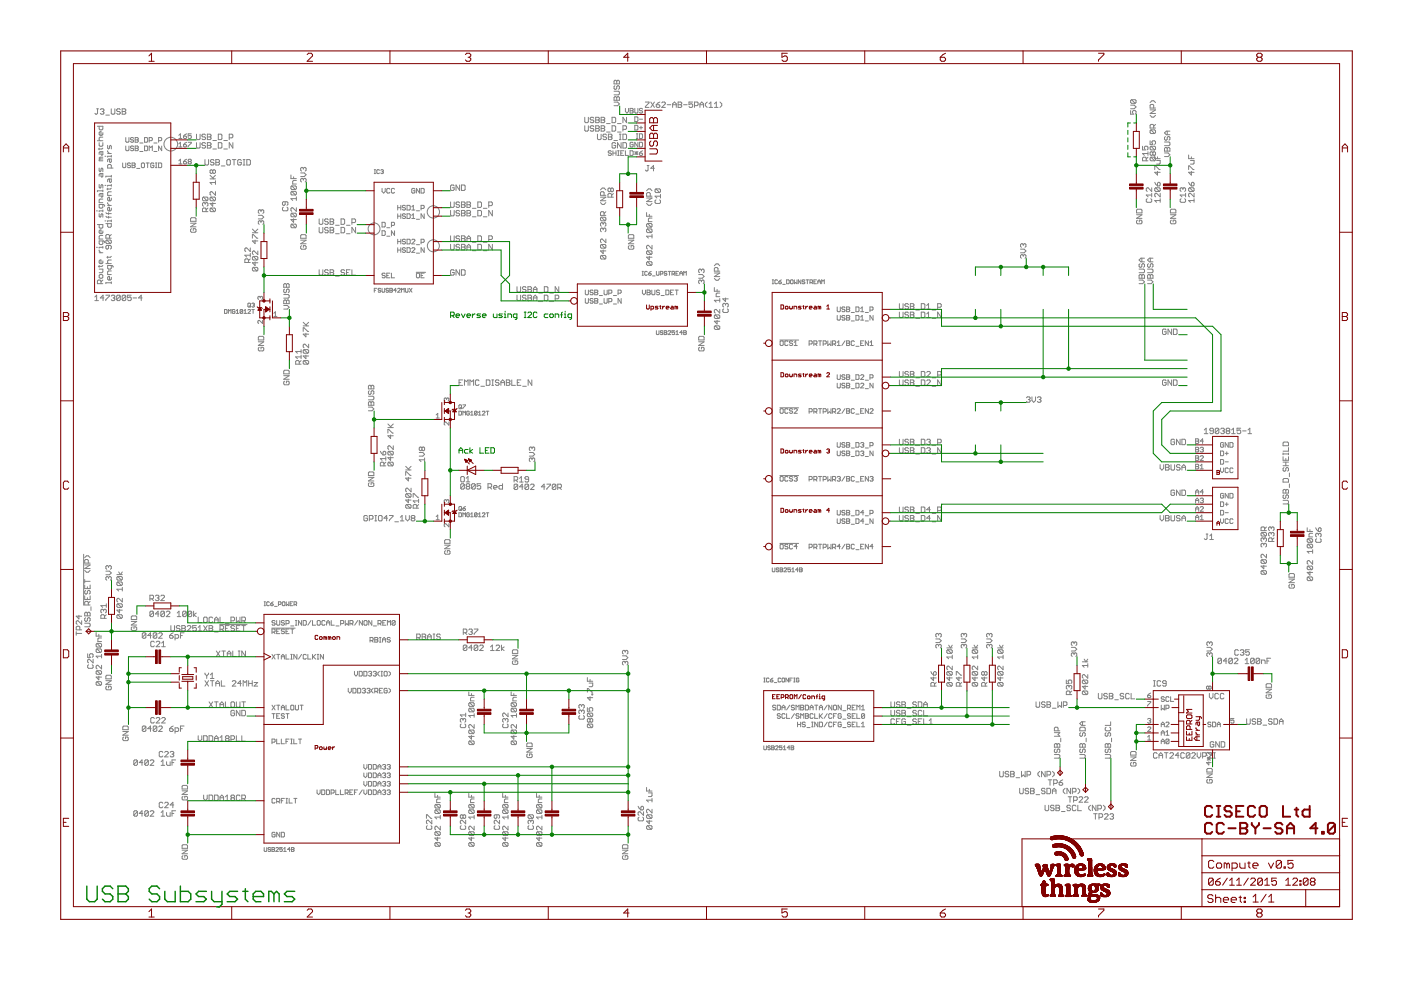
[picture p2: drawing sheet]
<svg xmlns="http://www.w3.org/2000/svg" width="420mm" height="297mm" viewBox="0 0 420 297" stroke-linecap="round" stroke-linejoin="round" font-family="sans-serif">
<g fill="none" stroke="#808080" stroke-width=".3">
<path d="M29 32.6h.5M29.2 37.8h1.6v.9l-.2 .2h-.6l-.3-.2v-.9M29.3 32.6v1.4l-.3 .2-.6-.2M30.1 32.9l.3-.3h.5l.3 .3-.3 .5M30.6 33.4h.3M30.8 39.8v.5l-.2 .3h-.6l-.3-.3v-.5l.6-.3v1.1M30.9 33.4l.3 .3-.3 .5h-.5l-.3-.2M31.7 34.5h1.1M33.4 32.6v1.4l.2 .2h.6l.2-.2v-1.4M36.1 32.9l-.3-.3h-.5l-.3 .3 .3 .5h.5l.3 .3-.3 .5h-.5l-.3-.2M36.6 32.6h.8l.3 .3-.3 .5 .3 .6-.3 .2h-.8zM36.6 33.4h.8"/>
<path d="M175.4 35.2v1.3l.2 .3h.6l.2-.3v-1.3M175.4 37.7v1.4l.2 .2h.6l.2-.2v-1.4M178.1 35.4l-.3-.2h-.5l-.3 .2 .3 .6h.5l.3 .2-.3 .6h-.5l-.3-.3M178.1 38l-.3-.3h-.5l-.3 .3 .3 .5h.5l.3 .3-.3 .5h-.5l-.3-.2M178.6 37.7h.9l.2 .3-.2 .5 .2 .6-.2 .2h-.9zM178.6 38.5h.9M178.6 35.2h.9l.2 .2-.2 .6 .2 .5-.2 .3h-.9zM178.6 36h.9M180.3 35.2h.8l.3 .2-.3 .6 .3 .5-.3 .3h-.8zM180.3 37.7h.8l.3 .3-.3 .5 .3 .6-.3 .2h-.8zM180.3 38.5h.8M180.3 36h.8"/>
<path d="M181.9 39.6h1.1M181.9 37h1.1M183.6 35.2h.8l.2 .2v1.1l-.2 .3h-.8zM183.6 37.7h.8l.2 .3v1.1l-.2 .2h-.8zM184.1 30.6h1.1l.6 .6-.6 .5h-1.1M184.1 27.3h1.4l.3 .3v.6l-.3 .2h-1.4M184.4 25.7l-.3 .3v.5l.3 .3 .6-.3v-.5l.2-.3 .6 .3v.5l-.3 .3M184.4 29l.6 .3 .5-.3 .3 .3v.8h-1.7v-.8zM184.4 24.1l.6 .2 .5-.2 .3 .2v.8h-1.7v-.8zM185 24.3v.8M185 29.3v.8M185.2 39.6h1.1"/>
<path d="M185.2 37h1.1M186.8 38.8h.8l.3-.3v-.5l-.3-.3h-.8v1.6M187.6 32.5v.9l.4 .5 .5-.5v-.9M187.9 35.2v1.6l-1.1-1.6v1.6M189 32.5h.7l.2 .2-.2 .5 .2 .5-.2 .2h-.7zM189 33.2h.7M190.4 37.6h.7l.2 .2v.9l-.2 .3h-.7zM190.4 32.5v1.2l.2 .2 .7-.2v-1.2M190.4 35h.7l.2 .3v.9l-.2 .2h-.7zM191.8 38.3h.9M191.8 35.7h.9M192.2 37.8v.9"/>
<path d="M192.7 32.7l-.7-.2-.2 .5 .7 .2 .2 .5-.2 .2-.7-.2M193.5 30.6h1.1v.2l-1.1 1.1v.3h1.1M195.2 30.6l1.1 1.6M196.3 30.6l-1.1 1.6M196.8 31.4h.8l.3 .5-.3 .3h-.5l-.3-.3zM197.9 30.6l-1.1 .8M198.5 30.8l.2-.2h.6l.2 .2v.3l-1 1.1h1M200.1 31.4h1.1M201.7 31.4h1.1M201.7 32.2v-1.1l.6-.5 .5 .5v1.1M203.4 30.6h.8l.2 .2-.2 .6 .2 .5-.2 .3h-.8zM203.4 31.4h.8"/>
<path d="M205 31.4h1.1M207.7 30.6h-1.1v.8l.6-.3 .5 .3v.5l-.2 .3h-.6l-.3-.3M208.3 31.7h.8l.3-.3v-.6l-.3-.2h-.8v1.6M209.9 31.4h1.1M209.9 32.2v-1.1l.6-.5 .5 .5v1.1M212.1 30.6l-.6 .5v.6l.6 .5M212.6 32.2h1.1M212.6 31.1l.6-.5v1.6M214.3 32.2h1M214.3 31.1l.5-.5v1.6M215.9 30.6l.6 .5v.6l-.6 .5M339.1 33.1v1.1h.8l-.3-.5 .3-.6h.5l.3 .3v.6l-.3 .2"/>
<path d="M339.1 31.5h1l.6 .5-.6 .6h-1M339.3 29.9l-.2 .2v.6l.2 .3h1.1M339.3 29.9h1.1l.3 .2v.6l-.3 .3M339.3 29.9l1.1 1.1M344.9 34.6l.6 .5h.5l.5-.5M344.9 32.9h1.6l-1.6 1.1h1.6M344.9 30.7l.6-.5h.5l.5 .5M345.2 38.9h1.1l.2 .3v.6l-.2 .2M345.2 38.9l-.3 .3v.6l.3 .2h1.1M345.2 38.9l1.1 1.1M346 32.4v-.8l-.3-.3h-.5l-.3 .3v.8h1.6M346 38.4v-.8l-.3-.3h-.5l-.3 .3v.8h1.6"/>
<path d="M346.5 37.3l-.5 .5M350.1 39.3v1.1M350.9 39.3h-1.1l-.6 .5 .6 .6h1.1M29.2 42.2h1.6M29.7 50.4v.8l.3 .3 .6-1.1 .2 .3v.8M29.7 55.3v.8l.3 .3 .3-.3v-.5l.3-.3 .2 .3v.8M29.7 42.8v.8l.3 .2h.6l.2-.2v-.8M29.7 44.4v.5M30 47.6l-.3 .6h1.1M30 47.6h.8M30.3 45.5v.8l.3 .3 .2-.3v-.8h-.8l-.3 .2v.6M30.3 52v.8l.3 .3 .2-.3v-.8h-.8l-.3 .3v.5"/>
<path d="M30.3 58v.8l.3 .3 .2-.3v-.8h-.8l-.3 .3v.5M30.8 57.2h-1.6v.3M30.8 56.9v.6M30.8 41.1h-.8l-.3 .3v.5l.3 .3M30.8 59.7h-.8l-.3 .2v.8h1.1M30.8 47.1h-.8l-.3 .3 .3 .2M30.8 44.4l-.2 .3h-1.1M31.5 55.6h.2M31.5 46.8h.2M32.3 43.6v.8l.3 .2 .2-.2v-.6l.3-.2 .3 .2v.8M32.3 45.2v.3l.5 .5M32.3 56.4v.5"/>
<path d="M32.3 46h1.1M32.8 47.7v.8l.3 .2 .3-.2v-.8h-.8l-.3 .2v.6M32.8 53.7v.8l.3 .2 .3-.2v-.8h-.8l-.3 .2v.6M33.4 59.4v.5l-.3 .3h-.5l-.3-.3v-.5l.5-.3v1.1M33.4 52.8h-1.7v.3M33.4 46.6v.5M33.4 50.4v-.8l-.3-.3h-.5l-.3 .3v.8h1.6M33.4 52.6v.5M33.4 55.3v.5M33.4 46.8h-1.1v.3M33.4 55.6h-1.1v.2M33.4 57.5h-.8l-.3 .2v.9h1.1"/>
<path d="M33.4 56.4l-.3 .3h-1.1M36.8 48.9v1.1l.2 .2 .7-.2v-1.1M37.7 41.2v1.2l.3 .2 .7-.2v-1.2M37.7 43.8v1.1l.3 .3 .7-.3v-1.1M39.1 49.1l-.2-.2-.7 .2 .2 .5 .7 .2-.2 .4-.7-.2M39.6 48.9h.7l.2 .2-.2 .5 .2 .4-.2 .2h-.7zM39.6 49.6h.7M40.1 44l-.7-.2-.3 .4 .7 .3 .3 .4-.3 .3-.7-.3M40.1 41.5l-.7-.3-.3 .5 .7 .2 .3 .5-.3 .2-.7-.2M40.5 43.8h.7l.3 .2-.3 .5 .3 .4-.3 .3h-.7zM40.5 41.2h.7l.3 .3-.3 .4 .3 .5-.3 .2h-.7zM40.5 41.9h.7"/>
<path d="M40.5 44.5h.7M41 50.5h.9M41.9 45.4h1M41.9 42.9h1M42.6 48.9l.7 .2v.9l-.2 .2-.7-.2v-.9zM43.3 41.2h.7l.3 .3v.9l-.3 .2h-.7zM43.3 43.8h.7l.3 .2v.9l-.3 .3h-.7zM43.8 48.9h.9M44.3 48.9v1.3M44.7 42.2h.7l.3-.7-.3-.3h-.7v1.4M44.7 45.2v-1.4l.5 .4 .5-.4v1.4M46.1 45.4h1"/>
<path d="M46.1 49.1l-.2-.2-.7 .2v.9l.2 .2 .7-.2v-.4h-.4M46.1 42.9h1M46.6 50.2h.5M46.6 48.9h.5M46.8 48.9v1.3M47.6 42.2h.7l.2-.7-.2-.3h-.7v1.4M47.6 48.9h.7l.2 .2v.9l-.2 .2h-.7zM48.5 43.8v1.4l-.9-1.4v1.4M53.6 40.6l.5-.5v1.4M53.6 43.1l.5-.4v1.3M53.6 48.2l.5-.5v1.4M53.6 41.5h1"/>
<path d="M53.6 44h1M53.6 49.1h1M55 40.8h.7l.3 .5-.7 .2zM55 43.3h.7l.3 .5-.7 .2zM55 48.4h.7l.3 .5-.7 .2zM56 40.1l-1 .7M56 42.7l-1 .6M56 47.7l-1 .7M56.4 42.7h1l-1 1.3M56.7 48.4l-.3-.2 .3-.5 .7 .3-.3 .4M56.7 48.4l-.3 .3 .3 .4 .7-.2-.3-.5M56.7 48.4h.4"/>
<path d="M57.4 40.1h-1v.7l.7-.2 .3 .7-.3 .2-.7-.2M58.9 40.2v1.4l.3 .2h.5l.3-.2v-1.4M58.9 42.8v1.3l.3 .3h.5l.3-.3v-1.3M61 59.1l-.3 .3v.5l.3 .3h1.1M61 59.1h1.1l.3 .3v.5l-.3 .3M61 59.1l1.1 1.1M61.5 47.8v1.4l.2 .3h.6l.2-.3v-1.4M61.6 43l-.2-.2h-.6l-.2 .2 .2 .6h.6l.2 .3-.2 .5h-.6l-.2-.3M61.6 40.5l-.2-.3h-.6l-.2 .3 .2 .5h.6l.2 .3-.2 .5h-.6l-.2-.2M62.2 42.8h.8l.3 .2-.3 .6 .3 .5-.3 .3h-.8zM62.2 40.2h.8l.3 .3-.3 .5 .3 .6-.3 .2h-.8zM62.2 43.6h.8"/>
<path d="M62.2 41h.8M63 53.6h1.6M63 52.5l1.1 1.1M63.3 59.1l-.3 .3v.5l.3 .3h1M63.3 59.1h1l.3 .3v.5l-.3 .3M63.3 59.1l1 1.1M63.8 51.2l-.3-.3-.5 .3v.5l.3 .3 .5-.3M63.8 51.2l.3-.3 .5 .3v.5l-.3 .3-.5-.3M63.8 51.2v.5M63.8 44.7h1.1M63.8 42.1h1.1M64.2 48.1l-.3-.3h-.5l-.3 .3 .3 .6h.5l.3 .2-.3 .6h-.5l-.3-.3"/>
<path d="M64.6 57.4v1.1l-1.1-1.1h-.2l-.3 .3v.6l.3 .2M64.6 54.2v1.1M64.6 54.7h-1.6l.5 .6M64.6 52.5l-.8 .8M64.7 47.8h.9l.2 .3-.2 .6 .2 .5-.2 .3h-.9zM64.7 48.7h.9M65.5 42.8h.8l.2 .2v1.1l-.2 .3h-.8zM65.5 40.2h.8l.2 .3v1.1l-.2 .2h-.8zM66.4 49.7h1.1M67.1 44.7h1.1M67.1 42.1h1.1M68.3 47.8h.5l.3 .3v1.1l-.3 .3h-.5l-.3-.3v-1.1z"/>
<path d="M68.7 41.3h.9l.2-.3v-.5l-.2-.3h-.9v1.6M69.7 47.8h1M69.8 42.8v1.6l-1.1-1.6v1.6M70.2 47.8v1.7M72.4 48.1l-.3-.3h-.5l-.3 .3v1.1l.3 .3h.5l.3-.3v-.5h-.6M72.9 49.5h.6M72.9 47.8h.6M73.2 47.8v1.7M74 47.8h.8l.3 .3v1.1l-.3 .3h-.8zM87.2 52.5v1h1.7M87.5 55.7l-.3 .3v.5l.3 .3h1.1M87.5 57.4l-.3 .2v.6l.3 .2h1.1"/>
<path d="M87.5 55.7h1.1l.3 .3v.5l-.3 .3M87.5 57.4h1.1l.3 .2v.6l-.3 .2M87.5 57.4l1.1 1M87.5 55.7l1.1 1.1M88.1 53v.5M88.9 59v1.1M88.9 59.5h-1.7l.6 .6M88.9 54.1h-.8l-.3 .3v.8h1.1M90.2 51.8h1l.6 .6-.6 .5h-1M91 50.5v.2M91 53.7v.3M91 50.5l.2-.3 .6 .3v.5l-.3 .3"/>
<path d="M91 53.7l.2-.2 .6 .2v.6l-.3 .2M91 53.7l-.3-.2-.5 .2v.6l.2 .2M91 50.5l-.3-.3-.5 .3v.5l.2 .3M112.2 52h.4M112.2 50.9h.4M112.4 50.9v1.1M113.8 51.1l-.2-.2-.6 .2v.7l.2 .2 .6-.2M114.2 51.1l.6-.2 .2 .2-.2 .4M114.6 56.5v.9l.5 .5 .4-.5v-.9M114.6 51.5h.2M114.8 51.5l.2 .1-.2 .4-.6-.2M116.9 56.7l-.2-.2-.7 .2v.9l.2 .3 .7-.3"/>
<path d="M118.3 56.7l-.2-.2-.7 .2v.9l.2 .3 .7-.3M124.4 56.7l-.2-.2-.7 .2v.9l.2 .3 .7-.3v-.4h-.4M125.8 56.5v1.4l-.9-1.4v1.4M126.3 56.5h.7l.2 .2v.9l-.2 .3h-.7zM136.2 55.7l-.3-.2h-.5l-.3 .2v1.1l.3 .3h.5l.3-.3v-.5h-.5M137.8 55.5v1.6l-1-1.6v1.6M138.4 55.5h.8l.3 .2v1.1l-.3 .3h-.8zM179.2 40.2v1.4l.3 .2h.5l.3-.2v-1.4M180.1 59.1h1.6l-1.6 1.1h1.6M180.1 56.9l.5-.5h.6l.5 .5M181.2 58.5v-.8l-.3-.2h-.6l-.2 .2v.8h1.6M181.9 40.5l-.3-.3h-.5l-.3 .6 .3 .2h.5l.3 .6-.3 .2h-.5l-.3-.2"/>
<path d="M182.5 40.2h.8l.2 .3-.2 .5 .2 .6-.2 .2h-.8zM182.5 41h.8M183.2 56.6l-.3-.2-.6 .2v.6l.3 .3 .6-.3M183.2 56.6l.2-.2 .6 .2v.6l-.3 .3-.5-.3M183.2 56.6v.6M183.3 45.4l-.7-.2-.2 .5 .7 .2 .2 .5-.2 .2-.7-.2M183.4 59.1v-.8l-.2-.3h-.6l-.3 .3v.8h1.7M183.8 45.9h.9M183.8 45.2v1.4M184 58l-.6 .5M184.1 42.1h1.1M184.6 43l-.2-.2h-.6l-.2 .2v1.1l.2 .3h.6l.2-.3v-.5h-.5"/>
<path d="M184.7 45.2v1.4M185.2 46.6h.5M185.2 45.2h.5M185.4 45.2v1.4M185.7 41.8h.6M185.7 40.2h.6M186 40.2v1.6M186.2 45.9h.4M186.3 42.8v1.6l-1.1-1.6v1.6M186.8 42.8h.8l.3 .2v1.1l-.3 .3h-.8zM186.8 40.2h.8l.3 .3v1.1l-.3 .2h-.8zM187.1 45.2h-.9v1.4h.9"/>
<path d="M187.6 45.2v1.4h.9M189 45.2h.7l.2 .2v1l-.2 .2h-.7zM189.9 42.9l-.2-.2-.7 .2v.9l.2 .2 .7-.2v-.5h-.5M190.4 45.9h.9M190.4 45.4l.9 1M190.8 41.5h.5M190.8 40.1h.5M190.8 45.4v1M191.1 40.1v1.4M191.3 42.7v1.3l-.9-1.3v1.3M191.3 45.4l-.9 1M191.8 45.9h.7l.2 .5-.7 .2z"/>
<path d="M191.8 42.7h.7l.2 .2v.9l-.2 .2h-.7zM191.8 40.1h.7l.2 .2v1l-.2 .2h-.7zM192.7 45.2l-.9 .7M193.9 59.4h1.6l-1.6 1h1.6M193.9 57.2l.6-.6h.5l.5 .6M194.1 49.6h.5M194.4 49.6v1.4l-.3 .2-.6-.2M195 58.8v-.8l-.3-.3h-.5l-.3 .3v.8h1.6M196.3 50.4h-1.1l.8-.8v1.6M196.7 56.6l-.3 .3v.5l.3 .3h1.1M196.7 56.6h1.1l.3 .3v.5l-.3 .3M196.7 59.9l-.3 .3v.5l.3 .3h1.1l.3-.3v-.5l-.3-.3"/>
<path d="M196.7 56.6l1.1 1.1M198.1 58.8h-1.7l.6 .6M198.1 58.3v1.1M342.6 43.8v1.1h.9l-.3-.5 .3-.6h.5l.3 .3v.6l-.3 .2M343.7 48.2v-.8l-.2-.3h-.6l-.3 .3v.8h1.7M344 59.6l-.2 .2v.6l.2 .2h1.1l.3-.2v-.6l-.3-.2M344.3 46h-1.7l.6 .6M344.3 47.1l-.6 .6M344.3 45.5v1.1M344.9 42.2v1.1h.8l-.2-.5 .2-.6h.6l.2 .3v.5l-.2 .3M345.2 47.1l-.3 .3v.5l.3 .3h1.1M345.2 47.1h1.1l.2 .3v.5l-.2 .3"/>
<path d="M345.2 43.8h1.1l.2 .3v.6l-.2 .2M345.2 43.8l-.3 .3v.6l.3 .2h1.1M345.2 47.1l1.1 1.1M345.2 43.8l1.1 1.1M345.4 56.3v1.1l-1.1-1.1-.5 .3v.5l.2 .3M345.4 57.9v1.1M345.4 58.5h-1.6l.5 .5M345.7 45.8l-.2-.3-.6 .3v.5l.3 .3 .5-.3M345.7 45.8l.3-.3 .5 .3v.5l-.2 .3-.6-.3M345.7 45.8v.5M346.3 46.5v1.1h1.6M346.3 50.8v-1.1h.3l1.1 1.1h.2"/>
<path d="M346.3 54.7l.8 1M346.6 56.3l-.3 .3v.5l.3 .3h1.1M346.6 56.3h1.1l.2 .3v.5l-.2 .3M346.6 56.3l1.1 1.1M346.9 48.1h1v.8l-.2 .3h-.8M347.1 47v.6M347.1 51.4v1.1l-.8-.9h1.6M347.4 54.7l.5 .2v.6l-.2 .2h-.6v-.8zM347.9 57.9v1.1l-1-1.1-.6 .3v.5l.3 .3M347.9 59.6v1M349.2 45.8h1.1l.6 .6-.6 .5h-1.1M349.2 44.5l.3-.3 .6 .3 .5-.3 .3 .3v.8h-1.7z"/>
<path d="M349.2 42.6h1.4l.3 .2v.6l-.3 .3h-1.4M349.5 40.9l-.3 .3v.5l.6 .3 .3-.3v-.5l.5-.3 .3 .3v.5l-.3 .3M350.1 44.5v.8M354.2 59.6l-.3 .2v.6l.3 .2h1.1l.3-.2v-.6l-.3-.2M354.8 56.6l-.3-.3-.6 .3v.5l.3 .3M354.8 56.6l.2-.3 .6 .3v.5l-.3 .3M354.8 56.6v.2M355.6 58.5h-1.7l.6 .5M355.6 57.9v1.1M356.5 50.8v-1.1h.2l1.1 1.1h.3M356.5 46.5v1.1h1.6M356.5 54.7l.8 1"/>
<path d="M356.7 56.3l-.2 .3v.5l.2 .3h1.1M356.7 56.3h1.1l.3 .3v.5l-.3 .3M356.7 56.3l1.1 1.1M357 48.1h1.1v.8l-.3 .3h-.8M357.3 51.4v1.1l-.8-.9h1.6M357.3 47v.6M357.5 54.7l.6 .2v.6l-.3 .2h-.5v-.8zM358.1 57.9v1.1l-1.1-1.1-.5 .3v.5l.2 .3M358.1 59.6v1M28.9 74.1h.3M28.9 63.2h.3M29.2 67.3h1.6v.8l-.2 .3h-.6l-.3-.3v-.8"/>
<path d="M29.7 64v.8l.3 .3 .6-1.1 .2 .3v.8M29.7 74.9v.3l.6 .6M29.7 79.6v.5M29.7 75.8h1.1M30.8 69.2v.5l-.2 .3h-.6l-.3-.3v-.5l.6-.3v1.1M30.8 78.2v.6l-.2 .2h-.6l-.3-.2v-.6l.6-.3v1.1M30.8 61.3v.8l-.2 .3h-.6l-.3-.3v-.8h1.4l.3 .5M30.8 62.9v.6M30.8 72.2v.8l-.2 .3h-.6l-.3-.3v-.8h1.4l.3 .5M30.8 73.9v.5M30.8 63.2h-1.1v.3M30.8 70.6h-.8l-.3 .2v.8h1.1"/>
<path d="M30.8 74.1h-1.1v.3M30.8 79.6l-.2 .2h-1.1M31.5 66.2h.2M31.7 79h1.7M31.7 67h1.7v.8l-.3 .3h-.5l-.3-.3v-.8M31.7 64.8l.3 .3h1.4M31.7 63.8l.3 .2h1.4M32 71.9l-.3 .3v.5l.3 .3h1.1M32 71.9h1.1l.3 .3v.5l-.3 .3M32 71.9l1.1 1.1M32.3 60.7v.3l.5 .6M32.3 76.8v.6"/>
<path d="M32.3 61.6h1.1M32.6 73.6v.8l-.3 .3-.6-.3v-.5l.3-.3h1.1l.3 .3v.5l-.3 .3M32.6 63.8v.5M32.6 64.8v.6M32.8 71.4v-.8l-.2-.3h-.6l-.3 .3v.8h1.7M33.4 62.4v.5l-.3 .3h-.5l-.3-.3v-.5l.5-.3v1.1M33.4 79.6v.8l-.3 .3h-.5l-.3-.3v-.8h1.3l.3 .5M33.4 77.9h-.8l-.3 .3v.6l.3 .2M33.4 65.9v.6M33.4 66.2h-1.1v.3M33.4 76.8l-.3 .3h-1.1M33.4 70.3l-.6 .5"/>
<path d="M57.1 66.9h1.7l-1.7 1.1h1.7M57.1 65.5l.3-.2h1.1l.3 .2v.8h-1.7zM57.4 68.5l-.3 .3v.5l.3 .3h1.1l.3-.3v-.5l-.3-.3h-.5v.6M61.5 61l-.2-.3-.6 .3v.5l.3 .3M61.5 61l.3-.3 .6 .3v.5l-.3 .3M61.5 61v.3M61.8 63.4v-.8l-.3-.2h-.5l-.3 .2v.8h1.7M62.4 62.4l-.6 .5M63.3 62.4h1l.3 .2v.6l-.3 .2M63.3 62.4l-.3 .2v.6l.3 .2h1M63.3 62.4l1 1M63.8 60.7v1.1l-.8-.8h1.6"/>
<path d="M74.5 78.7v-.8l-.3-.3h-.5l-.3 .3v.8h1.7M75.1 76.5h-1.7l.6 .5M75.1 74.3v1.1l-1.1-1.1-.6 .3v.5l.3 .3M75.1 77.6l-.6 .5M75.1 75.9v1.1M75.7 71.4v-1.1h.3l1 1.1h.3M75.7 69.8h1.6M75.7 68.7l1.1 1.1M76 76.9l-.3 .2v.6l.3 .2h1M76 76.9h1l.3 .2v.6l-.3 .2M76 76.9l1 1M76.5 71.9v1.1l-.8-.8h1.6"/>
<path d="M76.5 78.5v1.1l-.8-.8h1.6M77.3 75.2v1.1l-1.1-1.1-.5 .3v.5l.3 .3M77.3 68.7l-.8 .8M77.5 64.5h1l.6 .6-.6 .5h-1M78.3 66.4l-.3-.2-.5 .2v.6l.2 .2M78.3 66.4l.2-.2 .6 .2v.6l-.3 .2M78.3 63.2l-.3-.3-.5 .3v.5l.2 .3M78.3 63.2l.2-.3 .6 .3v.5l-.3 .3M78.3 63.2v.2M78.3 66.4v.3M85 62.1l-.3 .3v.5l.3 .3h1.1l.2-.3v-.5l-.2-.3M85.5 60.5v.8l-.3 .3-.5-.3v-.6l.3-.2h1.1l.2 .2v.6l-.2 .3"/>
<path d="M87.5 67.2l-.3 .3v.5l.3 .3h1.1M87.5 63.9l-.3 .3v.5l.3 .3h1.1M87.5 67.2h1.1l.3 .3v.5l-.3 .3M87.5 63.9h1.1l.3 .3v.5l-.3 .3M87.5 67.2l1.1 1.1M87.5 63.9l1.1 1.1M88.1 65.6v1l-.9-.8h1.7M88.9 62.3v1.1l-1.1-1.1-.6 .2v.6l.3 .3M90.2 72h1.6l-1.6 1.1h1.6M90.4 73.6l-.2 .3v.5l.2 .3h1.1l.3-.3v-.5l-.3-.3h-.5v.5M90.4 70.3h1.1l.3 .3v.8h-1.6v-.8zM95.7 68.2v1.3l.3 .3h.5l.3-.3v-1.3"/>
<path d="M95.7 65.6v1.4l.3 .2h.5l.3-.2v-1.4M98.4 68.4l-.2-.2h-.6l-.2 .5 .2 .3h.6l.2 .5-.2 .3h-.6l-.2-.3M98.4 65.9l-.2-.3h-.6l-.2 .6 .2 .2h.6l.2 .6-.2 .2h-.6l-.2-.2M99 69h.8M99 66.4h.8M99 65.6h.8l.3 .3-.3 .5 .3 .6-.3 .2h-.8zM99 68.2h.8l.3 .2-.3 .6 .3 .5-.3 .3h-.8zM100.6 70.1h1.1M100.6 67.5h1.1M102.3 68.2h.8l.3 .2v1.1l-.3 .3h-.8zM102.3 65.6h.8l.3 .3v1.1l-.3 .2h-.8zM103.9 70.1h1.1"/>
<path d="M103.9 67.5h1.1M105.5 66.7h.9l.2-.3v-.5l-.2-.3h-.9v1.6M106.6 68.2v1.6l-1.1-1.6v1.6M114.6 69.2h.7l.2 .2v.9l-.2 .3h-.7zM114.6 66.6h.7l.2 .3v.9l-.2 .2h-.7zM116 70.8h.9M116 68.3h.9M117.4 67.6h.7l.2-.3-.2-.7h-.7v1.4M118.3 69.2v1.4l-.9-1.4v1.4M119.3 64.8h.9M119.3 61.6v1.3M119.3 64.1v1.4"/>
<path d="M119.3 71.7v1.4M119.3 74.3v1.3M119.3 62.3h.9M119.3 72.4h.9M119.3 75h.9M120.2 61.6v1.3M120.2 64.1v1.4M120.2 71.7v1.4M120.2 74.3v1.3M121.6 71.9l-.7-.2-.2 .5 .7 .2 .2 .5-.2 .2-.7-.2M121.6 61.8l-.2-.2-.7 .2 .2 .5 .7 .2-.2 .4-.7-.2M121.6 64.3l-.7-.2-.2 .5 .7 .2 .2 .5-.2 .2-.7-.2"/>
<path d="M121.6 74.5l-.7-.2-.2 .4 .7 .3 .2 .4-.2 .2-.7-.2M122.1 71.7h.7l.2 .2v1l-.2 .2h-.7zM122.1 61.6h.7l.2 .2v.9l-.2 .2h-.7zM122.1 64.1h.7l.2 .2v1l-.2 .2h-.7zM122.1 74.3h.7l.2 .2v.9l-.2 .2h-.7zM123.5 74.5l.2-.2 .7 .2-.9 1.1h.9M123.5 71.9l.2-.2 .7 .2-.9 1.2h.9M123.5 62.9h.9M123.5 62l.5-.4v1.3M123.5 64.6l.5-.5v1.4M123.5 65.5h.9M124.9 73.3h.9"/>
<path d="M124.9 63.2h.9M124.9 65.7h.9M124.9 75.9h.9M126.3 72.6h.7l.2-.2-.2-.7h-.7v1.4M126.3 62.5h.7l.2-.7-.2-.2h-.7v1.3M127.2 64.1v1.4l-.9-1.4v1.4M127.2 74.3v1.3l-.9-1.3v1.3M135.1 60.5v1.4l.3 .3h.5l.3-.3v-1.4M135.1 63.1v1.3l.3 .3h.5l.3-.3v-1.3M135.1 70.7v1.4l.3 .2h.5l.3-.2v-1.4M135.1 73.2v1.4l.3 .3h.5l.3-.3v-1.4M137.8 63.4l-.2-.3h-.6l-.2 .3 .2 .5h.6l.2 .3-.2 .5h-.6l-.2-.3"/>
<path d="M137.8 60.8l-.2-.3h-.6l-.2 .3 .2 .6h.6l.2 .2-.2 .6h-.6l-.2-.3M137.8 71l-.2-.3h-.6l-.2 .5 .2 .3h.6l.2 .6-.2 .2h-.6l-.2-.2M137.8 73.5l-.2-.3h-.6l-.2 .6 .2 .3h.6l.2 .5-.2 .3h-.6l-.2-.3M138.4 70.7h.8l.3 .3-.3 .5 .3 .6-.3 .2h-.8zM138.4 61.4h.8M138.4 60.5h.8l.3 .3-.3 .6 .3 .5-.3 .3h-.8zM138.4 73.2h.8l.3 .3-.3 .6 .3 .5-.3 .3h-.8zM138.4 63.1h.8l.3 .3-.3 .5 .3 .5-.3 .3h-.8zM138.4 63.9h.8M138.4 74.1h.8M138.4 71.5h.8M140 63.1h.8l.3 .3-.3 .5 .3 .5-.3 .3h-.8z"/>
<path d="M140 72.3v-1.1l.6-.5 .5 .5v1.1M140 61.4h.8M140 60.5h.8l.3 .3-.3 .6 .3 .5-.3 .3h-.8zM140 63.9h.8M140 74.9v-1.1l.6-.6 .5 .6v1.1M140 74.1h1.1M140 71.5h1.1M141.7 65h1M141.7 62.4h1M141.7 75.1h1M141.7 72.6h1M143.3 60.5h.8l.3 .3v1.1l-.3 .3h-.8z"/>
<path d="M143.3 73.2h.8l.3 .3v1.1l-.3 .3h-.8zM143.3 63.1h.8l.3 .3v1l-.3 .3h-.8zM143.3 70.7h.8l.3 .3v1.1l-.3 .2h-.8zM144.9 65h1.1M144.9 62.4h1.1M144.9 75.1h1.1M144.9 72.6h1.1M146.6 61.6h.8l.3-.2v-.6l-.3-.3h-.8v1.7M146.6 71.8h.8l.3-.3v-.5l-.3-.3h-.8v1.6M147.7 63.1v1.6l-1.1-1.6v1.6M147.7 73.2v1.7l-1.1-1.7v1.7M180.1 60.7l.5 .6h.6l.5-.6"/>
<path d="M180.3 65.1l-.2 .3v.5l.2 .3h1.1M180.3 65.1h1.1l.3 .3v.5l-.3 .3M180.3 76.6l-.2 .2v.6l.2 .2h1.1M180.3 73.3l-.2 .3v.5l.2 .3h1.1M180.3 76.6h1.1l.3 .2v.6l-.3 .2M180.3 73.3h1.1l.3 .3v.5l-.3 .3M180.3 76.6l1.1 1M180.3 73.3l1.1 1.1M180.3 65.1l1.1 1.1M180.9 68.6l-.3-.2-.5 .2v.6l.2 .3M180.9 68.6l.3-.2 .5 .2v.6l-.3 .3M180.9 74.9v1.1l-.8-.8h1.6"/>
<path d="M180.9 67l-.3-.3-.5 .3v.6l.2 .2M180.9 67l.3-.3 .5 .3v.6l-.3 .2M180.9 67v.3M180.9 68.6v.3M181.2 64.6v-.9l-.3-.2h-.6l-.2 .2v.9h1.6M181.7 71.6v1.1l-1.1-1.1h-.3l-.2 .3v.6l.2 .2M181.7 63.5l-.5 .5M188.4 72h1.7l-1.7 1.1h1.7M188.7 73.6l-.3 .3v.5l.3 .3h1.1l.3-.3v-.5l-.3-.3h-.5v.5M188.7 70.3h1.1l.3 .3v.8h-1.7v-.8zM193.9 61l.6 .5h.5l.5-.5M193.9 63.7v1.1h1.6"/>
<path d="M194.2 67h1.1l.2 .3v.5l-.2 .3M194.2 67l-.3 .3v.5l.3 .3h1.1M194.2 78.4l-.3 .3v.6l.3 .2h1.1M194.2 68.6l-.3 .3v.5l.3 .3h1.1M194.2 75.2l-.3 .3v.5l.3 .3h1.1M194.2 78.4h1.1l.2 .3v.6l-.2 .2M194.2 68.6h1.1l.2 .3v.5l-.2 .3M194.2 75.2h1.1l.2 .3v.5l-.2 .3M194.2 78.4l1.1 1.1M194.2 75.2l1.1 1.1M194.2 68.6l1.1 1.1M194.2 67l1.1 1.1"/>
<path d="M194.7 76.8v1.1l-.8-.8h1.6M194.7 64.3v.5M195.5 73.5v1.1l-1-1.1-.6 .3v.6l.3 .2M195.5 70.3v1.1M195.5 70.8h-1.6l.6 .6M195.5 65.4h-.8l-.2 .2v.8h1M214.2 79.7l.6-.6h.5l.6 .6M306 74.7h1.1l.6 .5-.6 .6h-1.1M306.9 73.3v.3M306.9 76.6v.3M306.9 73.3l-.3-.3-.6 .3v.6l.3 .2M306.9 73.3l.2-.3 .6 .3v.6l-.3 .2"/>
<path d="M306.9 76.6l-.3-.3-.6 .3v.5l.3 .3M306.9 76.6l.2-.3 .6 .3v.5l-.3 .3M340.8 64.4h1.7l-1.7 1h1.7M341.1 66l-.3 .3v.5l.3 .3h1.1l.3-.3v-.5l-.3-.3h-.5v.5M341.1 62.7h1.1l.3 .3v.8h-1.7v-.8zM341.9 79l-.3 .3v.5l.6 .3 .2-.3v-.5l.6-.3 .2 .3v.5l-.2 .3M342.4 77.4v1.1M343.2 77.4h-1l-.6 .5 .6 .6h1M344.4 79l-.3 .3v.5l.6 .3 .3-.3v-.5l.5-.3 .3 .3v.5l-.3 .3M345 77.4v1.1M345.8 77.4h-1.1l-.6 .5 .6 .6h1.1M347.9 60.1h-1.6l.6 .5"/>
<path d="M351 64.4h1.6l-1.6 1h1.6M351 63l.3-.3h1.1l.2 .3v.8h-1.6zM351.3 66l-.3 .3v.5l.3 .3h1.1l.2-.3v-.5l-.2-.3h-.6v.5M358.1 60.1h-1.6l.5 .5M28.4 89l.6-.5v1.6M28.4 90.1h1.1M29.7 80.7h1.1v.8l-.2 .2h-.9M29.7 82.6l.3-.3h.6l.2 .3v.5l-.2 .3h-.6l-.3-.3zM30.3 85v-.8l-.3-.3h-.5l-.3 .3v.8h1.6M30.8 83.9l-.5 .6M31.2 89.3h-1.1l.8-.8v1.6M31.7 88.5h1.1v.3l-1.1 1v.3"/>
<path d="M33.4 88.8l.2-.3h.6l.2 .3-.2 .5M33.4 83.1v.6l-.3 .2h-.5l-.3-.2v-.6l.5-.3v1.1M33.4 84.8h-1.7v.2M33.4 81.2h-.8l-.3 .3v.8h1.1M33.4 84.5v.5M33.9 89.3h.3M34.2 89.3l.2 .3-.2 .5h-.6l-.2-.3M36.1 88.8v1l-.3 .3h-.5l-.3-.3M36.1 88.8l-.3-.3h-.5l-.3 .3v1M36.1 88.8l-1.1 1M37.7 88.8v1l-.3 .3h-.5l-.3-.3M37.7 88.8l-.3-.3h-.5l-.3 .3v1"/>
<path d="M37.7 88.8l-1.1 1M39.3 88.5h-1v.8l.8-.3 .2 .3v.5l-.2 .3h-.6l-.2-.3M39.9 89.3h1.1M42.6 89.3h-1l.8-.8v1.6M67.3 92.8l.8 .2v.7l-.2 .2h-.6zM68.5 93.9v-1.1l.4 .4 .4-.4v1.1M70.4 93l-.1-.2-.6 .2v.7l.1 .2 .6-.2v-.4h-.3M70.8 93.9h.8M70.8 93.2l.4-.4v1.1M72.8 93v.7l-.2 .2-.6-.2M72.8 93l-.2-.2-.6 .2v.7M72.8 93l-.8 .7"/>
<path d="M73.2 93.9h.8M73.2 93.2l.4-.4v1.1M74.3 93l.2-.2 .6 .2-.8 .9h.8M74.3 91.1l.2-.2 .6 .2v.7l-.2 .2-.6-.2zM74.7 91.7l.4 .3M75.5 92.8h.8M75.5 91.1l.6-.2 .2 .2-.2 .4M75.9 92.8v1.1M75.9 91.5h.2M76 80.1l-.3 .3v.5l.3 .3h1M76 80.1h1l.3 .3v.5l-.3 .3M76 80.1l1 1.1"/>
<path d="M76.1 91.5l.2 .2-.2 .3-.6-.2M78 89.1l.3-.3 .4 .3-.2 .7M78 89.1l-.2-.3-.5 .3 .3 .7M78 89.1v.2M78.7 96v1l-.9-1-.5 .3 .3 .7M82.1 93.9l.5-.4v1.3M82.1 94.8h1M85.1 88.3h1.3l.3 .3v.5l-.3 .3h-1.3M85.1 91.6h1.1l.5 .5-.5 .5h-1.1M85.3 85l.6 .3 .5-.3 .3 .3v.8h-1.6v-.8zM85.3 89.9l.6 .3 .5-.3 .3 .3v.8h-1.6v-.8zM85.3 86.7l-.2 .2v.6l.2 .2 .6-.2v-.6l.3-.2 .5 .2v.6l-.3 .2"/>
<path d="M85.9 85.3v.8M85.9 90.2v.8M90.9 99.3v-1h.3l1.1 1h.3M90.9 97.7h1.7M90.9 96.6l1.1 1.1M91.7 99.9v1.1l-.8-.8h1.7M92.6 96.6l-.9 .8M95.7 80.9v1.3l.3 .3h.5l.3-.3v-1.3M98.4 81.1l-.2-.2h-.6l-.2 .5 .2 .3h.6l.2 .5-.2 .3h-.6l-.2-.3M99 81.7h.8M99 80.9h.8l.3 .2-.3 .6 .3 .5-.3 .3h-.8zM100.6 82.8h1.1"/>
<path d="M103.4 81.1l-.3-.2h-.6l-.2 .5 .2 .3h.6l.3 .5-.3 .3h-.6l-.2-.3M103.9 81.7h.6M105 80.9h-1.1v1.6h1.1M105.5 80.9v1.6h1.1M112.2 87h.4M113 86.4h-.8v1.2M114.2 86.6l-.2-.2-.6 .2 .2 .4 .6 .2-.2 .4-.6-.2M114.6 86.4v1l.2 .2 .6-.2v-1M115.5 82.1l-.2-.2-.7 .2 .2 .5 .7 .2-.2 .5-.7-.3M116 82.6h.5M116.5 86.6l-.6-.2-.2 .4 .6 .2 .2 .4-.2 .2-.6-.2M116.9 86.4l.8 .2-.2 .4 .2 .4-.2 .2h-.6z"/>
<path d="M116.9 87h.6M116.9 81.9h-.9v1.4h.9M117.4 81.9v1.4h.9M118.9 87h-.8l.6-.6v1.2M119.3 86.6l.1-.2 .6 .2-.7 1h.7M120.4 87.6v-1.2l.4 .4 .4-.4v1.2M121.6 86.4v1l.2 .2 .6-.2v-1M122.8 86.4l.7 1.2M123.5 86.4l-.7 1.2M124.8 81.6h2.8M125.1 81.9l.7 .2v.9l-.2 .3-.7-.3v-.9zM126.3 82.6h.4"/>
<path d="M127.2 81.9h-.9v1.4h.9M136.2 81.1l-.3-.2h-.5l-.3 .2v1.1l.3 .3h.5l.3-.3v-.5h-.5M137.8 80.9v1.6l-1-1.6v1.6M138.4 80.9h.8l.3 .2v1.1l-.3 .3h-.8zM155 85.9v1.4l.3 .3h.6l.2-.3v-1.4M155 88.5v1.3l.3 .3h.6l.2-.3v-1.3M157.8 86.2l-.3-.3h-.5l-.3 .3 .3 .6h.5l.3 .2-.3 .6h-.5l-.3-.3M157.8 88.8l-.3-.3h-.5l-.3 .3 .3 .5h.5l.3 .3-.3 .5h-.5l-.3-.3M158.3 85.9h.8l.3 .3-.3 .6 .3 .5-.3 .3h-.8zM158.3 88.5h.8l.3 .3-.3 .5 .3 .5-.3 .3h-.8zM158.3 89.3h.8M158.3 86.8h.8"/>
<path d="M160 89.3h1M160 86.8h1M160 87.6v-1.1l.5-.6 .5 .6v1.1M160 90.1v-1.1l.5-.5 .5 .5v1.1M161.6 87.8h1.1M161.6 90.4h1.1M163.2 85.9h.8l.3 .3v1.1l-.3 .3h-.8zM163.2 88.5h.8l.3 .3v1l-.3 .3h-.8zM164.9 87.8h1M164.9 90.4h1M166.5 89.6h.8l.3-.3v-.5l-.3-.3h-.8v1.6M167.6 85.9v1.7l-1.1-1.7v1.7"/>
<path d="M175.5 89.5v1.2l.3 .2 .7-.2v-1.2M175.5 87v1.1l.3 .2 .7-.2v-1.1M177.9 87.2l-.2-.2-.7 .2 .2 .5 .7 .2-.2 .4-.7-.2M177.9 89.7l-.2-.2-.7 .2 .2 .5 .7 .2-.2 .5-.7-.2M178.4 89.5h.6l.3 .2-.3 .5 .3 .5-.3 .2h-.6zM178.4 87h.6l.3 .2-.3 .5 .3 .4-.3 .2h-.6zM178.4 87.7h.6M178.4 90.2h.6M179.7 88.6h1M179.7 91.1h1M181.2 87v1.1l.2 .2 .7-.2v-1.1M181.2 89.5v1.2l.2 .2 .7-.2v-1.2"/>
<path d="M182.6 87.9h.7l.2-.7-.2-.2h-.7v1.3M182.6 90.4h.7l.2-.2-.2-.7h-.7v1.4M184 88.6h.9M184 91.1h.9M185.4 87.9h.7l.2-.2-.2-.7h-.7v1.3M186.3 89.5v1.4l-.9-1.4v1.4M192.6 82.5h.4M192.6 81.3h.4M192.7 87v.9l.4 .4 .5-.4v-.9M192.8 81.3v1.2M194.1 87h.7l.2 .2-.2 .5 .2 .4-.2 .2h-.7zM194.1 87.7h.7"/>
<path d="M194.1 81.5l-.2-.2-.5 .2v.8l.1 .2 .6-.2M194.5 81.9h.6l.2 .4-.6 .2zM195.3 81.3l-.8 .6M195.5 87v1.1l.2 .2 .7-.2v-1.1M195.7 82.7h.8M196.8 81.3v1l.3 .2 .5-.2v-1M196.8 99.1v1l.3 .2 .5-.2v-1M197.8 87.2l-.7-.2-.2 .4 .7 .3 .2 .4-.2 .2-.7-.2M198 82.1l.8-.2-.2-.6h-.6v1.2M198.3 88.6h.9M198.8 99.3l-.2-.2-.6 .2 .2 .4 .6 .2-.2 .4-.6-.2M199.2 99.1l.8 .2-.2 .4 .2 .4-.2 .2h-.6z"/>
<path d="M199.2 99.7h.6M199.7 87h.7l.2 .2v.9l-.2 .2h-.7zM200 81.5l-.2-.2-.6 .2 .2 .4 .6 .2-.2 .4-.6-.2M200.4 99.3l.2-.2 .5 .2-.7 1h.7M200.4 81.3h.7M200.8 81.3v1.2M201.1 87.7h.4M201.5 82.1h.6l.2-.6-.8-.2v1.2M201.9 82.1l.4 .4M202 87h-.9v1.3h.9M202.3 99.1h-.8v.6l.4-.2 .4 .2-.2 .6-.6-.2M202.5 87h.9"/>
<path d="M202.7 99.5l.4-.4v1.2M202.7 81.9h.4M202.9 87v1.3M203.5 81.3h-.8v1.2h.8M203.9 82.5v-.8l.4-.4 .4 .4v.8M203.9 81.9h.8M204.7 99.7h-.8l.5-.6v1.2M205 99.1l.8 .2-.2 .4 .2 .4-.2 .2h-.6zM205 99.7h.6M205 82.5v-1.2l.4 .4 .4-.4v1.2M209.5 82.3h1.1l.6 .5-.6 .6h-1.1M210.4 84.2l-.3-.3-.6 .3v.6l.3 .2"/>
<path d="M210.4 84.2l.2-.3 .6 .3v.6l-.3 .2M210.4 80.9l-.3-.2-.6 .2v.6l.3 .2M210.4 80.9l.2-.2 .6 .2v.6l-.3 .2M210.4 80.9v.3M210.4 84.2v.3M214.2 86.2v1.1h1.7M214.2 83.5l.6 .5h.5l.6-.5M214.2 81.8h1.7l-1.7 1.1h1.7M214.5 97.7l-.3 .2v.6l.3 .2h1.1M214.5 97.7h1.1l.3 .2v.6l-.3 .2M214.5 94.4l-.3 .3v.5l.3 .3h1.1M214.5 94.4h1.1l.3 .3v.5l-.3 .3"/>
<path d="M214.5 97.7l1.1 1M214.5 94.4l1.1 1.1M215.1 96v1.1l-.9-.8h1.7M215.1 86.7v.6M215.3 81.3v-.8l-.2-.3h-.6l-.3 .3v.8h1.7M215.9 92.8v1l-1.1-1h-.3l-.3 .2v.6l.3 .2M215.9 87.8h-.8l-.3 .3v.8h1.1M215.9 89.5v1.1M215.9 90h-1.7l.6 .6M217 92.6l-.2 .2v.6l.2 .3h1.1l.3-.3v-.6l-.3-.2M217.6 91.2l.3-.3 .5 .3v.6l-.3 .2M217.6 91.2l-.3-.3-.5 .3v.6l.2 .2"/>
<path d="M217.6 89.3v1.1l-.8-.8h1.6M217.6 91.2v.3M231.6 85h.4M231.6 83.9h.4M231.8 83.9v1.1M233.2 84.1l-.2-.2-.6 .2v.8l.2 .1 .6-.1M233.6 84.5h.5l.2 .4-.5 .1zM234.3 83.9l-.7 .6M234.7 85.2h.8M235.9 83.9l.8 .2v.8l-.2 .1h-.6zM237.1 84.1l.2-.2 .5 .2v.8l-.1 .1-.6-.1zM238.2 83.9v1.1l.4-.3 .4 .3v-1.1"/>
<path d="M240.2 83.9v1.1l-.8-1.1v1.1M241.4 84.1l-.6-.2-.2 .4 .6 .2 .2 .4-.2 .1-.6-.1M241.7 83.9h.8M242.1 83.9v1.1M242.9 84.7h.6l.2-.6-.8-.2v1.1M243.3 84.7l.4 .3M244.1 84.5h.4M244.9 83.9h-.8v1.1h.8M245.3 84.5h.7M245.3 85v-.7l.3-.4 .4 .4v.7M246.4 85v-1.1l.4 .4 .4-.4v1.1M251.1 92v1.2l.2 .2 .7-.2v-1.2"/>
<path d="M251.1 94.6v1.1l.2 .2 .7-.2v-1.1M253.4 92.2l-.2-.2-.7 .2 .2 .5h.5l.2 .3-.2 .4-.7-.2M253.4 94.8l-.7-.2-.2 .4 .7 .2 .2 .5-.2 .2-.7-.2M253.9 92.7h.7M253.9 92h.7l.2 .2-.2 .5 .2 .5-.2 .2h-.7zM253.9 94.6h.7l.2 .2-.2 .4 .2 .5-.2 .2h-.7zM253.9 95.2h.7M255.3 93.7h.9M255.3 96.2h.9M256.7 92h.7l.2 .2v1l-.2 .2h-.7zM256.7 94.6h.7l.2 .2v.9l-.2 .2h-.7zM258.1 93.4h.9"/>
<path d="M258.1 92.5l.5-.5v1.4M258.1 95l.5-.4v1.3M258.1 95.9h.9M259.5 93.7h.9M259.5 96.2h.9M260.9 93h.7l.2-.3-.2-.7h-.7v1.4M261.8 94.6v1.3l-.9-1.3v1.3M269.7 93.6v1.3l.3 .3h.6l.2-.3v-1.3M269.7 91v1.4l.3 .2h.6l.2-.2v-1.4M272.5 91.3l-.3-.3h-.5l-.3 .6 .3 .2h.5l.3 .6-.3 .2h-.5l-.3-.2M272.5 93.8l-.3-.2h-.5l-.3 .5 .3 .3h.5l.3 .5-.3 .3h-.5l-.3-.3M273 94.4h.8"/>
<path d="M273 93.6h.8l.3 .2-.3 .6 .3 .5-.3 .3h-.8zM273 91h.8l.3 .3-.3 .5 .3 .6-.3 .2h-.8zM273 91.8h.8M274.6 95.5h1.1M274.6 92.9h1.1M276.3 93.6h.8l.3 .2v1.1l-.3 .3h-.8zM276.3 91h.8l.3 .3v1.1l-.3 .2h-.8zM277.9 95.2h1.1M277.9 91.6l.6-.6v1.6M277.9 92.6h1.1M277.9 94.1l.6-.5v1.6M279.5 95.5h1.1"/>
<path d="M279.5 92.9h1.1M281.2 92.1h.8l.3-.3v-.5l-.3-.3h-.8v1.6M282.3 93.6v1.6l-1.1-1.6v1.6M341.6 83.9h1.1l.5 .6-.5 .5h-1.1M341.6 82.6l.3-.3 .5 .3 .6-.3 .2 .3v.8h-1.6zM341.6 80.7h1.4l.2 .2v.6l-.2 .2h-1.4M342.4 82.6v.8M344.1 83.9h1.1l.6 .6-.6 .5h-1.1M344.1 82.6l.3-.3 .6 .3 .5-.3 .3 .3v.8h-1.7zM344.1 80.7h1.4l.3 .2v.6l-.3 .2h-1.4M345 82.6v.8M349.7 98.9l-.2-.3h-.6l-.3 .3v1.1l.3 .3h.6l.2-.3v-.6h-.5"/>
<path d="M351.4 98.6v1.7l-1.1-1.7v1.7M351.9 98.6h.8l.3 .3v1.1l-.3 .3h-.8zM77.5 101.1l.2-.3h1.1l.3 .3v.8h-1.6zM77.5 102.4h1.6l-1.6 1.1h1.6M77.7 104.1l-.2 .3v.5l.2 .3h1.1l.3-.3v-.5l-.3-.3h-.5v.5M85.1 112.6h1.6l-1.6 1.1h1.6M85.3 111h1.1l.3 .3v.8h-1.6v-.8zM85.3 114.3l-.2 .2v.6l.2 .2h1.1l.3-.2v-.6l-.3-.2h-.5v.5M89.7 109.2v-.9l-.2-.2h-.6l-.2 .2v.9h1.6M90.3 108.1l-.6 .5M90.3 107h-1.6l.5 .5M90.3 104.8v1.1"/>
<path d="M90.3 106.4v1.1M90.3 105.3h-1.6l.5 .6M91.2 108.1l-.3 .2v.6l.3 .3h1.1M91.2 104.8l-.3 .3v.5l.3 .3h1.1M91.2 108.1h1.1l.3 .2v.6l-.3 .3M91.2 104.8h1.1l.3 .3v.5l-.3 .3M91.2 108.1l1.1 1.1M91.2 104.8l1.1 1.1M91.7 106.4v1.1l-.8-.8h1.7M92.6 103.2v1l-1.1-1-.6 .2v.6l.3 .2M110.5 118.8h1.3l.3 .2v.6l-.3 .2h-1.3M110.7 117.1l-.2 .3v.5l.2 .3 .6-.3v-.5l.3-.3 .5 .3v.5l-.3 .3"/>
<path d="M110.7 115.5l.6 .3 .5-.3 .3 .3v.8h-1.6v-.8zM111.3 115.8v.8M133.9 119.5l.3-.2 .4 .2-.2 .7M133.9 119.5l-.2-.2-.5 .2 .3 .7M133.9 119.5v.3M137.7 114.7h.5M138.7 113.9h-1v1.6h1M139.3 115.5v-1.6l.5 .5 .6-.5v1.6M140.9 115.5v-1.6l.6 .5 .5-.5v1.6M143.7 114.2l-.3-.3h-.6l-.2 .3v1l.2 .3h.6l.3-.3M144.2 115.8h1.1M145.8 113.9h.9l.2 .3v1l-.2 .3h-.9z"/>
<path d="M147.5 115.5h.5M147.5 113.9h.5M147.8 113.9v1.6M149.7 114.2l-.3-.3h-.6l-.2 .5 .2 .3h.6l.3 .5-.3 .3h-.6l-.2-.3M150.2 115.5v-1.1l.5-.5 .6 .5v1.1M150.2 114.7h1.1M151.8 113.9h.9l.2 .3-.2 .5 .2 .5-.2 .3h-.9zM151.8 114.7h.9M153.5 113.9v1.6h1.1M155.1 114.7h.6M156.2 113.9h-1.1v1.6h1.1M156.8 115.8h1"/>
<path d="M159.5 113.9v1.6l-1.1-1.6v1.6M202.7 100.3h.8M209.5 101.1l.3-.3h1.1l.3 .3v.8h-1.7zM209.5 102.4h1.7l-1.7 1.1h1.7M209.8 104.1l-.3 .3v.5l.3 .3h1.1l.3-.3v-.5l-.3-.3h-.5v.5M233.9 101.9h5.6M234.2 102.2l.7 .2v.9l-.2 .3-.7-.3v-.9zM236.3 102.4l-.2-.2-.7 .2v.9l.2 .3 .7-.3M237.7 102.4l-.2-.2-.7 .2 .2 .5 .7 .2-.2 .5-.7-.3M238.2 103.6h.9M238.2 102.6l.4-.4v1.4M242.7 103.1h.7l.2-.2-.2-.7h-.7v1.4"/>
<path d="M244.1 103.1h.7l.2-.7-.2-.2h-.7v1.4M244.5 103.1l.5 .5M245.5 102.2h.9M245.9 102.2v1.4M246.9 103.1h.7l.2-.7-.2-.2h-.7v1.4M248.3 102.2v1.4l.5-.5 .4 .5v-1.4M249.7 103.1h.7l.2-.2-.2-.7h-.7v1.4M250.1 103.1l.5 .5M251.1 112.3v1.2l.2 .2 .7-.2v-1.2M251.1 114.9v1.1l.2 .3 .7-.3v-1.1M251.1 103.6h.9M251.1 102.6l.4-.4v1.4"/>
<path d="M253.4 115.1l-.7-.2-.2 .4 .7 .3 .2 .4-.2 .3-.7-.3M253.4 102.2l-.9 1.4M253.4 112.6l-.7-.3-.2 .5 .7 .2 .2 .5-.2 .2-.7-.2M253.9 102.2h.7l.2 .2-.2 .5 .2 .4-.2 .3h-.7zM253.9 112.3h.7l.2 .3-.2 .4 .2 .5-.2 .2h-.7zM253.9 114.9h.7l.2 .2-.2 .5 .2 .4-.2 .3h-.7zM253.9 102.9h.7M253.9 113h.7M253.9 115.6h.7M255.3 114h.9M255.3 116.5h.9M256.2 102.4l-.2-.2-.7 .2v.9l.2 .3 .7-.3"/>
<path d="M256.7 103.8h.9M256.7 112.3h.7l.2 .3v.9l-.2 .2h-.7zM256.7 114.9h.7l.2 .2v.9l-.2 .3h-.7zM258.1 112.6l.2-.3 .7 .3-.9 1.1h.9M258.1 102.9h.5M258.1 115.1l.2-.2 .7 .2-.9 1.2h.9M259 102.2h-.9v1.4h.9M259.5 114h.9M259.5 116.5h.9M260.4 102.2v1.4l-.9-1.4v1.4M260.9 113.3h.7l.2-.3-.2-.7h-.7v1.4M260.9 103.6h.9"/>
<path d="M260.9 102.6l.5-.4v1.4M261.8 114.9v1.4l-.9-1.4v1.4M269.7 113.9v1.3l.3 .3h.6l.2-.3v-1.3M269.7 111.3v1.4l.3 .3h.6l.2-.3v-1.4M272.5 114.2l-.3-.3h-.5l-.3 .5 .3 .3h.5l.3 .5-.3 .3h-.5l-.3-.3M272.5 111.6l-.3-.3h-.5l-.3 .6 .3 .2h.5l.3 .6-.3 .3h-.5l-.3-.3M273 113.9h.8l.3 .3-.3 .5 .3 .5-.3 .3h-.8zM273 114.7h.8M273 111.3h.8l.3 .3-.3 .5 .3 .6-.3 .3h-.8zM273 112.1h.8M274.6 115.8h1.1M274.6 113.2h1.1"/>
<path d="M276.3 111.3h.8l.3 .3v1.1l-.3 .3h-.8zM276.3 113.9h.8l.3 .3v1l-.3 .3h-.8zM277.9 114.2l.3-.3h.5l.3 .3v.2l-1.1 1.1h1.1M277.9 111.6l.3-.3h.5l.3 .3v.3l-1.1 1.1h1.1M279.5 115.8h1.1M279.5 113.2h1.1M281.2 112.4h.8l.3-.3v-.5l-.3-.3h-.8v1.7M282.3 113.9v1.6l-1.1-1.6v1.6M307.8 119.2l.3-.2h.6l.2 .2-.2 .6M308.4 119.8h.3M308.7 119.8l.2 .2-.2 .6h-.6l-.3-.3M309.5 119v1l.5 .6 .6-.6v-1"/>
<path d="M311.1 119.2l.3-.2h.5l.3 .2-.3 .6M311.7 119.8h.2M311.9 119.8l.3 .2-.3 .6h-.5l-.3-.3M349.7 114.2l-.2-.3h-.6l-.3 .3v1l.3 .3h.6l.2-.3v-.5h-.5M351.4 113.9v1.6l-1.1-1.6v1.6M351.9 113.9h.8l.3 .3v1l-.3 .3h-.8zM110.5 122h1.1l.5 .6-.5 .5h-1.1M110.7 120.4l.6 .3 .5-.3 .3 .3v.8h-1.6v-.8zM111.3 120.7v.8M114.1 135.3l.8 1.1M114.9 135.5l.2-.2 .6 .2v.6l-.3 .3h-.5zM115.1 139.6v-.8l-.2-.3h-.6l-.2 .3v.8h1.6"/>
<path d="M115.7 138.5l-.6 .6M115.7 137.5h-1.6l.5 .5M115.7 136.9v1.1M116.3 129.8v-1.1l1.6 1.1M116.3 128.2h1.6M116.3 127.1l1.1 1.1M116.6 138.5l-.3 .3v.6l.3 .2h1.1M116.6 135.3l-.3 .2v.6l.3 .3h1.1M116.6 138.5h1.1l.2 .3v.6l-.2 .2M116.6 135.3h1.1l.2 .2v.6l-.2 .3M116.6 138.5l1.1 1.1M116.6 135.3l1.1 1.1"/>
<path d="M117.1 136.9v1.1l-.8-.8h1.6M117.1 130.4v1l-.8-.8h1.6M117.9 133.6v1.1l-1-1.1-.6 .3v.6l.3 .2M117.9 127.1l-.8 .8M121.7 139.8l1 1.1M123.3 139.8l-.8 .8M125.7 135.6h1.1l.5 .6-.5 .5h-1.1M126.5 134.3l.3-.3 .5 .3v.5l-.2 .3-.6-.3M126.5 134.3l-.2-.3-.6 .3v.5l.3 .3 .5-.3M126.5 134.3v.5M127.3 137.8h-1.6l.6 .6M127.3 137.3v1.1"/>
<path d="M130.8 124.4l.5-.5v1.4M130.8 125.3h.9M134.6 126.5v.9l-.9-.9-.5 .2 .3 .7M137.6 121.5l.2-.2 .6 .2v.8l-.2 .2-.6-.2zM137.6 123.3l.8 .1v.8l-.2 .2h-.6zM138 122.1l.4 .4M138.8 121.3h.8l-.8 1.2M138.8 124.4v-1.1l.4 .3 .4-.3v1.1M140.8 123.4l-.2-.1-.6 .1v.8l.6 .2 .2-.6h-.4M141.1 123.6l.4-.3v1.1M141.1 124.4h.8M143.1 123.4l-.2-.1-.6 .1v.8"/>
<path d="M143.1 123.4v.8l-.2 .2-.6-.2M143.1 123.4l-.8 .8M143.5 123.6l.4-.3v1.1M143.5 124.4h.8M144.7 123.4l.1-.1 .6 .1-.7 1h.7M145.8 123.3h.8M146.2 123.3v1.1M158.7 135.6h1.1l.6 .6-.6 .5h-1.1M159.6 137.5l-.3-.2-.6 .2v.6l.3 .3M159.6 137.5l.2-.2 .6 .2v.6l-.3 .3M159.6 134.3l-.3-.3-.6 .3v.5l.3 .3M159.6 134.3l.2-.3 .6 .3v.5l-.3 .3"/>
<path d="M159.6 134.3v.2M159.6 137.5v.3M233.9 122.2h5.6M234 122.7l.2-.2 .7 .2v1l-.2 .2-.7-.2zM236.3 122.7l-.2-.2-.7 .2v1l.2 .2 .7-.2M237.7 122.7l-.2-.2-.7 .2 .2 .5 .7 .2-.2 .5-.7-.2M238.2 122.7l.2-.2 .7 .2-.9 1.2h.9M242.7 123.4h.7l.2-.2-.2-.7h-.7v1.4M244.1 123.4h.7l.2-.7-.2-.2h-.7v1.4M244.5 123.4l.5 .5M245.5 122.5h.9M245.9 122.5v1.4"/>
<path d="M246.9 123.4h.7l.2-.7-.2-.2h-.7v1.4M248.3 122.5v1.4l.5-.5 .4 .5v-1.4M249.7 123.4h.7l.2-.2-.2-.7h-.7v1.4M250.1 123.4l.5 .5M251.1 122.7l.2-.2 .7 .2-.9 1.2h.9M251.1 132.7v1.1l.2 .2 .7-.2v-1.1M251.1 135.2v1.2l.2 .2 .7-.2v-1.2M253.4 135.4l-.7-.2-.2 .5 .7 .2 .2 .5-.2 .2-.7-.2M253.4 132.9l-.7-.2-.2 .4 .7 .2 .2 .5-.2 .2-.7-.2M253.4 122.5l-.9 1.4M253.9 135.2h.7l.2 .2-.2 .5 .2 .5-.2 .2h-.7zM253.9 132.7h.7l.2 .2-.2 .4 .2 .5-.2 .2h-.7z"/>
<path d="M253.9 122.5h.7l.2 .2-.2 .5 .2 .5-.2 .2h-.7zM253.9 123.2h.7M253.9 133.3h.7M253.9 135.9h.7M255.3 134.3h.9M255.3 136.8h.9M256.2 122.7l-.2-.2-.7 .2v1l.2 .2 .7-.2M256.7 135.2h.7l.2 .2v1l-.2 .2h-.7zM256.7 124.1h.9M256.7 132.7h.7l.2 .2v.9l-.2 .2h-.7zM258.1 135.4l.7-.2 .2 .2-.2 .5M258.1 132.9l.7-.2 .2 .2-.2 .4"/>
<path d="M258.1 123.2h.5M258.6 133.3h.2M258.6 135.9h.2M258.8 133.3l.2 .3-.2 .4-.7-.2M258.8 135.9l.2 .2-.2 .5-.7-.2M259 122.5h-.9v1.4h.9M259.5 134.3h.9M259.5 136.8h.9M260.4 122.5v1.4l-.9-1.4v1.4M260.9 122.7l.2-.2 .7 .2-.9 1.2h.9M260.9 133.6h.7l.2-.3-.2-.6h-.7v1.3M261.8 135.2v1.4l-.9-1.4v1.4"/>
<path d="M269.7 134.2v1.4l.3 .2h.6l.2-.2v-1.4M269.7 131.7v1.3l.3 .3h.6l.2-.3v-1.3M272.5 131.9l-.3-.2h-.5l-.3 .5 .3 .3h.5l.3 .5-.3 .3h-.5l-.3-.3M272.5 134.5l-.3-.3h-.5l-.3 .5 .3 .3h.5l.3 .6-.3 .2h-.5l-.3-.2M273 134.2h.8l.3 .3-.3 .5 .3 .6-.3 .2h-.8zM273 131.7h.8l.3 .2-.3 .6 .3 .5-.3 .3h-.8zM273 132.5h.8M273 135h.8M274.6 133.5h1.1M274.6 136.1h1.1M276.3 131.7h.8l.3 .2v1.1l-.3 .3h-.8zM276.3 134.2h.8l.3 .3v1.1l-.3 .2h-.8z"/>
<path d="M277.9 131.9l.3-.2h.5l.3 .2-.3 .6M277.9 134.5l.3-.3h.5l.3 .3-.3 .5M278.5 132.5h.2M278.5 135h.2M278.7 135l.3 .3-.3 .5h-.5l-.3-.2M278.7 132.5l.3 .2-.3 .6h-.5l-.3-.3M279.5 133.5h1.1M279.5 136.1h1.1M281.2 132.7h.8l.3-.2v-.6l-.3-.2h-.8v1.6M282.3 134.2v1.6l-1.1-1.6v1.6M347.9 139.3v1.1l.5 .5 .6-.5v-1.1M349.5 139.3h.9l.2 .2-.2 .6 .2 .5-.2 .3h-.9z"/>
<path d="M351.2 139.3v1.3l.3 .3h.5l.3-.3v-1.3M352.3 131.9l-.3-.2h-.5l-.3 .2v1.1l.3 .3h.5l.3-.3v-.5h-.6M353.9 139.5l-.3-.2h-.5l-.3 .2 .3 .6h.5l.3 .3-.3 .5h-.5l-.3-.3M353.9 131.7v1.6l-1.1-1.6v1.6M354.5 131.7h.8l.2 .2v1.1l-.2 .3h-.8zM358.6 134.1h.7l.2 .2-.2 .5 .2 .4-.2 .3h-.7zM358.6 131.5h.7l.2 .3-.2 .4 .2 .5-.2 .2h-.7zM358.6 139.1h.7l.2 .3-.2 .4 .2 .5-.2 .2h-.7zM358.6 136.6h.7l.2 .2-.2 .5 .2 .5-.2 .2h-.7zM358.6 132.2h.7M358.6 134.8h.7M358.6 137.3h.7"/>
<path d="M358.6 139.8h.7M360 134.3l.7-.2 .2 .2-.2 .5M360 136.8l.2-.2 .7 .2-.9 1.2h.9M360 139.6l.4-.5v1.4M360.4 134.8h.3M360.7 134.8l.2 .2-.2 .5-.7-.3M360.9 132.2h-.9l.7-.7v1.4M361.2 128.9l.5-.5v1.6M361.2 130h1M363.9 129.2h-.8l-.3-.3 .3-.5h.5l.3 .2v1.1l-.3 .3h-.5l-.3-.3M365.5 128.6v1.1l-.2 .3h-.6l-.3-.3M365.5 128.6l-.2-.2h-.6l-.3 .2v1.1"/>
<path d="M365.5 128.6l-1.1 1.1M366 135.2h.7l.3 .2v1l-.3 .2h-.7zM366 137.7h.7l.3 .3v.9l-.3 .2h-.7zM366.1 128.6l.3-.2h.5l.3 .2-.3 .6M366.6 129.2h.3M366.9 129.2l.3 .2-.3 .6h-.5l-.3-.3M367 132.9l-.3-.2-.7 .2v.9l.3 .2 .7-.2v-.5h-.5M367.4 135.9h1M367.4 138.4h1M367.9 135.4v1M368 129.2l-.3 .2 .3 .6h.5l.3-.3-.3-.5M368 129.2l-.3-.3 .3-.5h.5l.3 .2-.3 .6"/>
<path d="M368 129.2h.5M368.4 132.7v1.3l-1-1.3v1.3M368.9 132.7h.6l.3 .2v.9l-.3 .2h-.6zM369.4 130h1M369.4 128.9l.5-.5v1.6M372.1 128.4h-1.1v.8l.8-.3 .3 .3v.5l-.3 .3h-.5l-.3-.3M372.6 129.2h1.1M374.3 130h1M374.3 128.9l.5-.5v1.6M384.8 139.6h1.6M384.8 132.8l.3-.3h1l.3 .3v.8h-1.6zM384.8 136.1h1.6"/>
<path d="M384.8 135.8v.5M384.8 136.9v1.1h1.6v-1.1M384.8 138.5h1.6M385.6 137.4v.6M385.6 138.5v1.1M386.4 134.2v1h-1.6M386.4 135.8v.5M110.2 154.8l-.3-.3h-.5l-.3 .3v1.1l.3 .2h.5l.3-.2v-.6h-.5M110.5 141.7l.2-.2h1.1l.3 .2v.8h-1.6zM110.5 143.1h1.6l-1.6 1.1h1.6M110.7 144.7l-.2 .3v.5l.2 .3h1.1l.3-.3v-.5l-.3-.3h-.5v.6M110.8 155.6h.8l.3-.3v-.5l-.3-.3h-.8v1.6"/>
<path d="M112.4 154.5h.5M112.4 156.1h.5M112.7 154.5v1.6M113.5 154.8l.3-.3h.5l.3 .3v1.1l-.3 .2h-.5l-.3-.2zM116.2 155.3h-1.1l.9-.8v1.6M116.8 154.5h1.1l-1.1 1.6M118.4 156.4h1.1M120.1 156.1h1M120.1 155l.5-.5v1.6M121.7 142.5v-1.1l1.6 1.1M121.7 140.9h1.6M121.7 154.5v1.1l.5 .5 .6-.5v-1.1"/>
<path d="M121.9 151.2l-.2 .3v.6l.2 .2h1.1M121.9 148l-.2 .2v.6l.2 .3h1.1M121.9 151.2h1.1l.3 .3v.6l-.3 .2M121.9 148h1.1l.3 .2v.6l-.3 .3M121.9 151.2l1.1 1.1M121.9 148l1.1 1.1M122.5 149.6v1.1l-.8-.8h1.6M122.5 143.1v1l-.8-.8h1.6M123.3 146.3v1.1l-1.1-1.1-.5 .3v.6l.2 .2M123.6 155.3l-.3-.3 .3-.5h.5l.3 .3-.3 .5M123.6 155.3l-.3 .3 .3 .5h.5l.3-.2-.3-.6M123.6 155.3h.5"/>
<path d="M123.9 149.1v-1.1h.3l1.1 1.1h.2M125 152.3v-.8l-.3-.3h-.5l-.3 .3v.8h1.6M125.5 151.2l-.5 .6M125.5 150.1h-1.6l.6 .6M125.5 149.6v1.1M130.8 154.9l.5-.5v1.4M130.8 155.8h.9M133.9 150l.3-.2 .4 .2-.2 .7M133.9 150l-.2-.2-.5 .2 .3 .7M133.9 150v.2M134.6 157v.9l-.9-.9-.5 .2 .3 .7M137.6 153.7h.6l.2 .2-.2 1h-.6z"/>
<path d="M137.8 151.8l.6 .2-.2 1-.6-.2v-.8zM138 152.6l.4 .4M138.4 142.8h.6l.3 .3v1.1l-.3 .2h-.6l-.2-.2v-1.1zM138.8 152.4h.6l.2 .4-.6 .2zM138.8 154.9v-1.2l.4 .4 .4-.4v1.2M139.3 145.2l-.3-.2h-.6l-.2 .2v1.1M139.3 145.2v1.1l-.3 .3h-.6l-.2-.3M139.3 145.2l-1.1 1.1M139.6 151.8l-.8 .6M139.8 144.4h1.1M139.8 143.4l.6-.6v1.6M140.1 145.8l-.3-.3 .3-.5h.5l.3 .2-.3 .6"/>
<path d="M140.1 145.8l-.3 .3 .3 .5h.5l.3-.3-.3-.5M140.1 145.8h.5M140.8 153.9l-.2-.2-.6 .2v.8l.6 .2 .2-.6h-.4M141.1 154.9h.8M141.1 154.1l.4-.4v1.2M142.5 145.2l-.2-.2h-.6l-.3 .2v1.1M142.5 145.2v1.1l-.2 .3h-.6l-.3-.3M142.5 145.2l-1.1 1.1M143.1 153.9l-.2 1-.6-.2M143.1 153.9l-.6-.2-.2 .2v.8M143.1 153.9l-.8 .8M143.5 154.9h.8"/>
<path d="M143.5 154.1l.4-.4v1.2M144.2 145h-1.1v.8l.5-.3 .6 .3v.5l-.3 .3h-.6l-.2-.3M144.7 153.9l.1-.2 .6 .2-.7 1h.7M145.8 153.7h.8M146.2 153.7v1.2M146.3 146.1h.9l.2-.3v-.6l-.2-.2h-.9v1.6M146.9 146.1l.5 .5M148 146.1h1.1l-.3-.6h-.5l-.3 .3v.5l.3 .3h.5M150.7 145v1.6h-.8l-.3-.3v-.5l.3-.3h.8M154.2 143.9h.8l.3-.2v-.6l-.3-.2h-.8v1.6M154.7 143.9l.6 .6M155.3 145.4l-.3-.3h-.6l-.2 .3v1.1"/>
<path d="M155.3 145.4v1.1l-.3 .2h-.6l-.2-.2M155.3 145.4l-1.1 1.1M155.8 143.4l.6-.5v1.6M155.8 144.5h1.1M156.9 145.9h-1.1l.8-.8v1.6M158.5 145.4l-.2-.3h-.6l-.3 .3v1.1M158.5 145.4v1.1l-.2 .2h-.6l-.3-.2M158.5 143.7h-.8l-.3-.3 .3-.5h.6l.2 .2v1.1l-.2 .3h-.6l-.3-.3M158.5 145.4l-1.1 1.1M159.1 145.4l.2-.3h.6l.3 .3v.2l-1.1 1.1h1.1M163.4 145.9h-1.1l.9-.8v1.6M164 145.1h1.1l-1.1 1.6"/>
<path d="M166.7 145.4l-.3-.3h-.5l-.3 .3v1.1M166.7 145.4v1.1l-.3 .2h-.5l-.3-.2M166.7 145.4l-1.1 1.1M167.3 146.2h.8l.3-.3v-.5l-.3-.3h-.8v1.6M167.8 146.2l.6 .5M233.9 142.6h5.6M234.2 142.8l.7 .2v1l-.2 .2-.7-.2v-1zM236.3 143l-.2-.2-.7 .2v1l.2 .2 .7-.2M237.7 143l-.7-.2-.2 .5 .7 .2 .2 .5-.2 .2-.7-.2M238.2 143l.7-.2 .2 .2-.2 .5M238.6 143.5h.3M238.9 143.5l.2 .2-.2 .5-.7-.2"/>
<path d="M242.7 143.7h.7l.2-.2-.2-.7h-.7v1.4M244.1 143.7h.7l.2-.7-.2-.2h-.7v1.4M244.5 143.7l.5 .5M245.5 142.8h.9M245.9 142.8v1.4M246.9 143.7h.7l.2-.7-.2-.2h-.7v1.4M248.3 142.8v1.4l.5-.5 .4 .5v-1.4M249.7 143.7h.7l.2-.2-.2-.7h-.7v1.4M250.1 143.7l.5 .5M251.1 153v1.1l.2 .3 .7-.3v-1.1M251.1 143l.7-.2 .2 .2-.2 .5M251.1 155.5v1.2l.2 .2 .7-.2v-1.2"/>
<path d="M251.5 143.5h.3M251.8 143.5l.2 .2-.2 .5-.7-.2M253.4 153.2l-.7-.2-.2 .4 .7 .3 .2 .4-.2 .3-.7-.3M253.4 155.7l-.7-.2-.2 .5 .7 .2 .2 .5-.2 .2-.7-.2M253.4 142.8l-.9 1.4M253.9 153.7h.7M253.9 153h.7l.2 .2-.2 .5 .2 .4-.2 .3h-.7zM253.9 155.5h.7l.2 .2-.2 .5 .2 .5-.2 .2h-.7zM253.9 142.8h.7l.2 .2-.2 .5 .2 .5-.2 .2h-.7zM253.9 143.5h.7M253.9 156.2h.7M255.3 154.6h.9"/>
<path d="M255.3 157.1h.9M256.2 143l-.2-.2-.7 .2v1l.2 .2 .7-.2M256.7 153h.7l.2 .2v.9l-.2 .3h-.7zM256.7 144.4h.9M256.7 155.5h.7l.2 .2v1l-.2 .2h-.7zM258.1 143.5h.5M259 153.7h-.9l.7-.7v1.4M259 142.8h-.9v1.4h.9M259 156.2h-.9l.7-.7v1.4M259.5 154.6h.9M259.5 157.1h.9M260.4 142.8v1.4l-.9-1.4v1.4"/>
<path d="M260.9 143l.7-.2 .2 .2-.2 .5M260.9 153.9h.7l.2-.2-.2-.7h-.7v1.4M261.4 143.5h.2M261.6 143.5l.2 .2-.2 .5-.7-.2M261.8 155.5v1.4l-.9-1.4v1.4M269.7 154.5v1.4l.3 .2h.6l.2-.2v-1.4M269.7 152v1.3l.3 .3h.6l.2-.3v-1.3M272.5 154.8l-.3-.3h-.5l-.3 .3 .3 .5h.5l.3 .3-.3 .5h-.5l-.3-.2M272.5 152.2l-.3-.2h-.5l-.3 .2 .3 .6h.5l.3 .3-.3 .5h-.5l-.3-.3M273 154.5h.8l.3 .3-.3 .5 .3 .6-.3 .2h-.8zM273 155.3h.8M273 152h.8l.3 .2-.3 .6 .3 .5-.3 .3h-.8z"/>
<path d="M273 152.8h.8M274.6 156.4h1.1M274.6 153.9h1.1M276.3 154.5h.8l.3 .3v1.1l-.3 .2h-.8zM276.3 152h.8l.3 .2v1.1l-.3 .3h-.8zM279 155.3h-1.1l.8-.8v1.6M279 152.8h-1.1l.8-.8v1.6M279.5 156.4h1.1M279.5 153.9h1.1M281.2 153.1h.8l.3-.3v-.6l-.3-.2h-.8v1.6M282.3 154.5v1.6l-1.1-1.6v1.6M347.9 154.5v1.1l.5 .5 .6-.5v-1.1"/>
<path d="M349.5 154.5h.9l.2 .3-.2 .5 .2 .6-.2 .2h-.9zM349.5 155.3h.9M349.5 140.1h.9M351.2 154.5v1.4l.3 .2h.5l.3-.2v-1.4M352.3 147.2l-.3-.3h-.5l-.3 .3v1.1l.3 .2h.5l.3-.2v-.6h-.6M353.9 154.8l-.3-.3h-.5l-.3 .3 .3 .5h.5l.3 .3-.3 .5h-.5l-.3-.2M353.9 146.9v1.6l-1.1-1.6v1.6M354.5 140.9v-1.1l.5-.5 .5 .5v1.1M354.5 146.9h.8l.2 .3v1.1l-.2 .2h-.8zM354.5 156.1v-1.1l.5-.5 .5 .5v1.1M354.5 155.3h1M354.5 140.1h1"/>
<path d="M358.6 148.2v-1l.4-.4 .5 .4v1M358.6 150.7v-.9l.4-.5 .5 .5v.9M358.6 153.2v-.9l.4-.5 .5 .5v.9M358.6 155.8v-.9l.4-.5 .5 .5v.9M358.6 147.5h.9M358.6 150h.9M358.6 152.5h.9M358.6 155.1h.9M360 152.1l.2-.3 .7 .3-.9 1.1h.9M360 155.8h.9M360 149.5l.7-.2 .2 .2-.2 .5M360 154.9l.4-.5v1.4"/>
<path d="M360 140.5h.9M360.4 150h.3M360.7 150l.2 .2-.2 .5-.7-.2M360.9 147.5h-.9l.7-.7v1.4M366 155.5v.9l.5 .5 .5-.5v-.9M366 150.4h.7l.3 .3v.9l-.3 .2h-.7zM366 153h.7l.3 .2v.9l-.3 .3h-.7zM366 140.3v.9l.5 .5 .5-.5v-.9M367 148.1l-.3-.2-.7 .2v1l.3 .2 .7-.2v-.5h-.5M367.4 153.7h1M367.4 151.1h1M367.9 150.7v.9"/>
<path d="M368.4 155.7l-.3-.2-.7 .2v1l.3 .2 .7-.2M368.4 140.5l-.3-.2-.7 .2v.9l.3 .3 .7-.3M368.4 147.9v1.4l-1-1.4v1.4M368.9 147.9h.6l.3 .2v1l-.3 .2h-.6zM369.8 155.7l-.3-.2-.6 .2v1l.2 .2 .7-.2M369.8 140.5l-.3-.2-.6 .2v.9l.2 .3 .7-.3M378.5 159.6l-.3 .3v.5l.3 .3h1M378.5 159.6h1l.3 .3v.5l-.3 .3M378.5 159.6l1 1.1M379.3 159v-.8l-.3-.3h-.5l-.3 .3v.8h1.6M379.8 157.9l-.5 .6M381.3 159.9l-.3-.3-.6 .3v.5l.3 .3"/>
<path d="M381.3 159.9l.2-.3 .6 .3v.5l-.3 .3M381.3 158.2l-.3-.3-.6 .3v.6l.3 .2M381.3 158.2l.2-.3 .6 .3v.6l-.3 .2M381.3 158.2v.3M381.3 159.9v.2M384.8 147l.3-.3 .5 .3 .5-.3 .3 .3v.8h-1.6zM384.8 143.7l.3-.3h1l.3 .3v.8h-1.6zM384.8 150h1.3l.3 .2v.6l-.3 .2h-1.3M385.1 148.3l-.3 .3v.5l.3 .3 .5-.3v-.5l.3-.3 .5 .3v.5l-.3 .3M385.1 140.1l-.3 .3v.6l.5 .2 .3-.2v-.6l.5-.3 .3 .3v.6l-.3 .2M385.6 147v.8M386.7 141.8v1.1"/>
<path d="M386.7 145.1v1M392 158.2v1.1h1.7M392.9 158.7v.6M393.7 159.9h-.8l-.3 .2v.8h1.1M394.6 158.2l.8 1.1M395.6 158.2l.6 .3v.5l-.3 .3h-.5v-.8zM25.1 166.1v15.3M25.4 175.3v1.1h1.6v-1.1M25.4 178.6v1.1h1.6v-1.1M25.4 173.7v1.1M25.4 174.2h1.6M25.4 171l.5 .5h.6l.5-.5"/>
<path d="M25.4 169.3h1.6l-1.6 1.1h1.6M25.4 167.2l.5-.6h.6l.5 .6M25.7 177l-.3 .2v.6l.5 .3 .3-.3v-.6l.6-.2 .2 .2v.6l-.2 .3M26.2 175.9v.5M26.2 179.2v.5M26.5 168.8v-.8l-.3-.3h-.5l-.3 .3v.8h1.6M31.7 171.2h1.1l.6 .5-.6 .6h-1.1M32.6 169.8l-.3-.3-.6 .3v.6l.3 .2M32.6 173.1l-.3-.3-.6 .3v.5l.3 .3M32.6 169.8l.2-.3 .6 .3v.6l-.3 .2M32.6 173.1l.2-.3 .6 .3v.5l-.3 .3M32.6 169.8v.3"/>
<path d="M32.6 173.1v.3M35.1 172.2h1.6M35.3 172.8h1.1l.3 .3v.5l-.3 .3M35.3 174.4h1.1l.3 .3v.5l-.3 .3M35.3 174.4l-.2 .3v.5l.2 .3h1.1M35.3 172.8l-.2 .3v.5l.2 .3h1.1M35.3 174.4l1.1 1.1M35.3 172.8l1.1 1.1M35.6 171.4l.5 .8 .6-.8M36.7 179.3v1.1l-1.1-1.1-.5 .3v.5l.2 .3M36.7 176.1v1M36.7 176.6h-1.6l.5 .5"/>
<path d="M45 179.5h.8l.2-.3v-.5l-.2-.3h-.8v1.6M45.5 179.5l.5 .5M46.6 178.7l.3-.3h.5l.3 .3-.3 .5M47.1 179.2h.3M47.4 179.2l.3 .3-.3 .5h-.5l-.3-.2M48.2 178.7l.3-.3h.5l.3 .3v.2l-1.1 1.1h1.1M133.3 163.4h1.7l-1.7 1.1h1.7M133.6 165l-.3 .3v.6l.3 .2h1.1l.3-.2v-.6l-.3-.3h-.5v.6M133.6 161.8h1.1l.3 .2v.9h-1.7v-.9zM231.6 170.2v1l.2 .2 .6-.2v-1M233.6 170.4l-.2-.2-.6 .2 .2 .4 .6 .2-.2 .4-.6-.2M233.9 162.9h5.6"/>
<path d="M234 170.2l.7 .2-.2 .4 .2 .4-.2 .2h-.5zM234 170.8h.5M234.2 163.1l.7 .3v.9l-.2 .2-.7-.2v-.9zM235.1 170.4l.2-.2 .6 .2-.8 1h.8M236.3 163.4l-.7-.3-.2 .5 .7 .2 .2 .5-.2 .2-.7-.2M237.1 170.2h-.8v.6l.4-.2 .4 .2-.2 .6-.6-.2M237.5 171.4h.7M237.5 170.6l.3-.4v1.2M237.7 163.4l-.2-.3-.7 .3v.9l.2 .2 .7-.2M239.1 163.8h-.9l.7-.7v1.4M239.4 170.8h-.8l.6-.6v1.2M239.8 170.2l.8 .2-.2 .4 .2 .4-.2 .2h-.6z"/>
<path d="M239.8 170.8h.6M242.7 164.1h.7l.2-.3-.2-.7h-.7v1.4M244.1 164.1h.7l.2-.7-.2-.3h-.7v1.4M244.5 164.1l.5 .4M245.5 163.1h.9M245.9 163.1v1.4M246.9 164.1h.7l.2-.7-.2-.3h-.7v1.4M248.3 163.1v1.4l.5-.4 .4 .4v-1.4M249.7 164.1h.7l.2-.3-.2-.7h-.7v1.4M250.1 164.1l.5 .4M252 163.8h-.9l.7-.7v1.4M253.4 163.1l-.9 1.4"/>
<path d="M253.9 163.1h.7l.2 .3-.2 .4 .2 .5-.2 .2h-.7zM253.9 163.8h.7M256.2 163.4l-.2-.3-.7 .3v.9l.2 .2 .7-.2M256.7 164.8h.9M258.1 163.8h.5M259 163.1h-.9v1.4h.9M260.4 163.1v1.4l-.9-1.4v1.4M261.8 163.8h-.9l.7-.7v1.4M361.7 160.1h.5M362 160.1v1.4l-.3 .2-.5-.2M362.8 161.7h1.1M362.8 160.6l.5-.5v1.6"/>
<path d="M378.5 171l-.3 .3v.6l.3 .2h1M378.5 167.8l-.3 .2v.6l.3 .3h1M378.5 171h1l.3 .3v.6l-.3 .2M378.5 167.8h1l.3 .2v.6l-.3 .3M378.5 171l1 1.1M378.5 167.8l1 1.1M379 169.4v1.1l-.8-.8h1.6M379 161.5l-.3-.3-.5 .3v.6l.3 .2M379 163.1l-.3-.2-.5 .2v.6l.3 .3M379 161.5l.3-.3 .5 .3v.6l-.3 .2M379 163.1l.3-.2 .5 .2v.6l-.3 .3M379 161.5v.3"/>
<path d="M379 163.1v.3M379.8 166.1v1.1l-1.1-1.1h-.2l-.3 .3v.6l.3 .2M381.5 162.3v-.8l-.2-.3h-.6l-.3 .3v.8h1.7M382.1 161.2l-.6 .6M386.6 172.2l.2-.3h1.1l.3 .3v.8h-1.6zM386.6 173.6h1.6l-1.6 1h1.6M386.8 175.2l-.2 .3v.5l.2 .3h1.1l.3-.3v-.5l-.3-.3h-.5v.5M392.3 172.9l-.3 .3v.6l.3 .2h1.1M392.3 161.5l-.3 .3v.5l.3 .3h1.1M392.3 163.1l-.3 .3v.5l.3 .3h1.1M392.3 169.7l-.3 .2v.6l.3 .3h1.1M392.3 172.9h1.1l.3 .3v.6l-.3 .2"/>
<path d="M392.3 161.5h1.1l.3 .3v.5l-.3 .3M392.3 163.1h1.1l.3 .3v.5l-.3 .3M392.3 169.7h1.1l.3 .2v.6l-.3 .3M392.3 172.9l1.1 1.1M392.3 169.7l1.1 1.1M392.3 163.1l1.1 1.1M392.3 161.5l1.1 1.1M392.9 171.3v1.1l-.9-.8h1.7M393.7 168v1.1l-1.1-1.1-.6 .3v.5l.3 .3M393.7 164.8v1M393.7 165.3h-1.7l.6 .5M394.8 161.5l-.2 .3v.5l.2 .3h1.1l.3-.3v-.5l-.3-.3"/>
<path d="M395.4 160.1l-.3-.2-.5 .2v.6l.2 .2M395.4 160.1l.2-.2 .6 .2v.6l-.3 .2M395.4 160.1v.3M22.9 189.9h1.6M22.9 189.3v1.1M23.7 184.4v1.1l-.8-.8h1.6M23.9 188.8v-.8l-.2-.3h-.6l-.2 .3v.8h1.6M24.5 186.1v1l-1.1-1-.5 .2v.6l.2 .2M25.4 186.8h1.4l.2 .3v.5l-.2 .3h-1.4M25.4 183.8l.3-.3 .5 .3 .6-.3 .2 .3v.8h-1.6zM25.7 185.2l-.3 .2v.6l.3 .2 .5-.2v-.6l.3-.2 .5 .2v.6l-.2 .2M26.2 183.8v.8"/>
<path d="M26.3 196v1h.8l-.3-.5 .3-.5h.5l.3 .2v.6l-.3 .2M26.5 181.3v-.8l-.3-.2h-.5l-.3 .2v.8h1.6M26.6 199.2l-.3 .3v.5l.3 .3h1l.3-.3v-.5l-.3-.3M27 180.3l-.5 .5M27.3 181.9v1.1M27.9 197.6v1.1l-1.1-1.1-.5 .3v.5l.3 .3M28.8 189.6v1.1h1.7M29.1 192.8l-.3 .3v.6l.3 .3h1.1M29.1 194.5l-.3 .3v.5l.3 .3h1.1M29.1 192.8h1.1l.3 .3v.6l-.3 .3M29.1 194.5h1.1l.3 .3v.5l-.3 .3M29.1 194.5l1.1 1.1"/>
<path d="M29.1 192.8l1.1 1.2M29.6 190.1v.6M30.5 199.4v1.1l-1.1-1.1-.6 .3v.5l.3 .3M30.5 196.1v1.1M30.5 196.7h-1.7l.6 .5M30.5 191.2h-.9l-.2 .3v.8h1.1M31.1 182.9l-.3-.3-.6 .3v.5l.3 .3M31.1 182.9l.2-.3 .6 .3v.5l-.3 .3M31.1 182.9v.3M31.3 185.3v-.8l-.2-.2h-.6l-.3 .2v.8h1.7M31.9 181.5h-1.7l.6 .6M31.9 184.3l-.6 .5"/>
<path d="M31.9 181v1.1M35.3 181h1.1l.3 .3v.5l-.3 .3M35.3 184.3h1.1l.3 .2v.6l-.3 .2M35.3 184.3l-.2 .2v.6l.2 .2h1.1M35.3 181l-.2 .3v.5l.2 .3h1.1M35.3 184.3l1.1 1M35.3 181l1.1 1.1M35.9 182.6v1.1l-.8-.8h1.6M39.4 186.3h1.6l-1.6 1h1.6M39.4 184.9l.2-.3h1.1l.3 .3v.8h-1.6zM39.6 187.9l-.2 .3v.5l.2 .3h1.1l.3-.3v-.5l-.3-.3h-.5v.5M43.8 189.9l-.3-.2h-.6l-.2 .2v1.1"/>
<path d="M43.8 189.9v1.1l-.3 .3h-.6l-.2-.3M43.8 189.9l-1.1 1.1M45.4 190.5h-1.1l.8-.8v1.6M46 183.5l-.2-.3h-.6l-.2 .3v1.1M46 183.5v1.1l-.2 .2h-.6l-.2-.2M46 183.5l-1 1.1M46.3 192.5l-.3-.3h-.5l-.3 .3v1.1l.3 .2h.5l.3-.2M46.8 192.5l.3-.3h.6l.2 .3v.3l-1.1 1h1.1M47 189.9l-.2-.2h-.6l-.2 .2v1.1M47 189.9v1.1l-.2 .3h-.6l-.2-.3M47 189.9l-1 1.1M47.6 189.9l.3-.2h.5l.3 .2v.3l-1.1 1.1h1.1"/>
<path d="M47.7 184h-1.1l.8-.8v1.6M48.5 193.8h1.1M48.5 192.8l.5-.6v1.6M49.3 183.5l-.3-.3h-.5l-.3 .3v1.1M49.3 183.5v1.1l-.3 .2h-.5l-.3-.2M49.3 183.5l-1.1 1.1M49.9 183.5l.2-.3h.6l.2 .3v.2l-1 1.1h1M50.9 190.5h.8l.2 .5-.2 .3h-.6l-.2-.3zM51.2 187.5v1.4l.3 .2h.5l.3-.2v-1.4M51.9 189.7l-1 .8M52.5 191.3h.8l.3-.3v-.5l-.3-.3h-.8v1.7M53.1 184.8h1.1"/>
<path d="M53.1 183.7l.6-.5v1.6M54 187.8l-.3-.3h-.6l-.2 .3 .2 .5h.6l.3 .3-.3 .5h-.6l-.2-.2M54.1 190.5h.6M54.5 187.5h.8l.3 .3-.3 .5 .3 .6-.3 .2h-.8zM54.5 188.3h.8M55.2 189.7h-1.1v1.6M55.9 183.5l-.3-.3h-.5l-.3 .3v1.1M55.9 183.5v1.1l-.3 .2h-.5l-.3-.2M55.9 183.5l-1.1 1.1M56.2 187.8l.2-.3h.6l.2 .3v.3l-1 1h1M57.5 183.5l-.3-.3h-.5l-.3 .3v1.1M57.5 183.5v1.1l-.3 .2h-.5l-.3-.2"/>
<path d="M57.5 183.5l-1.1 1.1M58.1 183.2v1.6M58.9 183.7l-.8 .6 .8 .5M58.9 187.5h-1.1v.8l.5-.2 .6 .2v.6l-.3 .2h-.5l-.3-.2M59.4 188.1l.6-.6v1.6M59.4 185v1.6h1.1M59.4 189.1h1.1M61.1 187.5l1 1.6M61.3 185h.6l.2 .3v1l-.2 .3h-.6l-.2-.3v-1zM62.1 187.5l-1 1.6M62.7 187.5h.8l.3 .3-.3 .5 .3 .6-.3 .2h-.8zM62.7 188.3h.8"/>
<path d="M63.8 185.3l-.3-.3h-.5l-.3 .3v1l.3 .3h.5l.3-.3M64.3 186.6v-1.1l.6-.5 .5 .5v1.1M64.3 189.4h1.1M64.3 185.8h1.1M64.9 195.1l1.1 1.7M65.9 187.2h8.2M66 185v1.6h1.1M66 188.6h.8l.3-.3v-.5l-.3-.3h-.8v1.6M66 195.1l-1.1 1.7M66.5 188.6l.6 .5M66.5 195.1h1.1M67.1 195.1v1.7"/>
<path d="M67.6 186.9h1.1M67.6 188.3h.6M68.2 196h1M68.2 196.8v-1.1l.5-.6 .5 .6v1.1M68.7 187.5h-1.1v1.6h1.1M69.3 186.1h.8l.2-.3v-.5l-.2-.3h-.8v1.6M69.8 195.1v1.7h1.1M70.3 187.8l-.2-.3h-.6l-.2 .3 .2 .5h.6l.2 .3-.2 .5h-.6l-.2-.2M70.9 185v1.6l.5-.5 .6 .5v-1.6M70.9 188.3h.5M71.4 195.1h.6M71.4 196.8h.6"/>
<path d="M71.7 195.1v1.7M72 187.5h-1.1v1.6h1.1M72.5 186.1h.8l.3-.3v-.5l-.3-.3h-.8v1.6M72.5 187.5h1.1M73.1 186.1l.5 .5M73.1 187.5v1.6M73.6 195.1v1.7l-1.1-1.7v1.7M79.2 181.5h.4M79.2 180.4h.4M79.4 180.4v1.1M80.8 180.6l-.2-.2-.6 .2v.8l.2 .1 .6-.1M81.2 181h.5l.2 .4-.5 .1z"/>
<path d="M81.5 188.3h7M81.6 189.5h.7l.2-.3-.2-.7h-.7v1.4M81.6 196.2l.9 1.3M81.9 180.4l-.7 .6M82 189.5l.5 .4M82.3 181.8h.8M82.5 186.2l-.7-.2-.2 .5 .7 .2 .2 .5-.2 .2-.7-.2M82.5 196.2l-.9 1.3M83 186v1.2l.2 .2 .7-.2v-1.2M83 189.2h.4M83 196.2h.9M83.4 196.2v1.3"/>
<path d="M83.5 181.2h.6l.2-.6-.8-.2v1.1M83.9 188.5h-.9v1.4h.9M84.4 197.5v-.9l.4-.4 .5 .4v.9M84.4 196.8h.9M84.7 180.6l.2-.2 .5 .2v.8l-.1 .1-.6-.1zM85.3 186.2l-.7-.2-.2 .5 .7 .2 .2 .5-.2 .2-.7-.2M85.3 188.8l-.7-.3-.2 .5 .7 .2 .2 .5-.2 .2-.7-.2M85.8 189.2h.4M85.8 186.9h.7l.2-.2-.2-.7h-.7v1.4M85.8 196.2v1.3h.9M85.9 180.4v1.1l.3-.3 .4 .3v-1.1M86.7 188.5h-.9v1.4h.9"/>
<path d="M87 181h.4M87.2 188.5h.9M87.2 187.6h.9M87.2 196.2h.5M87.2 197.5h.5M87.4 196.2v1.3M87.7 188.5v1.4M87.8 180.4h-.8v1.1h.8M88.2 181.2h.6l.2-.6-.8-.2v1.1M88.6 186h.4M88.6 187.4h.4M88.6 181.2l.4 .3"/>
<path d="M88.8 186v1.4M89 196.2v1.3l-.9-1.3v1.3M90.4 186v1.4l-.9-1.4v1.4M90.4 196.2l-.9 1.3M90.9 186h.7l.3 .2v1l-.3 .2h-.7zM91.9 196.4l-.3-.2-.7 .2v.9l.3 .2 .7-.2M92.3 196.2v1.3h1M93.3 186l-1 1.4M93.7 186v1.4h1M93.7 196.2v1.3M94 196.8l.7 .7M94.7 196.2l-1 .9"/>
<path d="M95.1 186.2l.3-.2 .7 .2v1l-.3 .2-.7-.2zM95.1 196.2h.5M95.1 197.5h.5M95.4 196.2v1.3M97 196.2v1.3l-.9-1.3v1.3M97.5 186.2l-.3-.2-.7 .2v1l.3 .2 .7-.2M97.9 186.7h1M97.9 187.4v-.9l.5-.5 .5 .5v.9M99.3 186v1.4h1M100.8 187.6h.9M102.2 186.9h.6l.3-.2-.3-.7h-.6v1.4M103.5 186v1.4l.5-.5 .5 .5v-1.4"/>
<path d="M104.9 186.9h.7l.3-.2-.3-.7h-.7v1.4M105.4 186.9l.5 .5M107.3 186l-.9 1.4M108.7 186v1.4l-.9-1.4v1.4M109.2 186.2l.2-.2 .7 .2v1l-.2 .2-.7-.2zM111 192h.7l.2-.2-.2-.7h-.7v1.4M111.4 192l.5 .5M111.5 186v1.4l-.9-1.4v1.4M112 187.6h.9M112.4 191.1h.7l.2 .2-.2 .5 .2 .4-.2 .3h-.7zM112.4 191.8h.7M113.4 186.9h.7l.2-.2-.2-.7h-.7v1.4"/>
<path d="M113.8 191.1h.5M113.8 192.5h.5M113.8 186.9l.5 .5M114 191.1v1.4M114.7 192.5v-1l.5-.4 .5 .4v1M114.7 191.8h1M114.8 186.7h.5M115.7 186h-.9v1.4h.9M116.2 187.4v-1.4l.4 .5 .5-.5v1.4M117.1 191.3l-.7-.2-.3 .4 .7 .3 .3 .4-.3 .3-.7-.3M118.5 186.2l-.7-.2-.2 .2v1M118.5 186.2v1l-.2 .2-.7-.2"/>
<path d="M118.5 186.2l-.9 1M125 191.1h.8l.2-.2v-.6l-.2-.2h-.8v1.6M125.5 191.1l.5 .6M126.6 190.1h.8l.3 .2-.3 .6 .3 .5-.3 .3h-.8zM126.6 190.9h.8M128.2 191.7v-1.1l.6-.5 .5 .5v1.1M128.2 190.9h1.1M129.9 190.1h.5M129.9 191.7h.5M130.2 190.1v1.6M132.1 190.3l-.3-.2h-.6l-.2 .5 .2 .3h.6l.3 .5-.3 .3h-.6l-.2-.3M138.9 189.7h.8l.3-.3v-.6l-.3-.2h-.8v1.6"/>
<path d="M139.5 189.7l.5 .5M140 193.6l-.3-.2h-.5l-.3 .2v1.1M140 193.6v1.1l-.3 .3h-.5l-.3-.3M140 193.6l-1.1 1.1M140.6 188.8l.2-.2h.6l.2 .2-.2 .6M141.1 189.4h.3M141.4 189.4l.2 .3-.2 .5h-.6l-.2-.3M141.6 194.2h-1l.8-.8v1.6M142.2 188.6h1.1v.2l-1.1 1.1v.3M143.3 193.6l-.3-.2h-.5l-.3 .2v1.1M143.3 193.6v1.1l-.3 .3h-.5l-.3-.3M143.3 193.6l-1.1 1.1"/>
<path d="M143.8 193.6l.3-.2h.6l.2 .2v.3l-1.1 1.1h1.1M147.1 195h1.1M147.1 193.9l.6-.5v1.6M148.8 193.6l.2-.2h.6l.2 .2v.3l-1 1.1h1M150.4 193.4v1.6M151.2 193.9l-.8 .5 .8 .6M153.7 196.4h1.6l-1.6 1.1h1.6M153.9 194.8h1.1l.3 .3v.8h-1.6v-.8zM153.9 198.1l-.2 .2v.6l.2 .2h1.1l.3-.2v-.6l-.3-.2h-.5v.5M186.7 196.6h1.1l.5 .5-.5 .6h-1.1M187.5 198.5l-.3-.3-.5 .3v.5l.2 .3M187.5 195.2l-.3-.3-.5 .3v.6l.2 .2"/>
<path d="M187.5 198.5l.3-.3 .5 .3v.5l-.3 .3M187.5 195.2v.3M187.5 198.5v.3M187.5 195.2l.3-.3 .5 .3v.6l-.3 .2M280.6 191.5h1.1l.6 .5-.6 .6h-1.1M281.5 193.4l-.3-.3-.6 .3v.6l.3 .2M281.5 190.1l-.3-.2-.6 .2v.6l.3 .2M281.5 190.1l.2-.2 .6 .2v.6l-.3 .2M281.5 193.4l.2-.3 .6 .3v.6l-.3 .2M281.5 190.1v.3M281.5 193.4v.3M284 194.2h1.6"/>
<path d="M284.2 194.8l1.1 1M284.2 194.8l-.2 .2v.6l.2 .2h1.1M284.2 194.8h1.1l.3 .2v.6l-.3 .2M284.5 193.4l.6 .8 .5-.8M285.6 199.7v1l-1.1-1h-.3l-.2 .2v.6l.2 .2M285.6 196.4v1.1M285.6 196.9h-1.6l.5 .6M288.3 191.5h1.1l.5 .5-.5 .6h-1.1M289.1 193.4l-.3-.3-.5 .3v.6l.2 .2M289.1 190.1l-.3-.2-.5 .2v.6l.2 .2M289.1 190.1l.3-.2 .5 .2v.6l-.3 .2M289.1 193.4l.3-.3 .5 .3v.6l-.3 .2"/>
<path d="M289.1 190.1v.3M289.1 193.4v.3M291.6 194.2h1.6M291.8 194.8h1.1l.3 .2v.6l-.3 .2M291.8 194.8l-.2 .2v.6l.2 .2h1.1M291.8 194.8l1.1 1M292.1 193.4l.6 .8 .5-.8M293.2 199.7v1l-1.1-1h-.3l-.2 .2v.6l.2 .2M293.2 196.9h-1.6l.5 .6M293.2 196.4v1.1M295.9 191.5h1.1l.5 .5-.5 .6h-1.1M296.7 190.1l.3-.2 .5 .2v.6l-.3 .2"/>
<path d="M296.7 193.4l-.3-.3-.5 .3v.6l.3 .2M296.7 190.1l-.3-.2-.5 .2v.6l.3 .2M296.7 193.4l.3-.3 .5 .3v.6l-.3 .2M296.7 190.1v.3M296.7 193.4v.3M299.2 194.2h1.6M299.5 194.8l-.3 .2v.6l.3 .2h1M299.5 194.8h1l.3 .2v.6l-.3 .2M299.5 194.8l1 1M299.7 193.4l.6 .8 .5-.8M300.8 199.7v1l-1.1-1h-.2l-.3 .2v.6l.3 .2M300.8 196.9h-1.6l.5 .6"/>
<path d="M300.8 196.4v1.1M321.3 194h1.1l.5 .6-.5 .5h-1.1M322.1 196l-.3-.3-.5 .3v.5l.3 .3M322.1 192.7l-.3-.3-.5 .3v.5l.3 .3M322.1 196l.3-.3 .5 .3v.5l-.3 .3M322.1 192.7l.3-.3 .5 .3v.5l-.3 .3M322.1 192.7v.3M322.1 196v.2M324.6 198.4h1.6M325.1 197.6l.6 .8 .5-.8M326.2 198.9v1.1M326.2 199.5h-1.6l.5 .5"/>
<path d="M361.9 194h1.1l.6 .6-.6 .5h-1.1M362.8 192.7v.3M362.8 196v.2M362.8 196l-.3-.3-.6 .3v.5l.3 .3M362.8 192.7l-.3-.3-.6 .3v.5l.3 .3M362.8 196l.2-.3 .6 .3v.5l-.3 .3M362.8 192.7l.2-.3 .6 .3v.5l-.3 .3M366.3 197.6l-.2-.3h-.6l-.3 .3v1M366.3 197.6v1l-.2 .3h-.6l-.3-.3M366.3 197.6l-1.1 1M368 198.1h-1.1l.8-.8v1.6M369.6 197.6l-.3-.3h-.5l-.3 .3v1"/>
<path d="M369.6 197.6v1l-.3 .3h-.5l-.3-.3M369.6 197.6l-1.1 1M370.1 197.6l.3-.3h.6l.2 .3v.2l-1.1 1.1h1.1M371.4 195l-.3-.2h-.5l-.3 .2v1.1l.3 .3h.5l.3-.3M372 195l.2-.2h.6l.2 .2-.2 .6M372.5 195.6h.3M372.8 195.6l.2 .2-.2 .6h-.6l-.2-.3M373.4 198.9h1.1M373.4 197.8l.6-.5v1.6M374.7 194.8h-1.1v.8l.5-.3 .6 .3v.5l-.3 .3h-.5l-.3-.3M376.2 197.6l-.3-.3h-.6l-.2 .3v1M376.2 197.6v1l-.3 .3h-.6l-.2-.3"/>
<path d="M376.2 197.6l-1.1 1M377.8 197.6l-.3-.3h-.5l-.3 .3v1M377.8 197.6v1l-.3 .3h-.5l-.3-.3M377.8 197.6l-1.1 1M378.3 198.9v-1.1h.8l.3 .3v.8M380 198.1h.5M381.1 197.3h-1.1v1.6M29.1 204.3h1.1l.3 .3v.5l-.3 .3M29.1 204.3l-.3 .3v.5l.3 .3h1.1M29.1 201l-.3 .3v.6l.3 .2h1.1M29.1 201h1.1l.3 .3v.6l-.3 .2M29.1 204.3l1.1 1.1"/>
<path d="M29.1 201l1.1 1.1M29.6 202.7v1.1l-.8-.9h1.7M31.7 202.7l.3-.3h1.1l.3 .3v.8h-1.7zM31.7 204h1.7l-1.7 1.1h1.7M32 205.7l-.3 .3v.5l.3 .3h1.1l.3-.3v-.5l-.3-.3h-.5v.5M36.8 217.9l.3-.3h1.1l.3 .3v.8h-1.7zM36.8 219.3h1.7l-1.7 1.1h1.7M43.8 217.9v1.1l-.3 .2h-.6l-.2-.2M43.8 217.9l-.3-.3h-.6l-.2 .3v1.1M43.8 217.9l-1.1 1.1M45.4 218.4h-1.1l.8-.8v1.6M46.3 215.3l-.3-.2h-.5l-.3 .2v1.1l.3 .3h.5l.3-.3"/>
<path d="M46.8 215.3l.3-.2h.6l.2 .2v.3l-1.1 1.1h1.1M47 217.9l-.2-.3h-.6l-.2 .3v1.1M47 217.9v1.1l-.2 .2h-.6l-.2-.2M47 217.9l-1 1.1M47.6 217.9l.3-.3h.5l.3 .3v.3l-1.1 1h1.1M48.5 215.3l.2-.2h.6l.3 .2v.3l-1.1 1.1h1.1M50.9 218.4h.8l.2 .6-.2 .2h-.6l-.2-.2zM51.9 217.6l-1 .8M52.5 219.2h.8l.3-.2v-.6l-.3-.2h-.8v1.6M54.1 218.4h.6M55.2 217.6h-1.1v1.6M61.5 204l1 1.7"/>
<path d="M61.5 201.7l.5 .9M62 202.6v.8M62.5 204l-1 1.7M62.5 201.7v.3l-.5 .6M62.7 210.4l1.1 1.6M63.1 202.3l.5-.6v1.7M63.1 204h1.1M63.1 203.4h1.1M63.6 204v1.7M63.8 210.4l-1.1 1.6M64.3 210.4h1.1M64.7 205.7v-1.1l.6-.6 .5 .6v1.1"/>
<path d="M64.7 204.9h1.1M64.9 210.4v1.6M66 211.2h1.1M66 212v-1.1l.5-.5 .6 .5v1.1M66.4 204v1.7h1.1M67.6 210.4v1.6h1.1M69.5 210.4h.6l.2 .3v1l-.2 .3h-.6l-.2-.3v-1zM69.7 204.3l.2-.3h.6l.2 .3v.3l-1 1.1h1M70.3 213.2l-.2-.3h-.6l-.2 .3v1.1l.2 .2h.6l.2-.2v-.6h-.5M70.9 210.4v1.3l.3 .3h.5l.3-.3v-1.3M72 212.9v1.6l-1.1-1.6v1.6M72.4 204.9h-1.1l.8-.9v1.7"/>
<path d="M72.5 212.9h.8l.3 .3v1.1l-.3 .2h-.8zM72.5 210.4h1.1M72.9 205.7v-1.7l.6 .6 .5-.6v1.7M73.1 210.4v1.6M74.6 204.9h1M74.6 204v1.7M75.6 204v1.7M76.2 204.6h1.1l-1.1 1.1h1.1M81.6 213.9h.9M81.6 211.4l.9 1.4M82 213.9v1.4M82.5 211.4l-.9 1.4"/>
<path d="M83 214.6h.4M83 211.4h.9M83.4 211.4v1.4M83.9 213.9h-.9v1.4h.9M84.4 212.1h.9M84.4 212.8v-1l.4-.4 .5 .4v1M85.3 214.1l-.2-.2-.7 .2 .2 .5 .7 .2-.2 .5h-.5l-.2-.2M85.8 213.9h.9M85.8 211.4v1.4h.9M86.2 213.9v1.4M87.2 211.6l.2-.2 .7 .2v1l-.2 .2-.7-.2zM88.6 211.4v1.2l.2 .2 .7-.2v-1.2"/>
<path d="M90 211.4h.9M90.4 211.4v1.4M104.4 206.3v.9l.5 .5 .5-.5v-.9M105.8 206.3h.7l.3 .2v1l-.3 .2h-.7zM106.3 201.2v1l.5 .4 .4-.4v-1M107.3 206.3h.6l.3 .2v1l-.3 .2h-.6zM107.7 201.2h.7l.2 .3v.9l-.2 .2h-.7zM108.6 206.5l.7-.2 .3 .2-.3 .5M109.1 201.2h.7l.2 .3v.9l-.2 .2h-.7zM109.1 207h.2M109.3 207l.3 .2-.3 .5-.7-.2M110 206.5l.7-.2 .3 .2-.3 .5"/>
<path d="M110.5 201.5l.7-.3 .2 .3-.2 .4M110.5 207h.2M110.7 207l.3 .2-.3 .5-.7-.2M111 201.9h.2M111.2 201.9l.2 .3-.2 .4-.7-.2M111.9 206.3l-.5 .5v.4l.5 .5M111.9 201.5l.7-.3 .3 .3-.3 .4M112.4 201.9h.2M112.4 207.2h.7l.2-.2-.2-.7h-.7v1.4M112.6 201.9l.3 .3-.3 .4-.7-.2M112.9 207.2l.4 .5M113.8 201.2l-.5 .5v.5l.5 .4"/>
<path d="M113.8 207h.5M114.3 202.6h.4M114.3 201.2h.4M114.5 201.2v1.4M114.7 206.3h-.9v1.4h.9M115.4 201.2l.7 .3v.9l-.2 .2-.7-.2v-.9zM116.1 206.5l-.2-.2-.7 .2v1l.2 .2 .7-.2v-.5h-.4M116.6 201.2l.5 .5v.5l-.5 .4M116.6 206.3l.5 .5v.4l-.5 .5M138.3 217l-.3 .3v.5l.3 .3h1.1l.3-.3v-.5l-.3-.3M138.9 215.6l-.3-.2-.6 .2v.6l.3 .3M138.9 215.6l.2-.2 .6 .2v.6l-.3 .3"/>
<path d="M138.9 215.6v.3M139.7 213.7v1.1M139.7 214.3h-1.7l.6 .5M140.6 207.4v1h1.6M140.8 210.6l-.2 .3v.6l.2 .2h1.1M140.8 212.3l-.2 .2v.6l.2 .3h1.1M140.8 218.8l-.2 .3v.5l.2 .3h1.1M140.8 210.6h1.1l.3 .3v.6l-.3 .2M140.8 212.3h1.1l.3 .2v.6l-.3 .3M140.8 218.8h1.1l.3 .3v.5l-.3 .3M140.8 218.8l1.1 1.1M140.8 212.3l1.1 1.1"/>
<path d="M140.8 210.6l1.1 1.1M141.4 207.9v.5M142.2 217.2v1.1l-1.1-1.1-.5 .2v.6l.2 .3M142.2 213.9v1.1M142.2 209h-.8l-.3 .3v.8h1.1M142.2 214.5h-1.6l.5 .5M151 217l-.3 .3v.5l.3 .3h1.1l.3-.3v-.5l-.3-.3M151.6 215.6l-.3-.2-.6 .2v.6l.3 .3M151.6 215.6l.2-.2 .6 .2v.6l-.3 .3M151.6 215.6v.3M152.4 213.7v1.1l-1.1-1.1h-.3l-.3 .3v.5l.3 .3M153.3 207.4v1h1.6"/>
<path d="M153.5 210.6l-.2 .3v.6l.2 .2h1.1M153.5 218.8l-.2 .3v.5l.2 .3h1.1M153.5 218.8h1.1l.3 .3v.5l-.3 .3M153.5 212.3l-.2 .2v.6l.2 .3h1.1M153.5 212.3h1.1l.3 .2v.6l-.3 .3M153.5 210.6h1.1l.3 .3v.6l-.3 .2M153.5 218.8l1.1 1.1M153.5 212.3l1.1 1.1M153.5 210.6l1.1 1.1M154.1 207.9v.5M154.9 217.2v1.1l-1.1-1.1h-.3l-.2 .2v.6l.2 .3M154.9 214.5h-1.6l.5 .5"/>
<path d="M154.9 209h-.8l-.3 .3v.8h1.1M154.9 213.9v1.1M173.9 214.5l-.3 .2v.6l.3 .3h1.1l.2-.3v-.6l-.2-.2M174.4 213.1l-.3-.3-.5 .3v.6l.3 .2M174.4 211.5l.3-.3 .5 .3v.5l-.2 .3M174.4 211.5l-.3-.3-.5 .3v.5l.3 .3M174.4 213.1l.3-.3 .5 .3v.6l-.2 .2M174.4 211.5v.3M174.4 213.1v.3M176.1 212.1v1.1h.9l-.3-.6 .3-.5h.5l.3 .3v.5l-.3 .3M176.1 203.1v1.1h1.7M176.1 207.5v-1.1l1.7 1.1"/>
<path d="M176.4 217h1.1l.3 .3v.5l-.3 .3M176.4 217l-.3 .3v.5l.3 .3h1.1M176.4 213.7l-.3 .3v.5l.3 .3h1.1M176.4 213.7h1.1l.3 .3v.5l-.3 .3M176.4 217l1.1 1.1M176.4 213.7l1.1 1.1M176.7 204.7h1.1v.8l-.3 .3h-.8M177 215.6l-.3-.2-.6 .2v.6l.3 .3 .6-.3M177 215.6l.2-.2 .6 .2v.6l-.3 .3-.5-.3M177 203.6v.6M177 208.8v1.1l-.9-.8h1.7M177 215.6v.6"/>
<path d="M177.5 208h.3v.3h-.3zM229.1 204.4h.4M229.1 203.2h.4M229.3 203.2v1.2M230.6 203.4l-.2-.2-.6 .2v.8l.2 .2 .6-.2M231 203.8h.6l.2 .4-.6 .2zM231.8 203.2l-.8 .6M232.2 204.6h.8M232.6 211.6l-.2-.2-.7 .2 .2 .5 .7 .2-.2 .5-.7-.2M233.1 211.4h.7l.2 .2v1l-.2 .2h-.7zM234 214.1l-.2-.2-.7 .2 .2 .5 .7 .2-.2 .5h-.5l-.2-.2M234.1 203.4l-.2-.2-.5 .2v.8l.2 .2 .5-.2"/>
<path d="M234.5 212.8v-1l.5-.4 .4 .4v1M234.5 212.1h.9M234.7 203.2l.6 .2v.8l-.2 .2-.6-.2v-.8zM235.4 214.1l-.2-.2-.7 .2v1l.2 .2h.5l.2-.2M235.9 213.9v1.4h.9M236.5 203.2v1.2l-.8-1.2v1.2M236.8 211.4l-.9 1.4M236.9 203.8h.4M237.6 203.2h-.7v1.2M238 204.4h.4M238 203.2h.4M238.2 203.2v1.2"/>
<path d="M238.3 211.6l-.3-.2-.7 .2 .3 .5 .7 .2-.3 .5-.7-.2M238.3 213.9l-1 1.4M238.7 212.8v-1.4l.5 .4 .4-.4v1.4M239.2 216.5v1.3M239.2 217.1h.9M239.6 203.4l-.2-.2-.6 .2v.8l.6 .2 .2-.6h-.4M239.6 214.1l-.2-.2-.7 .2 .3 .5 .6 .2-.2 .5h-.4l-.3-.2M240.1 211.4h.7l.2 .2-.2 .5 .2 .5-.2 .2h-.7zM240.1 212.1h.7M240.1 215.3v-1.4l.5 .5 .4-.5v1.4M240.1 216.5v1.3M241.5 216.7l-.7-.2-.2 .4 .7 .2 .2 .5-.2 .2-.7-.2"/>
<path d="M241.5 213.9h.7l.3 .2-.3 .5 .3 .5-.3 .2h-.7zM241.5 211.4h.7l.3 .2v1l-.3 .2h-.7zM241.5 214.6h.7M242 218.1h.9M242.9 212.1h1M242.9 212.8v-1l.5-.4 .5 .4v1M243.4 216.5h.5M243.4 217.8h.5M243.6 216.5v1.3M243.9 214.1l-.3-.2-.7 .2v1l.3 .2h.4l.3-.2M244.3 213.9v1.4h1M244.3 211.4h1"/>
<path d="M244.8 211.4v1.4M245.3 216.5v1.3l-1-1.3v1.3M245.7 216.5h.7l.3 .2v.9l-.3 .2h-.7zM245.7 212.1h1M245.7 212.8v-1l.5-.4 .5 .4v1M245.7 213.9v1.4M246 214.6l.7 .7M246.7 213.9l-1 .9M248.1 216.5l-1 1.3M248.1 213.9l-1 1.4M248.1 211.4l-1 1.4M249.5 216.7l-.3-.2-.7 .2v.9l.3 .2 .7-.2"/>
<path d="M249.5 211.4v1.4l-1-1.4v1.4M249.5 214.1l-.3-.2-.7 .2v1l.3 .2h.4l.3-.2M249.9 217.1h.5M249.9 214.6h.5M250.2 211.4l.7 .2v1l-.3 .2-.7-.2v-1zM250.9 216.5h-1v1.3M250.9 213.9h-1v1.4M252.3 216.7l-.2-.2-.7 .2v.9l.2 .2 .7-.2v-.5h-.5M252.3 211.4v1.4l-.9-1.4v1.4M252.3 214.1l-.2-.2-.7 .2v1l.2 .2h.5l.2-.2v-.5h-.5M252.8 218.1h.9M252.8 215.6h.9"/>
<path d="M252.8 213h.9M254.1 212.3h.7l.3-.2-.3-.7h-.7v1.4M254.6 212.3l.5 .5M255.1 216.7l-.7-.2-.3 .4 .7 .2 .3 .5-.3 .2-.7-.2M255.1 214.1l-.3-.2-.7 .2 .3 .5 .7 .2-.3 .5h-.4l-.3-.2M255.6 212.1h.4M255.6 217.1h.4M255.6 214.6h.4M256.5 216.5h-.9v1.3h.9M256.5 211.4h-.9v1.4h.9M256.5 213.9h-.9v1.4h.9M257 212.8v-1.4l.4 .4 .5-.4v1.4"/>
<path d="M257 216.5v1.3h.9M257 213.9v1.4h.9M258.4 211.8l.4-.4v1.4M258.4 216.9l.4-.4v1.3M258.4 217.8h.9M258.4 212.8h.9M259.3 214.1l-.7-.2-.2 .2v1M259.3 214.1v1l-.2 .2h-.5l-.2-.2M259.3 214.1l-.9 1M267.2 212.9v1.4l.3 .2h.5l.3-.2v-1.4M267.2 210.4v1.3l.3 .3h.5l.3-.3v-1.3M268.3 215.7l-.3-.2h-.5l-.3 .2v1.1l.3 .3h.5l.3-.3"/>
<path d="M268.8 216.3h.6M269.9 213.2l-.3-.3h-.5l-.3 .6 .3 .2h.5l.3 .6-.3 .2h-.5l-.3-.2M269.9 210.7l-.3-.3h-.5l-.3 .5 .3 .3h.5l.3 .5-.3 .3h-.5l-.3-.3M269.9 215.5h-1.1v1.6M270.5 213.7h.8M270.5 212.9h.8l.2 .3-.2 .5 .2 .6-.2 .2h-.8zM270.5 211.2h.8M270.5 210.4h.8l.2 .3-.2 .5 .2 .5-.2 .3h-.8zM271.5 215.7l-.2-.2h-.6l-.2 .2v1.1l.2 .3h.6l.2-.3v-.5h-.5M272.1 212.3h1.1M272.1 214.8h1.1M272.1 217.4h1.1"/>
<path d="M274.8 215.7l-.2-.2h-.6l-.3 .2 .3 .6h.6l.2 .2-.2 .6h-.6l-.3-.3M274.8 213.2l-.2-.3h-.6l-.3 .3 .3 .5h.6l.2 .3-.2 .5h-.6l-.3-.2M274.8 210.7l-.2-.3h-.6l-.3 .3 .3 .5h.6l.2 .3-.2 .5h-.6l-.3-.3M275.4 210.4h.8l.3 .3v1l-.3 .3h-.8zM275.4 216.3h.5M276.5 215.5h-1.1v1.6h1.1M276.5 213.2l-.3-.3h-.5l-.3 .3v1.1l.3 .2h.5l.3-.2M277 212v-1.1l.6-.5 .5 .5v1.1M277 215.5v1.6h1.1M277 212.9v1.6h1.1M277 211.2h1.1M278.7 217.1h1"/>
<path d="M278.7 216l.5-.5v1.6M279.2 201.3l.8 1.1M280 202.9v1.1l-.8-.8h1.6M280 201.6l.5-.3 .3 .3v.5l-.3 .3h-.5zM280.2 205.7v-.8l-.2-.3h-.6l-.2 .3v.8h1.6M280.8 204.6l-.6 .5M284.2 204.6l-.2 .3v.5l.2 .3h1.1M284.2 204.6h1.1l.3 .3v.5l-.3 .3M284.2 201.3l-.2 .3v.5l.2 .3h1.1M284.2 201.3h1.1l.3 .3v.5l-.3 .3M284.2 204.6l1.1 1.1M284.2 201.3l1.1 1.1"/>
<path d="M284.8 202.9v1.1l-.8-.8h1.6M286.8 202.4v-1.1l1.6 1.1M287.6 202.9v1.1l-.8-.8h1.6M287.9 205.7v-.8l-.3-.3h-.6l-.2 .3v.8h1.6M288.4 204.6l-.5 .5M291.8 204.6l-.2 .3v.5l.2 .3h1.1M291.8 204.6h1.1l.3 .3v.5l-.3 .3M291.8 201.3l-.2 .3v.5l.2 .3h1.1M291.8 201.3h1.1l.3 .3v.5l-.3 .3M291.8 204.6l1.1 1.1M291.8 201.3l1.1 1.1M292.4 202.9v1.1l-.8-.8h1.6"/>
<path d="M295.2 202.9v1.1l-.8-.8h1.6M295.2 201.6l-.3-.3-.5 .3v.5l.3 .3 .5-.3M295.2 201.6l.3-.3 .5 .3v.5l-.2 .3-.6-.3M295.2 201.6v.5M295.5 205.7v-.8l-.3-.3h-.5l-.3 .3v.8h1.6M296 204.6l-.5 .5M299.5 204.6l-.3 .3v.5l.3 .3h1M299.5 204.6h1l.3 .3v.5l-.3 .3M299.5 201.3l-.3 .3v.5l.3 .3h1M299.5 201.3h1l.3 .3v.5l-.3 .3M299.5 201.3l1 1.1M299.5 204.6l1 1.1"/>
<path d="M300 202.9v1.1l-.8-.8h1.6M310.7 210.4v1.3l.3 .3h.5l.3-.3v-1.3M313.4 210.7l-.2-.3h-.6l-.2 .5 .2 .3h.6l.2 .5-.2 .3h-.6l-.2-.3M314 210.4h.8l.3 .3-.3 .5 .3 .5-.3 .3h-.8zM314 211.2h.8M315.6 212.3h1.1M316.2 219.6h1.6l-.5 .6 .5 .5h-1.6M317.3 210.4v1.6l.5-.5 .5 .5v-1.6M317.3 219.1v-.9l-.3-.2h-.5l-.3 .2v.9h1.6M318.9 211.5h.8l.3-.3v-.5l-.3-.3h-.8v1.6M319.8 203.8v1.1h.8l-.3-.5 .3-.6h.6l.2 .3v.5l-.2 .3M320.6 205.7l-.3-.2-.5 .2v.6l.3 .3"/>
<path d="M320.6 205.7l.3-.2 .5 .2v.6l-.2 .3M320.6 205.7v.3M320.9 208.2v-.8l-.3-.3h-.5l-.3 .3v.8h1.6M321.4 207.1l-.5 .5M323.8 218.2l.3-.2h1.1l.3 .2v.9h-1.7zM324.1 219.6l-.3 .3v.5l.6 .3 .3-.3v-.5l.5-.3 .3 .3v.5l-.3 .3M324.7 216.3v1.1M324.9 203.8l-.3 .3v.5l.3 .3h1M324.9 207.1l1 1.1M324.9 203.8l1 1.1M324.9 207.1h1l.3 .3v.5l-.3 .3M324.9 207.1l-.3 .3v.5l.3 .3h1"/>
<path d="M324.9 203.8h1l.3 .3v.5l-.3 .3M325.4 205.5v1.1l-.8-.9h1.6M325.5 216.3h-1.1l-.6 .6 .6 .5h1.1M326.2 202.2v1.1l-1.1-1.1h-.2l-.3 .3v.5l.3 .3M329.4 207.8v1.4l.3 .3h.5l.3-.3v-1.4M331.7 218l-.3 .2v.6l.3 .3h1.1l.3-.3v-.6l-.3-.2M331.7 219.6l-.3 .3v.5l.6 .3 .3-.3v-.5l.5-.3 .3 .3v.5l-.3 .3M332.1 208.1l-.2-.3h-.6l-.3 .3 .3 .6h.6l.2 .2-.2 .6h-.6l-.3-.3M332.7 207.8h.8l.3 .3-.3 .6 .3 .5-.3 .3h-.8zM332.7 208.7h.8M333.1 216.3v1.1h-1.7M334.3 209.7h1.1"/>
<path d="M337 208.1l-.2-.3h-.6l-.3 .3 .3 .6h.6l.2 .2-.2 .6h-.6l-.3-.3M338.7 208.1l-.3-.3h-.6l-.2 .3v1.1l.2 .3h.6l.3-.3M339.2 207.8v1.7h1.1M344.2 215.6l.7-.3 .2 .3-.2 .4M344.2 208.4h.7l.2 .5-.7 .2zM344.2 218.1l.2-.2 .7 .2-.9 1.2h.9M344.2 210.3h.9l-.9 1.4M344.6 216h.3M344.9 216l.2 .3-.2 .4-.7-.2M345.1 207.7l-.9 .7M345.9 204h.6M345.9 205.7h.6"/>
<path d="M346.2 204v1.7M348.1 204.3l-.3-.3h-.5l-.3 .3v1.1l.3 .3h.5l.3-.3M348.3 217.8v-.9l.4-.4 .5 .4v.9M348.3 217.1h.9M348.3 211.4v1.4l.4-.5 .5 .5v-1.4M348.3 219.7h.9M349.2 209.1l-.2-.3h-.5l-.2 .5 .7 .2 .2 .5-.2 .2-.7-.2M349.7 216.7l.2-.2 .7 .2-.9 1.1h.9M349.7 212.3h.7l.2-.2-.2-.7h-.7v1.4M349.7 219.5l.4-.5v1.4M349.7 204.9h-.8l-.2-.3 .2-.6h.6l.2 .3v1.1l-.2 .3h-.6l-.2-.3M350.6 209.1l-.2-.3h-.5l-.2 .3v.9l.2 .2 .7-.2"/>
<path d="M351.1 208.8v1.4h.9M362.5 205.9l-.2-.2-.5 .2 .3 .7 .4-.2M362.5 205.9l.3-.2 .4 .2-.2 .7-.5-.2M362.5 205.9v.5M362.7 207.8v1.1l.5 .6 .6-.6v-1.1M363.2 216.7l-.7-.2-.3 .4 .7 .2 .3 .5-.3 .2-.7-.2M363.6 216.5h.7l.3 .2v.9l-.3 .2h-.7zM365 217.1h1M365 217.8v-.9l.5-.4 .5 .4v.9M365.4 208.1l-.3-.3h-.5l-.3 .3v1.1l.3 .3h.5l.3-.3M367.1 208.1l-.3-.3h-.6l-.2 .3v1.1l.2 .3h.6l.3-.3M370.1 215.3h-1v.7l.5-.2 .5 .2-.3 .7-.7-.2"/>
<path d="M373.9 215.5v1.3l.2 .3h.6l.2-.3v-1.3M376.6 215.7l-.3-.2h-.5l-.3 .5 .3 .3h.5l.3 .5-.3 .3h-.5l-.3-.3M377.1 215.5h.9l.2 .2-.2 .6 .2 .5-.2 .3h-.9zM377.1 216.3h.9M378.8 217.4h1.1M379.7 206.6h1.6l-1.6 1.1h1.6M380 208.2l-.3 .3v.5l.3 .3h1.1l.2-.3v-.5l-.2-.3h-.6v.5M380 204.9h1.1l.2 .3v.8h-1.6v-.8zM381.5 215.7l-.3-.2h-.5l-.3 .5 .3 .3h.5l.3 .5-.3 .3h-.5l-.3-.3M382.1 215.5h.8l.2 .2v1.1l-.2 .3h-.8zM383.7 216.3h1.1M383.7 217.1v-1.1l.5-.5 .6 .5v1.1"/>
<path d="M37.1 220.9l-.3 .3v.5l.3 .3h1.1l.3-.3v-.5l-.3-.3h-.6v.5M41.2 228l-.3-.2h-.5l-.3 .2v1.1M41.2 228l-1.1 1.1M41.2 228v1.1l-.3 .3h-.5l-.3-.3M42.8 228.6h-1l.8-.8v1.6M44.5 228l-1.1 1.1M44.5 228l-.3-.2h-.5l-.3 .2v1.1M44.5 228v1.1l-.3 .3h-.5l-.3-.3M45 228l.3-.2h.5l.3 .2v.3l-1.1 1.1h1.1M48.3 228.3l.6-.5v1.6M48.3 229.4h1.1M48.8 225.5l-.2-.3h-.6l-.2 .3v1.1l.2 .3h.6l.2-.3"/>
<path d="M49.4 225.5l.3-.3h.5l.3 .3v.3l-1.1 1.1h1.1M50 228.3v.8l.2 .3h.8v-1.1M51 225.5l.3-.3h.5l.3 .3-.3 .5M51.6 226h.2M51.6 228.6h.5M51.8 226l.3 .3-.3 .6h-.5l-.3-.3M52.7 227.8h-1.1v1.6M54.6 237h1.6l-1.6 1.1h1.6M54.6 235.7l.3-.3h1.1l.2 .3v.8h-1.6zM54.9 238.7l-.3 .3v.5l.3 .3h1.1l.2-.3v-.5l-.2-.3h-.6v.5M59.4 220.5v1.1l.6 .6 .5-.6v-1.1M61.1 220.5h.8l.2 .3v1.1l-.2 .3h-.8z"/>
<path d="M61.1 238.3v1.1l.5 .5 .5-.5v-1.1M62.7 220.5h.8l.3 .3v1.1l-.3 .3h-.8zM62.7 238.3h.8l.3 .3v1.1l-.3 .2h-.8zM64.3 222.2v-1.1l.6-.6 .5 .6v1.1M64.3 238.3h.9l.2 .3v1.1l-.2 .2h-.9zM64.3 221.3h1.1M66 239.9v-1.1l.5-.5 .6 .5v1.1M66 222.2h1.1M66 221.1l.5-.6v1.7M66 239.1h1.1M67.6 239.9h1.1M67.6 238.8l.6-.5v1.6"/>
<path d="M67.9 221.3l-.3 .3 .3 .6h.5l.3-.3-.3-.6M67.9 221.3l-.3-.2 .3-.6h.5l.3 .3-.3 .5M67.9 221.3h.5M69.3 221.6h.8l.2-.3v-.5l-.2-.3h-.8v1.7M69.5 239.1l-.2-.3 .2-.5h.6l.2 .3-.2 .5M69.5 239.1l-.2 .3 .2 .5h.6l.2-.2-.2-.6M69.5 239.1h.6M70.9 220.5v1.7h1.1M72 238.6l-.3-.3h-.5l-.3 .3v1.1l.3 .2h.5l.3-.2M72.5 220.5v1.7h1.1M72.5 239.4h.8l.3-.3v-.5l-.3-.3h-.8v1.6M73.1 239.4l.5 .5"/>
<path d="M81.6 222.5h.7l.2-.3-.2-.7h-.7v1.4M82.5 239.5l-.2-.2-.7 .2v1l.2 .2 .7-.2M83 221.5v1.4h.9M84.4 221.5v1.4h.9M85.3 239.3h-.9v1.4M85.8 239.3h.4M85.8 222.2h.4M86 239.3v1.4M86.7 221.5h-.9v1.4M86.7 239.3v1.4h1M87.2 221.5h.5M87.2 222.9h.5"/>
<path d="M87.4 221.5v1.4M88.1 239.3h.9M88.1 221.5v1.4h.9M88.6 239.3v1.4M89.5 221.5h.9M90 221.5v1.4M95.1 236.8v.9l.4 .5 .5-.5v-.9M96.5 236.8h.7l.2 .2v.9l-.2 .3h-.7zM97.9 236.8h.7l.2 .2v.9l-.2 .3h-.7zM99.3 237.7h.7l.2-.2-.2-.7h-.7v1.4M100.7 236.8v1.4h.9M102.1 236.8v1.4h.9"/>
<path d="M103.5 237.7h.7l.2-.2-.2-.7h-.7v1.4M104 237.7l.4 .5M104.9 237.5h.5M105.8 236.8h-.9v1.4h.9M106.3 237.5h.5M107.2 236.8h-.9v1.4M108.6 236.8l-.9 1.4M109.1 234.2v1l.5 .4 .4-.4v-1M109.1 229.2v.9l.5 .4 .4-.4v-.9M109.1 231.7v.9l.5 .5 .4-.5v-.9M109.1 236.8v.9l.5 .5 .4-.5v-.9M110.5 236.8h.7l.2 .2v.9l-.2 .3h-.7z"/>
<path d="M110.5 231.7h.7l.2 .2v1l-.2 .2h-.7zM110.5 229.2h.7l.2 .2v.9l-.2 .2h-.7zM110.5 234.2h.7l.2 .3v.9l-.2 .2h-.7zM111.9 236.8h.7l.3 .2v.9l-.3 .3h-.7zM111.9 231.7h.7l.3 .2v1l-.3 .2h-.7zM111.9 229.2h.7l.3 .2v.9l-.3 .2h-.7zM111.9 234.2h.7l.3 .3v.9l-.3 .2h-.7zM113.3 238.2v-1l.5-.4 .5 .4v1M113.3 230.5v-.9l.5-.4 .5 .4v.9M113.3 233.1v-.9l.5-.5 .5 .5v.9M113.3 235.6v-.9l.5-.5 .5 .5v.9M113.3 232.4h1"/>
<path d="M113.3 234.9h1M113.3 237.5h1M113.3 229.8h1M114.7 229.4l.7-.2 .3 .2-.3 .4M114.7 231.9l.7-.2 .3 .2-.3 .5M114.7 234.5l.7-.3 .3 .3-.3 .4M114.7 237l.7-.2 .3 .2-.3 .5M115.2 232.4h.2M115.2 234.9h.2M115.2 237.5h.2M115.2 229.8h.2M115.4 237.5l.3 .2-.3 .5-.7-.3"/>
<path d="M115.4 232.4l.3 .2-.3 .5-.7-.2M115.4 229.8l.3 .3-.3 .4-.7-.2M115.4 234.9l.3 .3-.3 .4-.7-.2M116.1 237l.7-.2 .3 .2-.3 .5M116.1 229.4l.7-.2 .3 .2-.3 .4M116.1 231.9l.7-.2 .3 .2-.3 .5M116.1 234.5l.7-.3 .3 .3-.3 .4M116.6 232.4h.2M116.6 234.9h.2M116.6 237.5h.2M116.6 229.8h.2M116.8 237.5l.3 .2-.3 .5-.7-.3"/>
<path d="M116.8 232.4l.3 .2-.3 .5-.7-.2M116.8 229.8l.3 .3-.3 .4-.7-.2M116.8 234.9l.3 .3-.3 .4-.7-.2M130.4 237.8v1.1h1.6M131.2 238.4v.5M132 239.5h-.8l-.2 .2v.9h1M140.6 237.8v1.1h1.6M140.8 222.1l-.2 .3v.5l.2 .3h1.1M140.8 222.1h1.1l.3 .3v.5l-.3 .3M140.8 222.1l1.1 1.1M141.4 220.5v1.1l-.8-.9h1.6M141.4 238.4v.5"/>
<path d="M142.2 239.5h-.8l-.3 .2v.9h1.1M150.7 237.8v1.1h1.7M151.6 238.4v.5M152.4 239.5h-.8l-.3 .2v.9h1.1M153.5 222.1l-.2 .3v.5l.2 .3h1.1M153.5 222.1h1.1l.3 .3v.5l-.3 .3M153.5 222.1l1.1 1.1M154.1 220.5v1.1l-.8-.9h1.6M158 224.3h1.6l-1.6 1.1h1.6M158.2 226l-.2 .3v.5l.2 .3h1.1l.3-.3v-.5l-.3-.3h-.5v.5M158.2 222.7h1.1l.3 .3v.8h-1.6v-.8zM160.9 237.8v1.1h1.6"/>
<path d="M161.7 238.4v.5M162.5 239.5h-.8l-.3 .2v.9h1.1M193.9 236v1.1h1.6M194.5 237.7h1v.8l-.2 .3h-.8M194.7 236.6v.5M195.5 239.3v1.1M195.5 239.8h-1.6l.6 .6M229.1 223.6v.9l.2 .2 .5-.2v-.9M231 223.8l-.2-.2-.5 .2 .1 .3 .6 .2-.2 .4-.5-.2M231.4 223.6l.8 .2-.2 .3 .2 .4-.2 .2h-.6zM231.4 224.1h.6M232.6 223.8l.2-.2 .6 .2-.8 .9h.8"/>
<path d="M234.5 223.6h-.8v.5l.4-.2 .4 .2-.2 .6-.6-.2M234.9 224.7h.8M234.9 223.9l.4-.3v1.1M236.9 224.1h-.8l.6-.5v1.1M237.3 223.6l.7 .2-.2 .3 .2 .4-.2 .2h-.5zM237.3 224.1h.5M299.8 231.2v1.4l.3 .2h.5l.3-.2v-1.4M302.5 231.5l-.2-.3h-.6l-.3 .6 .3 .2h.6l.2 .6-.2 .2h-.6l-.3-.2M303.1 231.2h.8l.3 .3-.3 .5 .3 .6-.3 .2h-.8zM303.1 232h.8M304.7 233.1h1.1M305.8 236.3v1.3l.3 .3h.5l.3-.3v-1.3"/>
<path d="M306.3 231.2v1.6l.6-.5 .5 .5v-1.6M308 232.3h.8l.3-.3v-.5l-.3-.3h-.8v1.6M308.5 236.6l-.2-.3h-.6l-.3 .3 .3 .5h.6l.2 .3-.2 .5h-.6l-.3-.3M309.1 236.3h.8l.3 .3-.3 .5 .3 .5-.3 .3h-.8zM309.1 237.1h.8M310.7 238.2h1.1M311.8 231.2l-.5 .6v.5l.5 .5M313.4 236.6l-.2-.3h-.6l-.3 .3 .3 .5h.6l.2 .3-.2 .5h-.6l-.3-.3M313.4 231.2v1.6l-1-1.6v1.6M314 236.3h.8l.3 .3v1l-.3 .3h-.8zM314 232.3h.8l.3-.3v-.5l-.3-.3h-.8v1.6M314.3 233.7h1.1"/>
<path d="M314.9 233.7v1.7M315.6 237.1h1.1M315.6 237.9v-1.1l.5-.5 .6 .5v1.1M315.6 231.2l.6 .6v.5l-.6 .5M316 234.8h.8l.3-.3v-.5l-.3-.3h-.8v1.7M316.2 223.2l.3-.3 .5 .3 .6-.3 .2 .3v.8h-1.6zM316.2 226.2h1.4l.2 .2v.6l-.2 .2h-1.4M316.5 224.5l-.3 .3v.5l.6 .3 .2-.3v-.5l.6-.3 .2 .3v.5l-.2 .3M317 223.2v.8M317.6 234.5h.8l.3 .6-.3 .3h-.5l-.3-.3zM318.1 221.3v1M318.7 233.7l-1.1 .8"/>
<path d="M319.4 236.3l-.5 .5v.6l.5 .5M320.3 238.8h1.1M320.9 238.8v1.7M321.1 236.3v1.6l-1.1-1.6v1.6M321.6 237.4h.8l.3-.3v-.5l-.3-.3h-.8v1.6M322 239.9h.8l.3-.3v-.5l-.3-.3h-.8v1.7M323.3 236.3l.5 .5v.6l-.5 .5M323.6 239.1l.3-.3h.5l.3 .3v.3l-1.1 1.1h1.1M323.8 223.2l.3-.3 .6 .3 .5-.3 .3 .3v.8h-1.7zM323.8 226.2h1.4l.3 .2v.6l-.3 .2h-1.4M324.1 224.5l-.3 .3v.5l.6 .3 .3-.3v-.5l.5-.3 .3 .3v.5l-.3 .3M324.7 223.2v.8"/>
<path d="M325.2 239.1l.3-.3h.6l.2 .3v.3l-1.1 1.1h1.1M325.7 221.3v1M331.4 223.2l.3-.3 .6 .3 .5-.3 .3 .3v.8h-1.7zM331.4 226.2h1.4l.3 .2v.6l-.3 .2h-1.4M331.7 224.5l-.3 .3v.5l.6 .3 .3-.3v-.5l.5-.3 .3 .3v.5l-.3 .3M332.3 223.2v.8M333.4 221.3v1M339.1 226.9h1.6l-1.6 1.1h1.6M339.3 225.3h1.1l.3 .2v.8h-1.6v-.8zM339.3 228.5l-.2 .3v.5l.2 .3h1.1l.3-.3v-.5l-.3-.3h-.5v.6M344.2 220.9l.4-.5v1.4M344.2 221.8h.9"/>
<path d="M347 225.9l-.2-.3h-.6l-.3 .3v1.1l.3 .2h.6l.2-.2M347.6 227.2v-1l.5-.6 .6 .6v1M347.6 226.4h1.1M348.3 222.9v-.9l.4-.5 .5 .5v.9M348.3 222.2h.9M348.3 220.4v-.9l.4-.5 .5 .5v.9M349.2 225.6h1.1M349.7 220.4h.9M349.8 225.6v1.6M350.6 221.8l-.7-.3-.2 .3v.9M350.6 221.8v.9l-.2 .2-.7-.2M350.6 221.8l-.9 .9"/>
<path d="M350.8 225.9l.3-.3h.6l.2 .3v.3l-1.1 1h1.1M353.6 226.4h-1.1l.8-.8v1.6M355.2 225.9l-.3-.3h-.5l-.3 .3v1.1l.3 .2h.5l.3-.2M356.8 225.9l-.2-.3h-.6l-.3 .3v1.1M356.8 225.9v1.1l-.2 .2h-.6l-.3-.2M356.8 225.9l-1.1 1.1M357.4 225.9l.3-.3h.5l.3 .3v.3l-1.1 1h1.1M359 225.6v1.1l.6 .5 .5-.5v-1.1M360.7 226.7h.8l.3-.3v-.5l-.3-.3h-.8v1.6M361.9 232h1.7l-1.7 1h1.7M362.1 226.9l.9 1M362.1 227.4h.9"/>
<path d="M362.2 233.6l-.3 .3v.5l.3 .3h1.1l.3-.3v-.5l-.3-.3h-.5v.5M362.2 230.3h1.1l.3 .3v.8h-1.7v-.8zM362.3 225.9l.3-.3h.5l.3 .3v.3l-1.1 1h1.1M362.5 228.3v1l-.7-.7h1.4M362.5 226.9v1M363 226.9l-.9 1M363.2 225.5v1l-1.1-1-.3 .3 .3 .7M363.9 225.6h.6M363.9 227.2h.6M364 222.6l-.2-.3h-.6l-.3 .3v1.1l.3 .2h.6l.2-.2v-.6h-.5M364.2 225.6v1.6M365.7 222.3v1.6l-1.1-1.6v1.6"/>
<path d="M366.2 222.3h.8l.3 .3v1.1l-.3 .2h-.8zM41.2 243.3l-.3-.3h-.5l-.3 .3v1.1M41.2 243.3v1.1l-.3 .2h-.5l-.3-.2M41.2 243.3l-1.1 1.1M42.8 243.8h-1l.8-.8v1.6M44.5 243.3l-.3-.3h-.5l-.3 .3v1.1M44.5 243.3l-1.1 1.1M44.5 243.3v1.1l-.3 .2h-.5l-.3-.2M45 243.3l.3-.3h.5l.3 .3v.2l-1.1 1.1h1.1M48.3 244.6h1.1M48.3 243.5l.6-.5v1.6M48.8 240.7l-.2-.2h-.6l-.2 .2v1.1l.2 .3h.6l.2-.3"/>
<path d="M49.4 240.7l.3-.2h.5l.3 .2v.3l-1.1 1.1h1.1M50 243.5v.9l.2 .2h.8v-1.1M51.6 243.8h.5M52.1 241.3h-1.1l.8-.8v1.6M52.7 243h-1.1v1.6M54.6 253.4l.3-.2h1.1l.2 .2v.9h-1.6zM54.6 254.8h1.6l-1.6 1.1h1.6M54.9 256.5l-.3 .2v.6l.3 .3h1.1l.2-.3v-.6l-.2-.2h-.6v.5M79.2 254v1l.2 .2 .6-.2v-1M81.2 254.2l-.2-.2-.6 .2 .2 .4 .6 .2-.2 .4-.6-.2M81.6 254l.7 .2-.2 .4 .2 .4-.2 .2h-.5zM81.6 254.6h.5"/>
<path d="M82.5 249.7l-.2-.2-.7 .2v.9l.2 .3 .7-.3v-.4h-.5M82.7 254.2l.2-.2 .6 .2-.8 1h.8M83 240.2h.7l.2-.2-.2-.7h-.7v1.4M83.4 240.2l.5 .5M83.9 249.5v1.4l-.9-1.4v1.4M84.4 249.5h.7l.2 .2v.9l-.2 .3h-.7zM84.4 240h.4M84.7 254h-.8v.6l.4-.2 .4 .2-.2 .6-.6-.2M85.1 255.2h.8M85.1 254.4l.3-.4v1.2M85.8 240.7h.4M87 254.6h-.8l.6-.6v1.2"/>
<path d="M87.4 254l.8 .2-.2 .4 .2 .4-.2 .2h-.6zM87.4 254.6h.6M127.9 245.3v-1.1l1.6 1.1M128.1 247.5l-.2 .3v.5l.2 .3h1.1l.3-.3v-.5l-.3-.3M129.5 245.9v1l-1.1-1-.5 .2v.6l.2 .2M130.7 241.1l-.3 .3v.5l.3 .3h1.1M130.7 242.7l-.3 .3v.6l.3 .2h1.1M130.7 252.6l-.3 .2v.6l.3 .3h1.1M130.7 249.3l-.3 .3v.5l.3 .3h1.1M130.7 252.6h1.1l.2 .2v.6l-.2 .3M130.7 241.1h1.1l.2 .3v.5l-.2 .3M130.7 242.7h1.1l.2 .3v.6l-.2 .2"/>
<path d="M130.7 249.3h1.1l.2 .3v.5l-.2 .3M130.7 252.6l1.1 1.1M130.7 249.3l1.1 1.1M130.7 242.7l1.1 1.1M130.7 241.1l1.1 1.1M131.2 250.9v1.1l-.8-.8h1.6M132 247.6v1.2l-1-1.2-.6 .3v.6l.3 .3M132 244.4v1.1M132 244.9h-1.6l.6 .6M138.3 247.5l-.3 .3v.5l.3 .3h1.1l.3-.3v-.5l-.3-.3M138.9 244.5l-.3-.3-.6 .3v.5l.3 .3 .6-.3M138.9 244.5l.2-.3 .6 .3v.5l-.3 .3-.5-.3"/>
<path d="M138.9 244.5v.5M139.7 245.9v1l-1.1-1-.6 .2v.6l.3 .2M140.8 241.1l-.2 .3v.5l.2 .3h1.1M140.8 242.7l-.2 .3v.6l.2 .2h1.1M140.8 252.6l-.2 .2v.6l.2 .3h1.1M140.8 252.6h1.1l.3 .2v.6l-.3 .3M140.8 249.3l-.2 .3v.5l.2 .3h1.1M140.8 249.3h1.1l.3 .3v.5l-.3 .3M140.8 242.7h1.1l.3 .3v.6l-.3 .2M140.8 241.1h1.1l.3 .3v.5l-.3 .3M140.8 252.6l1.1 1.1M140.8 249.3l1.1 1.1"/>
<path d="M140.8 242.7l1.1 1.1M140.8 241.1l1.1 1.1M141.4 250.9v1.1l-.8-.8h1.6M142.2 247.6v1.2l-1.1-1.2-.5 .3v.6l.2 .3M142.2 244.9h-1.6l.5 .6M142.2 244.4v1.1M148.5 247.5l-.3 .3v.5l.3 .3h1.1l.2-.3v-.5l-.2-.3M149 244.2v.8l-.3 .3-.5-.3v-.5l.3-.3h1.1l.2 .3v.5l-.2 .3M149.8 245.9v1l-1.1-1-.5 .2v.6l.3 .2M151 241.1l-.3 .3v.5l.3 .3h1.1M151 242.7l-.3 .3v.6l.3 .2h1.1M151 252.6l-.3 .2v.6l.3 .3h1.1"/>
<path d="M151 252.6h1.1l.3 .2v.6l-.3 .3M151 249.3l-.3 .3v.5l.3 .3h1.1M151 249.3h1.1l.3 .3v.5l-.3 .3M151 242.7h1.1l.3 .3v.6l-.3 .2M151 241.1h1.1l.3 .3v.5l-.3 .3M151 252.6l1.1 1.1M151 249.3l1.1 1.1M151 242.7l1.1 1.1M151 241.1l1.1 1.1M151.6 250.9v1.1l-.9-.8h1.7M152.4 247.6v1.2l-1.1-1.2-.6 .3v.6l.3 .3M152.4 244.9h-1.7l.6 .6"/>
<path d="M152.4 244.4v1.1M158.6 247.5l-.2 .3v.5l.2 .3h1.1l.3-.3v-.5l-.3-.3M158.6 244.2l-.2 .3v.5l.2 .3h1.1M158.6 244.2h1.1l.3 .3v.5l-.3 .3M158.6 244.2l1.1 1.1M159.2 246.1l-.3-.2-.5 .2v.6l.2 .2M159.2 246.1l.2-.2 .6 .2v.6l-.3 .2M159.2 246.1v.3M161.2 241.1l-.3 .3v.5l.3 .3h1.1M161.2 242.7l-.3 .3v.6l.3 .2h1.1M161.2 252.6l-.3 .2v.6l.3 .3h1.1M161.2 252.6h1.1l.2 .2v.6l-.2 .3"/>
<path d="M161.2 249.3l-.3 .3v.5l.3 .3h1.1M161.2 249.3h1.1l.2 .3v.5l-.2 .3M161.2 242.7h1.1l.2 .3v.6l-.2 .2M161.2 241.1h1.1l.2 .3v.5l-.2 .3M161.2 252.6l1.1 1.1M161.2 249.3l1.1 1.1M161.2 242.7l1.1 1.1M161.2 241.1l1.1 1.1M161.7 250.9v1.1l-.8-.8h1.6M162.5 247.6v1.2l-1.1-1.2-.5 .3v.6l.3 .3M162.5 244.9h-1.6l.5 .6M162.5 244.4v1.1"/>
<path d="M186.7 253.4l.2-.2h1.1l.3 .2v.9h-1.6zM186.7 254.8h1.6l-1.6 1.1h1.6M186.9 256.5l-.2 .2v.6l.2 .3h1.1l.3-.3v-.6l-.3-.2h-.5v.5M191.4 241.7l.8 1.1M191.6 244.9l-.2 .3v.6l.2 .2h1.1l.3-.2v-.6l-.3-.3M192.2 242l.3-.3 .5 .3v.5l-.3 .3h-.5zM193 243.3v1.1l-1.1-1.1h-.3l-.2 .3v.5l.2 .3M194.2 247.5l-.3 .3v.5l.3 .3h1.1M194.2 244.2l-.3 .3v.5l.3 .3h1.1M194.2 244.2h1.1l.2 .3v.5l-.2 .3M194.2 247.5h1.1l.2 .3v.5l-.2 .3M194.2 247.5l1.1 1.1"/>
<path d="M194.2 244.2l1.1 1.1M194.7 245.9v1l-.8-.8h1.6M195.5 242.6v1.1l-1-1.1-.6 .2v.6l.3 .3M313.4 241.4v1.3l.3 .3h.5l.3-.3v-1.3M316.1 241.6l-.2-.2h-.6l-.3 .2 .3 .6h.6l.2 .2-.2 .6h-.6l-.3-.3M316.7 241.4h.8l.3 .2-.3 .6 .3 .5-.3 .3h-.8zM316.7 242.2h.8M318.3 243.2h1.1M321 241.6l-.2-.2h-.6l-.2 .2 .2 .6h.6l.2 .2-.2 .6h-.6l-.2-.3M322.7 241.6l-.3-.2h-.5l-.3 .2v1.1l.3 .3h.5l.3-.3M323.2 241.4v1.6h1.1M327 241.4l-.5 .5v.5l.5 .6"/>
<path d="M328 243.9h1M328.5 243.9v1.6M328.7 241.4v1.6l-1.1-1.6v1.6M329.2 242.4h.9l.2-.2v-.6l-.2-.2h-.9v1.6M329.6 245h.8l.3-.3v-.5l-.3-.3h-.8v1.6M330.9 241.4l.5 .5v.5l-.5 .6M331.2 244.2l.3-.3h.5l.3 .3v.2l-1.1 1.1h1.1M332.9 244.2l.2-.3h.6l.2 .3-.2 .5M333.4 244.7h.3M333.7 244.7l.2 .3-.2 .5h-.6l-.2-.2"/>
<circle cx="51.2" cy="43.2" r="2.05"/>
<circle cx="112.2" cy="68.6" r="1.78"/>
<circle cx="130" cy="63.5" r="1.84"/>
<circle cx="130" cy="73.7" r="1.8"/>
</g>
<g fill="none" stroke="#800000" stroke-width=".59">
<path d="M363.5 247.2l-.5-.5h-1.1l-.5 .5v2.1l.5 .6h1.1l.5-.6M363.5 242.1l-.5-.5h-1.1l-.5 .5v2.2l.5 .5h1.1l.5-.5M364.9 241.6h1.1M364.9 244.8h1.1M365.4 241.6v3.2M367.1 247.2l-.6-.5h-1.1l-.5 .5v2.1l.5 .6h1.1l.6-.6M368.4 248.3h2.2M369.4 242.1l-.5-.5h-1.1l-.6 .5v.6l.6 .5h1.1l.5 .5v.6l-.5 .5h-1.1l-.6-.5M370.7 243.2h1.1M371.9 246.7h1.6l.6 .5v.5l-.6 .6 .6 .5v.5l-.6 .6h-1.6zM371.9 248.3h1.6M372.9 241.6h-2.2v3.2h2.2"/>
<path d="M375.4 246.7v.5l1.1 1.1M376.4 242.1l-.5-.5h-1.1l-.6 .5v2.2l.6 .5h1.1l.5-.5M376.5 248.3v1.6M377.6 246.7v.5l-1.1 1.1M378.3 241.6h1.1l.5 .5v2.2l-.5 .5h-1.1l-.5-.5v-2.2zM378.9 248.3h2.2M384.6 247.2l-.6-.5h-1l-.6 .5v.5l.6 .6h1l.6 .5v.5l-.6 .6h-1l-.6-.6M384.8 241.6v3.2h2.1M386 248.3h2.1M386 249.9v-2.2l1-1 1.1 1v2.2M388.3 242.7h1.1M388.8 242.1v2.2l.6 .5"/>
<path d="M392.8 241.6v3.2h-1.6l-.6-.5v-1.1l.6-.5h1.6M395.1 248.3h-2.1l1.6-1.6v3.2M396.5 249.3h.5v.6h-.5zM400.4 247.2l-.6-.5h-1l-.6 .5v2.1M400.4 247.2v2.1l-.6 .6h-1l-.6-.6M400.4 247.2l-2.2 2.1"/>
</g>
<g fill="none" stroke="#800000" stroke-width=".3">
<path d="M22 19.1h379.7v252.7h-379.7zM44.7 16.8l.7-.8v2.4M44.7 18.4h1.5M69.5 15.3v3.8M92.1 16.4l.4-.4h.8l.4 .4v.4l-1.6 1.6h1.6M116.9 15.3v3.8M139.6 16.4l.4-.4h.8l.4 .4v.4l-.4 .4M140.4 17.2h.4M140.8 17.2l.4 .4v.4l-.4 .4h-.8l-.4-.4M164.4 15.3v3.8M188.7 17.2h-1.7l1.3-1.2v2.4M211.9 15.3v3.8"/>
<path d="M236.1 16h-1.6v1.2l.8-.4h.4l.4 .4v.8l-.4 .4h-.8l-.4-.4M259.3 15.3v3.8M282 17.2h1.2l.4 .4v.4l-.4 .4h-.8l-.4-.4zM283.6 16l-.8 .4-.8 .8M306.8 15.3v3.8M329.4 16h1.6v.4l-1.6 1.6v.4M354.3 15.3v3.8M377.3 17.2l-.4-.4v-.4l.4-.4h.8l.4 .4v.4l-.4 .4M377.3 17.2l-.4 .4v.4l.4 .4h.8l.4-.4v-.4l-.4-.4M377.3 17.2h.8M28.4 36.9h22.8v50.8h-22.8zM190.9 36.9h2.6"/>
<path d="M190.9 39.4h2.6M190.9 34.3h2.6M194.8 35.6l.4-.4h.4l.4 .4 .4-.4h.4l.4 .4v1.2h-2.4zM195.2 39.9h.4l.4 .4 .4-.4h.4l.4 .4v1.2h-2.4v-1.2zM196 35.6v1.2M196 37.6v1.5M197.2 37.6h-1.6l-.8 .8 .8 .7h1.6M198.5 33h-5v15.3h5M339.9 39.4h1.8v5.1h-1.8zM340.8 36.9v2.5M19 45.6v-1.7l.8-.8 .8 .8v1.7M19 44.3h1.6"/>
<path d="M51.2 41.9h5.1M51.2 44.5h5.1M51.2 49.6h5.1M58 54.6h1.7v5.1h-1.7zM58.8 52.1v2.5M58.8 59.7v2.6M91.9 59.7v3.1M109.6 57.2h2.6M112.2 54.6h17.8v30.5h-17.8zM130 57.2h2.5M185 57.2h1.7v5.1h-1.7zM185.8 54.6v2.6"/>
<path d="M190.9 41.9h2.6M190.9 44.5h2.6M190.9 54.6v3.1M190.9 59.2v3.1M190.9 47h2.6M194.8 44.6h2l.4 .4v.8l-.4 .4h-2M195.2 42.2l-.4 .5v.7l.4 .4h.4l.4-.4v-.7l.4-.5h.4l.4 .5v.7l-.4 .4M196 40.3v1.2M340.8 44.5v2.5M340.8 52.1v3M340.8 56.7v3M350.9 52.1v3"/>
<path d="M350.9 56.7v3M402.5 44.3h1.6M402.5 45.6v-1.7l.9-.8 .7 .8v1.7M18.2 69.6h3.8M78.3 72.4h1.8v5.1h-1.8zM79.2 69.9v2.5M79.2 77.5v2.5M91.9 64.3v3M109.6 67.3h2.6M109.6 69.9h2.6M130 62.3h2.5M130 64.8h2.5"/>
<path d="M130 72.4h2.5M130 75h2.5M185.8 62.3v2.5M401.7 69.6h3.9M19 93.7h1.2l.4 .4v.4l-.4 .4 .4 .4v.4l-.4 .4h-1.2zM19 94.9h1.2M77.1 92l.3 .2h1l.3 .3M77.5 92.8h.8M77.6 92.7h.6M77.7 92.6h.4M77.7 92.5h.4M77.8 92.3h.2"/>
<path d="M77.9 92.2l.5 .8h-1zM79.2 87.7v2.5M79.7 92.2h.3M79.7 92.9h.7M79.7 92.8h.9M79.7 92.6h.8M79.7 92.5h.6M79.7 92.3h.5M79.7 92l1 .7-1 .8zM79.7 93.4h.1M79.7 93.3h.2M79.7 93.2h.4"/>
<path d="M79.7 93.1h.5M79.7 92.1h.2M79.7 92h.1M80.9 89.6v1.2M80.9 92v1.5M80.9 94.6v1.3M80.9 92.7h-1.7v5.1M80.9 90.2h-3v5.1h3M81.7 90.2v5.1h2.5M86.8 97.8v2.5M109.6 82.6h2.6M130 82.6h2.5"/>
<path d="M170.6 87.7h2.5M170.6 90.2h.6M173.1 85.1h33.1v12.7h-33.1zM193.9 91.4v1l.2 .2 .6-.2v-1M195.2 92.6h.6l.2-.2-.2-.6h-.6v1.2M197.3 91.8h-.6l-.2 .2 .2 .2 .6 .2-.2 .2h-.6M197.8 91.8h.4M198 91.6v.8l.2 .2M198.7 91.8v.8M199.3 91.8l-.6 .4M199.8 92.2h.8l-.2-.4-.6 .2v.4l.6 .2M201.3 91.8l.6 .2v.6h-.6l-.2-.2 .2-.2h.6"/>
<path d="M202.8 92l-.4-.2v.8M202.8 92v.6M202.8 92l.2-.2 .2 .2v.6M206.2 87.7h2.5M211.2 90.2v3M211.2 94.8v3M231.6 87.7h33v81.2h-33zM234.2 91.4h.6l.2 .2v.8l-.2 .2h-.6zM235.7 91.8l.6 .2-.2 .6-.6-.2zM236.8 91.8v.6l.2 .2 .6-.2v-.6M238.1 92.6v-.8h.6l.3 .2v.6M240.3 91.8h-.7l-.2 .2 .2 .2 .7 .2-.2 .2h-.7"/>
<path d="M240.7 91.8h.5M241 91.6l.2 1M241.6 91.8v.8M242.2 91.8l-.6 .4M242.7 92.2h.8l-.2-.4-.6 .2 .2 .6h.4M244.2 91.8l.6 .2v.6h-.6l-.2-.2 .2-.2h.6M245.7 92l-.4-.2v.8M245.7 92v.6M245.7 92l.2-.2 .2 .2v.6M247.9 92.6h.9M247.9 91.8l.5-.4v1.2M264.6 92.7h2.5"/>
<path d="M266.6 95.3h.5M402.5 93.7h1.2l.4 .4v.4l-.4 .4 .4 .4v.4l-.4 .4h-1.2zM402.5 94.9h1.2M85.9 100.3h1.8v5.1h-1.8zM86.8 105.4v2.5M135 118.1v2.5M229 102.9h.6M231.6 107.9h33M234.2 111.7h.6l.2 .2v.8l-.2 .2h-.6zM235.7 112.1l.6 .2-.2 .6-.6-.2zM236.8 112.1v.6l.2 .2 .6-.2v-.6M238.1 112.9v-.8h.6l.3 .2v.6"/>
<path d="M240.3 112.1h-.7l-.2 .2 .9 .4-.2 .2h-.7M240.7 112.1h.5M241 111.9l.2 1M241.6 112.1v.8M242.2 112.1l-.6 .4M242.7 112.5h.8l-.2-.4-.6 .2 .2 .6h.4M244.2 112.1l.6 .2v.6h-.6l-.2-.2 .2-.2h.6M245.7 112.3l-.4-.2v.8M245.7 112.3v.6M245.7 112.3l.2-.2 .2 .2v.6M247.9 111.9l.3-.2 .6 .2-.9 1h.9M264.6 102.9h2.5"/>
<path d="M264.6 113h2.5M266.6 115.6h.5M18.2 120.1h3.8M111.3 130.8h1.8v5.1h-1.8zM112.2 128.3v2.5M112.2 135.9v2.5M132.5 120.6v5.1h-2.5M133.3 120v1.3M133.3 122.4v1.6M133.3 125.1v1.3M133.3 123.2h1.7v5.1M133.3 120.6h3v5.1h-3"/>
<path d="M133.5 123.2l1-.8v1.6zM133.6 123.1h.9M133.7 123.3h.8M133.8 123h.7M133.9 123.5h.6M134 122.9h.5M134 123.6h.5M134.1 122.7h.4M134.2 123.7h.3M134.3 122.6h.2M134.4 123.8h.1M134.5 122.5h.1"/>
<path d="M134.5 124h.1M135.9 123.3h.9M136 123.2h.7M136 123.1h.6M136.1 123h.4M136.2 122.9h.2M136.3 122.7h.1M136.3 122.7l.5 .7h-1zM137.1 122.4l-.3 .3h-1l-.2 .2M139.4 137.7l1.4 1.4M139.4 137.7l.9 .3M139.4 137.7l.3 .9"/>
<path d="M139.4 137.7h.1M139.4 137.8h.3M139.5 137.9h.5M139.5 138h.8M139.6 138.2h.5M139.6 138.3h.4M139.7 138.4h.2M139.7 138.5h.1M140.1 139.7v2.5M140.3 138l-.6 .6M140.5 137.5l1.4 1.4M140.5 137.5l.9 .4"/>
<path d="M140.5 137.5l.4 .9M140.5 137.6h.1M140.6 137.7h.3M140.6 137.8h.5M140.7 137.9h.7M140.7 138h.6M140.8 138.2h.3M140.8 138.3h.2M140.9 138.4h.1M141.4 137.9l-.5 .5M229 123.2h.6M231.6 128.3h33"/>
<path d="M234.2 134.6l.8 .2v.8l-.2 .2h-.6zM235.7 135l.6 .2-.2 .6-.6-.2zM236.8 135v.6l.2 .2 .6-.2v-.6M238.1 135.8v-.8h.6l.3 .2v.6M240.3 135h-.7l-.2 .2 .9 .4-.9 .2M240.7 135h.5M241 134.8v.8l.2 .2M241.6 135v.8M242.2 135l-.6 .4M242.7 135.4h.8l-.2-.4-.6 .2 .2 .6h.4M244.2 135l.6 .2v.6h-.6l-.2-.2 .2-.2h.6M245.7 135.2l.2-.2 .2 .2v.6"/>
<path d="M245.7 135.2l-.4-.2v.8M245.7 135.2v.6M247.9 134.8l.7-.2 .2 .2-.2 .4M248.4 135.2h.2M248.6 135.2l.2 .2-.2 .4-.7-.2M264.6 123.2h2.5M264.6 133.3h2.5M266.6 135.9h.5M358.6 135.9h5M358.6 138.4h5M358.6 133.3h5M363.6 130.8h7.7v12.7h-7.7z"/>
<path d="M401.7 120.1h3.9M20.6 144.6l-.4-.4h-.8l-.4 .4v1.6l.4 .4h.8l.4-.4M126.5 143.5h1.8v5.1h-1.8zM127.4 141v2.5M127.4 148.6v2.5M132.5 151.1v5.1h-2.5M133.3 150.5v1.3M133.3 152.9v1.5M133.3 155.6v1.2M133.3 153.7h1.7v5M133.3 151.1h3v5.1h-3M133.5 153.7l1-.8v1.5z"/>
<path d="M133.6 153.6h.9M133.8 153.5h.7M133.8 153.9h.7M133.9 153.4h.6M133.9 154h.6M134.1 153.2h.4M134.1 154.1h.4M134.2 153.1h.3M134.3 154.2h.2M134.4 153h.1M134.4 154.3h.1M135 148.6v2.5"/>
<path d="M135.8 153.9h1M135.9 153.7h.8M136 153.6h.6M136.1 153.5h.4M136.2 153.4h.3M136.2 153.2h.2M136.3 153.2l.5 .7h-1zM137.1 152.9l-.3 .3h-1l-.2 .2M137.6 141h7.6M140.1 141l2.6-1.3v2.5zM147.7 141h2.6M150.3 140.1h5.1v1.8h-5.1z"/>
<path d="M155.4 141h2.5M229 143.5h.6M231.6 148.6h33M234.2 152.4l.8 .1v.9l-.2 .2h-.6zM235.5 153l.6-.2 .2 .6-.6 .2zM236.8 152.8v.6l.2 .2 .6-.2v-.6M238.1 153.6v-.8l.9 .2v.6M240.3 152.8l-.9 .2 .9 .4-.9 .2M240.7 152.8h.5M241 152.5v.9l.2 .2M241.6 152.8v.8M242.2 152.8l-.6 .4"/>
<path d="M242.7 153.2h.8l-.2-.4-.6 .2v.4l.6 .2M244.2 152.8l.6 .2v.6h-.6l-.2-.2 .2-.2h.6M245.7 153l-.4-.2v.8M245.7 153v.6M245.7 153l.2-.2 .2 .2v.6M248.8 153h-.9l.7-.6v1.2M264.6 153.7h2.5M264.6 143.5h2.5M266.6 156.2h.5M358.6 153.7h5M358.6 156.2h5M358.6 151.1h5"/>
<path d="M358.6 148.6h5M358.6 141h5M363.6 146h7.7v12.7h-7.7zM365 141h.5l.2 .2-.2 .4 .2 .4-.2 .2h-.5zM365 157.4v-.7l.3-.4 .4 .4v.7M365 156.8h.7M365 141.6h.5M383.1 158.7h1.8v5.1h-1.8zM384 156.2v2.5M389 156.2v3.1M404.1 144.6l-.4-.4h-.8l-.4 .4v1.6l.4 .4h.8l.4-.4M18.2 170.7h3.8"/>
<path d="M32.6 179.1h1.7v5h-1.7zM33.4 176.5v2.6M229 163.8h.6M264.6 163.8h2.5M384 163.8v2.6M389 160.8v3M401.7 170.7h3.9M19 194.8h1.2l.4 .4v1.6l-.4 .4h-1.2zM25.8 189.2h2.6M26.6 188.5l.7 .7-.7 .8-.8-.8zM33.4 184.1v2.6M33.4 191.8v3"/>
<path d="M33.4 196.3v3.1M43.6 196.8h3.1M43.6 181.6h2.5M46.1 180.7h5.1v1.8h-5.1zM48.2 196.8h3M51.2 181.6h2.6M56.3 199.4v2.8M76.6 189.2h.6M76.6 186.7h2.6M76.6 196.8h2.6M79.2 184.1h40.6v68.6h-40.6zM79.2 195.9l2 .9-2 1"/>
<path d="M95.3 190.6l-.2-.2-.6 .2v.9l.2 .2 .6-.2M96 190.8l.6 .3-.2 .6-.6-.2zM97.5 191.1l-.4-.3v.9M97.5 191.1v.6M97.5 191.1l.2-.3 .2 .3v.6M98.8 191.1l-.4-.3v.9M98.8 191.1v.6M98.8 191.1l.2-.3 .3 .3v.6M99.7 191.1l.7-.3 .2 .7-.7 .2zM101 191.7v-.9h.7l.2 .3v.6M119.8 199.4h-22.9v17.7h-17.7M119.8 191.8h2.5"/>
<path d="M137.6 191.8h2.5M140.1 190.9h5.1v1.8h-5.1zM145.2 191.8h2.5M281.5 199.4h1.8v5.1h-1.8zM282.4 196.8v2.6M289.1 199.4h1.8v5.1h-1.8zM290 196.8v2.6M296.7 199.4h1.8v5.1h-1.8zM297.6 196.8v2.6M323 199.4v2.5M402.5 194.8h1.2l.4 .4v1.6l-.4 .4h-1.2zM43.6 212.1h3.1"/>
<path d="M48.2 212.1h3M51.2 201.9h2.6M51.2 204.5h2.6M53.8 204.9v1.3h.6M53.8 202.5v1.4M54.4 200.2h-.6v1.3M54.5 204.2h3.6M54.5 202.2h3.6M54.8 202.8h3v.8h-3zM56.3 204.2v2.8M58.2 200.2h.6v1.3M58.8 202.5v1.4"/>
<path d="M58.8 204.9v1.3h-.6M76.6 214.6h2.6M76.6 212.1h2.6M119.8 207h2.5M119.8 201.9h2.5M145.2 209.5v3.1M145.2 214.1v3M157.9 209.5v3.1M157.9 214.1v3M170.6 209.5v3.1M170.6 214.1v3M229 207h33v15.2h-33z"/>
<path d="M231.7 208.8h.4M232.5 208.2h-.8v1.2h.8M233 208.8h.4M233.8 208.2h-.8v1.2h.8M234.3 209h.6l.2-.6-.2-.2h-.6v1.2M235.6 209h.6l.2-.2-.2-.6h-.6v1.2M236 209l.4 .4M237.1 208.2l.6 .2v.8l-.2 .2-.6-.2v-.8zM238.2 209.4v-1.2l.4 .4 .4-.4v1.2M240.3 208.2l-.8 1.2M241.6 208.4l-.2-.2-.6 .2 .2 1 .6-.2M242.3 208.6l.7 .2-.3 .6-.6-.2z"/>
<path d="M243.5 209.4v-.8h.6l.2 .2v.6M244.8 208.8h.4M245.2 208.2l-.2 .2v1M245.6 209.4h.4M245.6 208.6h.2v.8M245.8 208v.2M247.3 209.4h-.6l-.2-.2 .2-.6h.6v1l-.4 .2M262 217.1h2.6M262 214.6h2.6M262 212.1h2.6M282.4 204.5v2.5M290 204.5v2.5"/>
<path d="M297.6 204.5v2.5M322.1 201.9h1.8v5.1h-1.8zM323 207v2.5M343.3 217.1h4.1M343.3 212.1h4.1M343.3 219.7h4.1M343.3 209.5h4.1M345.9 207h22.8v17.8h-22.8zM351.2 217.1h2.3M351.2 219.7h2.3M351.5 212.1h2M352.2 209.5h1.3"/>
<path d="M353.5 208.3h7.3v15.5h-7.3zM353.5 216.1h1.5v7.7M355 208.5v5.1h-1.5M355.8 219.2v1.1h1.7v-1.1M356.1 214.3h1.1l.3 .2v.6l-.3 .3h-1.1l-.3-.3v-.6zM356.7 219.7v.6M356.9 217v-.8l-.2-.3h-.6l-.3 .3v.8h1.7M356.9 218.6v-.8l-.2-.2h-.6l-.3 .2v.8h1.7M357.5 215.9l-.6 .6M357.5 212.6h-1.7l.6 .6-.6 .5h1.7M358.7 219.5l.5 .8M358.7 218.1l.5 .8"/>
<path d="M358.7 218.9h1M358.7 214.8h1.3l.3 .6M359.2 216.5v.8l.3 .3 .2-.3v-.8h-.8l-.2 .2v.6M359.7 214.8v.8l-.2 .3h-.8M360.8 217.1h.8M363.6 204.5v2.5M366.9 217.1h4.4M371.3 201.9h3M375.8 201.9h3.1M18.2 221.2h3.8M56.3 224.8v3M56.3 229.3v3.1"/>
<path d="M76.6 222.2h2.6M94.5 224.3l.8-.2-.2-.6h-.6v1.2M96 223.9l.6 .2-.2 .6-.6-.2zM97.1 223.9l.2 .8 .6-.2v-.6M98.4 224.3h.9l-.3-.4-.6 .2 .2 .6h.4M99.7 223.9v.8M100.4 223.9l-.7 .4M119.8 232.4h2.5M119.8 234.9h2.5M119.8 237.5h2.5M119.8 229.8h2.5M317.2 231.6l.7-.7 .8 .7-.8 .8z"/>
<path d="M317.9 229.8v2.6M324.8 236.7l.7-.8 .8 .8-.8 .8zM325.5 234.9v2.6M343.3 222.2h4.1M351.2 222.2h2.3M355.8 220.8v1.1h1.7v-1.1M356.7 221.4v.5M358.7 220.3h1M358.9 220.8v1.1M359.7 220.8h-1l-.6 .6 .6 .5h1M363.6 224.8v2.5M401.7 221.2h3.9"/>
<path d="M19 246.5h.8M20.6 245.3h-1.6v2.4h1.6M56.3 240v3.1M56.3 244.6v3M76.6 240h2.6M76.6 250.2h2.6M135 240v3.1M135 244.6v3M145.2 240v3.1M145.2 244.6v3M155.4 240v3.1M155.4 244.6v3"/>
<path d="M165.5 240v3.1M165.5 244.6v3M188.4 240v3.1M188.4 244.6v3M310.5 259.2l1.3 .1M310.5 259.2h1.2M310.5 259.4h1.3M310.5 259.3h1.3M310.5 259.1h1.2M310.6 259.5h1.2M310.6 259.1h1M310.7 259.6h1.1"/>
<path d="M310.7 259.7h1.1M310.8 259.8h1M310.9 259.9h1M310.9 260h1M312.8 259.5h1.3M312.8 259.4h1.3M312.8 259.6h1.3M312.9 259.7h1.2M312.9 259.4h1.1M312.9 259.8h1.2M312.9 259.9h1.2M312.9 259.3h1.1"/>
<path d="M312.9 260h1.2M313 259.2h.9M313.1 259.1h.7M315 251.4h6.2M315 251.3h6M315 251.2l5.9 .1M315 251.1l5.7 .1M315 251.1h5.6M315.1 251h5.3M315.1 251h5.1M315.2 250.9h4.8M315.2 259.3h1"/>
<path d="M315.3 259.8h.6M315.3 259.2h.9M315.3 251.7h.4M315.3 259.1h.9M315.3 250.8h4.5M315.5 259.1h.6M315.6 250.7h3.9M315.7 253.6l4.6 .1M315.7 253.5l4.5 .1M315.7 253.5h4.3M315.7 253.7h4.7M315.7 253.4h4.2"/>
<path d="M315.7 253.4h4M315.7 253.8h4.8M315.8 253.3h3.8M315.8 253.8h1.4M315.8 250.7h3.5M315.8 260h-.6M315.8 253.9h.9M315.8 253.2h3.5M315.9 259.9l-.7 .1M316 259.8h-.7M316 254h.4M316 253.1h3.1"/>
<path d="M316 259.7h-.7M316 259.6l-.7 .1M316.1 259.5l-.8 .1M316.1 251.6h-.9M316.1 259.5h-.8M316.2 259.4h-1M316.2 253.1h2.7M316.2 259.2l-1 .1M316.3 250.6h2.5M316.4 251.5h-1.3M316.4 255.9h2.9M316.4 255.8h2.8"/>
<path d="M316.4 255.9l3 .1M316.4 255.7h2.7M316.4 256l3.1 .1M316.4 255.7h2.6M316.4 256.1h3.2M316.4 255.6h2.5M316.5 255.5h2.2M316.5 256.2h3.2M316.6 256.2h.7M316.6 253h1.9M316.6 255.5h1.9M316.7 259.3h1.3"/>
<path d="M316.7 259.2l1.3 .1M316.7 259.2h1.3M316.7 259.4h1.3M316.7 259.1h1.3M316.7 256.3h.3M316.8 255.4h1.5M316.8 259.5h1.2M316.9 259.1h1M316.9 252.9h1.3M317 259.5h1M317 250.5h1.1M317 259.6h1"/>
<path d="M317.1 259.7h.9M317.1 255.3h.9M317.1 259.8h.9M317.1 260h.9M317.1 259.9h.9M317.2 259h.7M317.8 256.2l1.9 .1M317.9 253.8l2.7 .1M318.1 256.3l1.7 .1M318.3 256.4h1.5M318.4 253.9h2.3M318.4 256.5h1.5"/>
<path d="M318.6 256.5l1.3 .1M318.7 256.6l1.3 .1M318.7 254h2.1M318.7 251.5l2.7 .1M318.8 256.7h1.2M318.9 256.8h1.2M319 256.8l1.1 .1M319 254.1h1.9M319 251.6l2.6 .1M319 256.9l1.1 .1M319.1 257h1.1M319.1 254.1l1.9 .1"/>
<path d="M319.1 257.1h1.1M319.2 259.3h1.3M319.2 257.1l1.1 .1M319.2 259.2h1.3M319.2 259.4h2.9M319.2 257.2h1.1M319.2 259.1h1.2M319.3 257.3h1M319.3 259.5h2.8M319.3 257.4h1M319.3 254.2l1.8 .1M319.3 257.5h1"/>
<path d="M319.3 251.7h2.4M319.4 257.7h.9M319.4 259.5h2.7M319.4 259.1h1M319.4 257.7h.8M319.5 259.6h2.6M319.5 257.8h.6M319.5 254.3h1.7M319.5 259.7h1.6M319.5 251.7l2.3 .1M319.6 259.8h1.2M319.6 260h1.1"/>
<path d="M319.6 254.4h1.7M319.6 257.9h.4M319.8 254.4l1.5 .1M319.8 251.8l2.1 .1M319.8 254.5l1.6 .1M320 251.9h2M320 254.6h1.5M320.1 254.7h1.4M320.1 252h2M320.2 254.7l1.4 .1M320.3 254.8h1.3M320.3 257.6h-.9"/>
<path d="M320.3 252l1.9 .1M320.4 254.9h1.3M320.4 255h1.4M320.5 252.1l1.8 .1M320.5 255l1.3 .1M320.6 252.2h1.8M320.6 255.1l1.3 .1M320.7 255.2h1.2M320.7 259.9h-1.1M320.8 259.4h1.3M320.8 255.3h1.2M320.8 252.3h1.7"/>
<path d="M320.8 259.3h1.3M320.8 255.3l1.2 .1M320.9 255.4l1.2 .1M320.9 259.8h-1.3M320.9 252.3l1.7 .1M321 259.2h1M321 255.5h1.1M321 255.6h1.1M321 252.4l1.7 .1M321.1 259.1h.9M321.1 255.6l1.1 .1M321.1 255.7h1.1"/>
<path d="M321.2 255.8h1.1M321.2 259.7h.8M321.2 252.5h1.6M321.2 255.9h1.1M321.2 259.1h.7M321.3 255.9l1 .1M321.3 256l1.1 .1M321.3 252.6h1.5M321.3 256.1h1.1M321.4 256.2h1M321.4 252.6l1.5 .1M321.4 259.8h.6"/>
<path d="M321.4 256.2h1.1M321.4 256.3l1.1 .1M321.5 252.7l1.5 .1M321.5 256.4h1M321.5 256.5h1M321.5 256.5h1.1M321.6 259.8h.3M321.6 256.6h1M321.6 256.7h1M321.6 252.8h1.4M321.6 256.8h1M321.7 256.9h.9"/>
<path d="M321.7 252.9h1.5M321.7 257h.9M321.8 257.1h.7M321.8 252.9l1.4 .1M321.9 253h1.4M321.9 257.2h.4M322 253.1h1.3M322 253.2h1.4M322.1 253.2l1.4 .1M322.2 253.3l1.3 .1M322.3 253.4h1.3M322.3 253.5h1.3"/>
<path d="M322.4 253.5l1.3 .1M322.5 253.6l1.2 .1M322.6 253.7h1.2M322.6 253.8h1.2M322.7 253.8l1.2 .1M322.7 253.9h1.3M322.8 254h1.2M322.9 254.1h1.2M322.9 254.1l1.2 .1M323 259.4h2.3M323 254.2l1.2 .1M323 259.3h2.2"/>
<path d="M323 254.3h1.2M323.1 254.4h1.1M323.2 259.2h1.9M323.2 254.4l1.1 .1M323.2 254.5l1.1 .1M323.2 259.1h1.8M323.3 254.6h1M323.3 254.7h1.1M323.3 259.9h-.8M323.3 254.7l1.1 .1M323.3 259.8l-.8 .1M323.4 259.8h-.8"/>
<path d="M323.4 259.1h1.5M323.4 254.8l1.1 .1M323.4 259.7h-.8M323.4 254.9h1.1M323.4 255h1.1M323.5 259.6l-.8 .1M323.5 255l1.1 .1M323.5 259.5l-.8 .1M323.5 255.1h1.1M323.6 255.2h1M323.6 259h1.1M323.6 255.3h1.1"/>
<path d="M323.6 259.5h-.8M323.6 255.3l1.1 .1M323.7 255.4l1 .1M323.7 255.5h1.1M323.7 255.6h1.1M323.8 255.6h1M323.8 259.4h-.9M323.8 255.7h1M323.8 255.8h1M323.8 255.9h1.1M323.9 255.9h1M323.9 256h1"/>
<path d="M323.9 256.1h1M324 256.2h.9M324 258.9h.2M324 256.3h.9M324.1 256.5h.7M324.3 256.5h.3M324.3 259.4h1.1M324.5 259.5h.9M324.6 259.5l.8 .1M324.6 259.6l.9 .1M324.7 259.7h.8M324.7 259.8h.8"/>
<path d="M324.8 259.8h.8M324.8 260h.8M324.8 259.9h.8M324.8 256.4h-.7M326.1 257.7h1.3M326.1 257.6h1.3M326.1 257.5h1.2M326.2 257.7h1.2M326.2 257.5h1.1M326.3 257.8l1.1 .1M326.4 257.4h.9M326.4 257.9h1"/>
<path d="M326.4 258h1M326.5 258h.9M326.5 258.1h.9M326.5 258.4h.9M326.5 258.3h.9M326.5 258.2h.9M326.5 258.6h.9M326.5 258.5h.9M326.6 259.5h.8M326.6 259.4h.8M326.6 259.3h.8M326.6 259.2h.8"/>
<path d="M326.6 259.1h.8M326.6 259h.8M326.6 258.9h.8M326.6 258.8h.8M326.6 258.7h.8M326.6 259.8h.8M326.6 260h.8M326.6 259.9h.8M326.6 259.7h.8M326.6 259.6h.8M326.9 257.3h.2M328.8 259.4h2.3"/>
<path d="M328.9 259.3h2.2M329 259.2h2M329.1 259.1h1.8M329.1 260h-.8M329.2 259.9l-.8 .1M329.2 259.9h-.8M329.2 259.8h-.8M329.2 259.1h1.5M329.3 259.7h-.8M329.4 259.6l-.9 .1M329.4 259.5l-.8 .1M329.4 259h1.1"/>
<path d="M329.5 259.5h-.9M329.6 259.4h-.9M329.9 258.9h.2M330.2 259.4h1M330.3 259.5h1M330.4 259.5l.9 .1M330.5 259.6l.8 .1M330.5 259.7h.9M330.6 259.8h.8M330.6 259.9h.8M330.6 260h.8M332.1 259.8h.7"/>
<path d="M332.1 260h.8M332.1 259.9h.7M332.1 259.7h.7M332.3 259.3h2.3M332.4 241.8l.8-.8 .7 .8-.7 .7zM332.4 259.2h2.2M332.5 259.1h2M332.7 259.1h1.7M332.8 259.6l-.7 .1M332.9 259.5l-.8 .1M332.9 259h1.3M333 259.5h-.8"/>
<path d="M333.1 259.4h-.9M333.2 240v2.5M333.7 259.4h.9M333.8 259.5h.8M333.9 259.5h.7M334 259.6h.6M334.1 259.7h.5M334.1 259.8h.5M334.2 259.8h.4M334.3 259.9h.3M334.4 260h.1M334.6 259.3l-2.3 .1"/>
<path d="M335.5 259.8h.8M335.5 260h.8M335.5 259.9h.8M335.6 259.7h.7M335.7 259.4h2.4M335.8 259.3h2.3M335.9 259.2h2.1M336 259.1h2M336.1 259.1h1.8M336.3 259.6h-.7M336.3 259.5l-.7 .1M336.3 259h1.4"/>
<path d="M336.4 259.5h-.8M336.6 259.4h-.9M337.1 259.4h1M337.3 259.5h.8M337.4 259.5h.7M337.4 259.6h.7M337.6 259.8h.5M337.7 259.8h.4M337.7 259.9h.4M337.8 260h.2M338.1 259.7h-.6M360.5 251.4v20.4"/>
<path d="M360.5 256.5h41.2M364 258.3l-.4-.4h-.7l-.4 .4v1.5l.4 .4h.7l.4-.4M364.8 259.1l.4-.4h.8l.4 .4v.7l-.4 .4h-.8l-.4-.4zM367.9 259.1l-.4-.4h-.4v1.5M367.9 259.1v1.1M367.9 259.1l.4-.4 .4 .4v1.1M371.8 258.7v1.1l.4 .4h1.2v-1.5M374.2 258.7h.7M374.5 258.3v1.5l.4 .4M375.7 259.5h1.6v-.4l-.4-.4h-.8l-.4 .4v.7l.4 .4h.8M380.4 258.7l.8 1.5 .8-1.5M384.3 258.3l-.4-.4h-.8l-.4 .4v1.5"/>
<path d="M384.3 258.3v1.5l-.4 .4h-.8l-.4-.4M384.3 258.3l-1.6 1.5M385.1 259.8h.4v.4h-.4zM387.8 257.9h-1.6v1.2l.8-.4h.4l.4 .4v.7l-.4 .4h-.8l-.4-.4M401.7 251.4h-95.2v20.4M402.5 246.5h.9M404.1 245.3h-1.6v2.4h1.6M44.7 273.3l.7-.8v2.4M44.7 274.9h1.5M69.5 271.8v3.8M92.1 272.9l.4-.4h.8l.4 .4v.4l-1.6 1.6h1.6M116.9 271.8v3.8"/>
<path d="M139.6 272.9l.4-.4h.8l.4 .4v.4l-.4 .4M140.4 273.7h.4M140.8 273.7l.4 .4v.4l-.4 .4h-.8l-.4-.4M164.4 271.8v3.8M188.7 273.7h-1.7l1.3-1.2v2.4M211.9 271.8v3.8M236.1 272.5h-1.6v1.2l.8-.4h.4l.4 .4v.8l-.4 .4h-.8l-.4-.4M259.3 271.8v3.8M282 273.7h1.2l.4 .4v.4l-.4 .4h-.8l-.4-.4zM283.6 272.5l-.8 .4-.8 .8M306.8 271.8v3.8M310.9 260.1h1"/>
<path d="M311 260.1h.9M311 260.2h.9M311 260.3h.9M311.1 260.3l.9 .1M311.1 260.4l.9 .1M311.1 260.5h.9M311.2 260.6h.8M311.2 260.7l.9 .1M311.2 260.7h.9M311.3 260.8h.8M311.3 260.9h.8M311.3 261l.9 .1"/>
<path d="M311.3 261h.8M311.3 261.1h.9M311.4 261.2h.9M311.4 261.3h.9M311.4 261.4h1.5M311.4 261.3l1 .1M311.5 261.5h1.4M311.5 261.6h1.4M311.6 261.7h1.2M311.7 262h1M311.7 262.1h1M311.8 262.3h.8"/>
<path d="M311.8 262.4h.7M311.9 262.5h.5M312 262.6h.3M312.1 265.3h2.2M312.1 265.2h2.2M312.1 265.4h2.1M312.2 265.1h2M312.3 265.1h1.9M312.3 265.5h1.3M312.4 265.6h1.1M312.4 265h1.6M312.4 265.8h1"/>
<path d="M312.5 265.8h.9M312.5 266.1h.9M312.5 266h.9M312.5 264.9h1.4M312.5 262.5h-.6M312.5 266.6h.9M312.5 266.5h.9M312.5 266.4h.9M312.5 266.3h.9M312.5 266.2h.9M312.5 264.8h1.3M312.5 266.7h.9"/>
<path d="M312.5 267.5h.9M312.5 267.4h.9M312.5 267.3h.9M312.5 267.2h.9M312.5 267.1h.9M312.5 267h.9M312.5 266.9h.9M312.5 266.8h.9M312.5 267.7h.9M312.5 267.6h.9M312.6 267.9h.8M312.6 267.8h.8"/>
<path d="M312.6 264.7h1M312.6 268l.9 .1M312.6 267.9l.9 .1M312.6 264.6l1 .1M312.6 268.1h1M312.6 264.6h.9M312.6 262.2l-.8 .1M312.6 268.2h1.9M312.7 268.2h1.8M312.7 264.5h.8M312.7 268.3h1.8M312.7 264.5h.7"/>
<path d="M312.7 268.4h1.8M312.7 264.4h.7M312.7 261.9l-1.1 .1M312.8 264.3h.6M312.8 268.5h1.6M312.8 264.2h.6M312.8 261.9h-1.2M312.8 264.2h.5M312.8 261.8h-1.2M312.8 260.6h.5M312.8 260.5h1.5M312.9 268.5h1.4"/>
<path d="M312.9 261.6l-1.4 .1M312.9 260.4h1.3M312.9 264.1h.4M312.9 260.3h1.3M312.9 260.2h1.3M312.9 260.1l1.3 .1M312.9 260.1h1.3M312.9 268.6h1.3M312.9 264h.3M313 261.3l-.5 .1M313 261.3h-.5M313.1 261.2h-.5"/>
<path d="M313.1 268.7h.9M313.1 261.1l-.5 .1M313.1 261l-.4 .1M313.1 261h-.4M313.2 260.9h-.5M313.2 260.8h-.4M313.2 268.8h.6M313.2 260.7l-.4 .1M313.3 260.7h-.5M313.4 266.1h-.9M313.4 265.9l-.9 .1M313.4 260.6h.9"/>
<path d="M313.5 265.7h-1.1M313.5 260.7h.8M313.5 260.8h.9M313.6 260.9h.8M313.6 261h.8M313.6 261h.9M313.7 261.1h.8M313.7 261.2h.8M313.7 261.3h.9M313.8 261.3l.8 .1M313.8 261.4h1.5M313.8 261.5h1.5"/>
<path d="M313.8 261.6h1.5M313.9 261.7h1.3M314 261.9h1.2M314 265.5h-1.7M314 262h1.1M314.1 262.1h1M314.1 262.2h.9M314.2 268.1h.3M314.2 262.3h.8M314.2 262.4h.8M314.2 262.5h.7M314.3 260.5h-1.5"/>
<path d="M314.3 265.2l-2.2 .1M314.3 262.5h.5M314.4 262.6h.3M314.9 263.7h1.3M314.9 263.6h1.3M314.9 263.6h1.2M315 268.5h1.5M315 268.4h1.5M315 268.4h1.4M315 263.8h1.2M315.1 263.5h1M315.1 260.7h.5"/>
<path d="M315.1 268.3h1.3M315.1 262.1h-1M315.1 263.9h1.1M315.2 268.2h1.1M315.2 261.8h-1.3M315.2 268.1h1.1M315.2 264h1M315.3 268.1h1M315.3 264h.9M315.3 263.4h.8M315.3 261.6l-1.4 .1M315.3 264.1h.9"/>
<path d="M315.3 267.9l1 .1M315.3 264.2h.9M315.3 264.3h.9M315.3 268.7h1M315.3 267.9h1M315.3 267.8h.9M315.3 264.6h.9M315.3 264.5h.9M315.3 264.4h.9M315.4 264.9h.8M315.4 267.6h.8M315.4 267.5h.8"/>
<path d="M315.4 267.4h.8M315.4 267.3h.8M315.4 267.2h.8M315.4 265h.8M315.4 264.8h.8M315.4 264.7h.8M315.4 264.6h.8M315.4 261.3l-.7 .1M315.4 266.7h.8M315.4 265.3h2.9M315.4 267.1h.8M315.4 267h.8"/>
<path d="M315.4 266.9h.8M315.4 266.8h.8M315.4 266.6h.8M315.4 266.5h.8M315.4 266.4h.8M315.4 266.2h.9M315.4 266.1h.9M315.4 266h.9M315.4 265.5h3M315.4 265.4h2.9M315.4 265.2l.9 .1M315.4 265.2h.8"/>
<path d="M315.4 265.1h.8M315.4 261.3h-.6M315.4 261.2h-.6M315.4 261.1h-.5M315.4 261l-.5 .1M315.5 261h-.6M315.5 260.9h-.5M315.5 260.8h-.5M315.6 260.7l-.6 .1M315.6 260.6h-.5M315.6 260.5h-.5M315.7 260.4l-.6 .1"/>
<path d="M315.7 260.3l-.5 .1M315.7 260.3h-.5M315.7 260.2h-.5M315.8 260.1l-.6 .1M315.8 260.1h-.6M316.2 266.4l-.8 .1M316.3 266.3h-.9M316.4 265.9h-1M316.4 265.8l-1 .1M316.4 265.3h1.8M316.5 265.8h-1.1M316.5 268.6h-1.5"/>
<path d="M316.6 265.7h-1.2M316.6 265.2h1.6M316.7 262.6h1.8M316.7 262.5h1.8M316.7 262.4h1.8M316.7 265.6l-1.3 .1M316.7 262.7h1.6M316.8 265.1h1.2M316.8 262.4h1.5M316.9 262.3h1.3M316.9 265.5l-1.5 .1M316.9 265.1h1"/>
<path d="M317 262.2h1.2M317.1 262.1h1M317.1 261.9h1M317.1 265.5l1.3 .1M317.1 261.8h.9M317.1 261.7h.9M317.2 261.6h.8M317.2 260.2h.8M317.2 261.5h.8M317.2 261.4l.8 .1M317.2 261.3h.8M317.2 261.2h.8"/>
<path d="M317.2 261.1h.8M317.2 261h.8M317.2 260.9h.8M317.2 260.8h.8M317.2 260.6h.8M317.2 260.5h.8M317.2 260.4h.8M317.2 260.3h.8M317.2 260.1h.8M317.2 260.7h.8M317.3 265.6h1.2M317.4 265.7h1.1"/>
<path d="M317.5 268.5h1.5M317.5 265.8h1M317.5 268.4h1.5M317.6 268.7h1.3M317.6 265.8l.9 .1M317.6 268.3h1.3M317.6 268.3h1.2M317.7 265.9h.8M317.7 268.2h1M317.7 268.1h1M317.7 266h.8M317.7 268h.9"/>
<path d="M317.7 266.1h.8M317.7 267.9h.9M317.7 267.8h.9M317.7 266.4h.9M317.7 266.3h.9M317.7 266.2h.8M317.8 266.7h.8M317.8 267.7h.8M317.8 267.6l.8 .1M317.8 267.6h.8M317.8 267.5h.8M317.8 267.4h.8"/>
<path d="M317.8 267.3h.8M317.8 267.2h.8M317.8 267.1h.8M317.8 267h.8M317.8 266.9h.8M317.8 266.8h.8M317.8 266.6h.8M317.8 266.5h.8M317.8 266.4h.8M319 268.6h-1.5M319 268.5l-1.5 .1M319.1 262.5h2"/>
<path d="M319.2 262.6h1.9M319.2 262.4h1.9M319.3 262.4h1.7M319.3 262.3h1.6M319.3 262.7h1.5M319.4 262.2h1.4M319.5 265.3h1.3M319.5 268.5h1.8M319.5 265.4h1.3M319.5 265.2h1.3M319.5 262.1h1.2M319.6 268.7h1.6"/>
<path d="M319.6 262l1.1 .1M319.6 268.4h1.7M319.6 261.9l1 .1M319.6 261.9h1M319.6 265.5h1.2M319.6 261.8h1M319.6 261.6h.9M319.6 260.2h1M319.6 265.1h1.2M319.6 261.7h.9M319.6 261.5h.9M319.6 261.4h.9"/>
<path d="M319.6 261.3h.9M319.6 261.2h.9M319.6 261.1h.9M319.6 261h.9M319.6 260.9h.9M319.6 260.8h.9M319.6 260.7h.9M319.6 260.5h.9M319.7 268.4h1.4M319.8 268.3h1.2M319.8 265.5h1M319.8 265.1h1"/>
<path d="M319.8 265.6h1M319.8 268.2h1.2M319.9 268.1h1M319.9 265.7h.9M319.9 268h1M319.9 265.8h.9M320 267.9h.9M320 267.9h.8M320 265.8h.8M320 267.8h.8M320 267.7h.8M320 267.6l.8 .1"/>
<path d="M320 267.6h.8M320 266.1h.8M320 266h.8M320 265.9h.8M320 266.7h.8M320 267.5h.8M320 267.4h.8M320 267.3h.8M320 267.2h.8M320 267.1h.8M320 267h.8M320 266.9h.8"/>
<path d="M320 266.8h.8M320 266.6h.8M320 266.5h.8M320 266.4h.8M320 266.3h.8M320 266.2h.8M320.5 260.6h-.9M320.5 260.4l-.9 .1M320.6 260.3l-1 .1M320.6 260.3h-1M320.6 260.1l-1 .1M320.7 260.1h-1.1"/>
<path d="M321.3 268.6h-1.8M321.8 268.5h1.6M321.8 268.4h1.6M321.8 268.6h1.6M321.8 265.3l1.3 .1M321.8 265.3h1.2M321.9 265.4h3.4M321.9 268.3h1.4M321.9 265.2h1.1M321.9 265.5h3.5M322 268.3h1.3M322 265.5h1.8"/>
<path d="M322 265.1h1M322.1 268.2h1.1M322.1 265.6h1.5M322.2 265.7h1.3M322.2 268.1h1M322.2 268.7h.9M322.2 265.8h1.2M322.2 268h1M322.2 265.1h.7M322.2 267.9h1M322.2 267.8h1M322.2 267.7h1"/>
<path d="M322.2 266.2h1M322.2 266.1h1M322.3 266.7h.8M322.3 267.6h.8M322.3 267.5h.8M322.3 267.4h.8M322.3 267.3h.8M322.3 267.2h.8M322.3 267.1h.8M322.3 267h.8M322.3 266.9h.8M322.3 266.8h.8"/>
<path d="M322.3 266.6h.8M322.3 266.4h.9M322.3 266.3h.9M322.3 261.2h.9M322.3 261.1h.9M322.3 261.4l1 .1M322.3 261.3l.9 .1M322.3 261.3h.9M322.3 260.4l3.3 .1M322.3 260.3l.9 .1M322.3 260.3h.9M322.4 261.5h.9"/>
<path d="M322.4 261.6h.9M322.4 260.2h.8M322.4 261.6l.9 .1M322.5 261.7h.9M322.5 260h.8M322.5 261.8h.9M322.5 261.9h1M322.6 261.9l1 .1M322.6 262l1.1 .1M322.6 262.1h1.2M322.7 262.1l1.4 .1M322.7 262.2h2.8"/>
<path d="M322.8 262.3h2.6M322.9 262.4h2.5M323.1 262.5h2M323.2 266.5l-.9 .1M323.2 266.1h-1M323.2 266h-1M323.2 260.1l-.8 .1M323.3 265.9l-1.1 .1M323.3 262.6h1.7M323.3 261l-1 .1M323.3 260.1h-.9M323.3 265.4h2"/>
<path d="M323.3 265.8l-1.1 .1M323.3 261h-1M323.4 265.3h1.8M323.4 268.5l-1.6 .1M323.4 262.7h1.4M323.5 265.2h1.6M323.6 260.9h-1.3M323.7 265.1h1.3M323.8 265.1h1.1M323.9 262.8h.4M324.2 265h.4M324.3 260.8l-2 .1"/>
<path d="M324.3 265.5l1.1 .1M324.4 265.6l1 .1M324.4 260.4h1.2M324.5 268.5h1.6M324.5 265.7h1M324.5 268.4h1.5M324.5 268.4h1.4M324.5 265.8h1M324.6 265.8l.9 .1M324.6 268.3h1.2M324.6 265.9h.9M324.6 268.2h1.1"/>
<path d="M324.6 268.7h.9M324.6 266h.9M324.7 268.1h.9M324.7 268h.9M324.7 266.3h.8M324.7 266.2h.8M324.7 266.1h.8M324.7 267.9h.9M324.7 267.8h.9M324.7 267.7h.9M324.7 267.7h.8M324.7 266.6h.8"/>
<path d="M324.7 266.5h.8M324.7 266.4h.8M324.7 266.7h.8M324.7 267.6h.8M324.7 267.5h.8M324.7 267.4h.8M324.7 267.3h.8M324.7 267.2h.8M324.7 267.1h.8M324.7 267h.8M324.7 266.9h.8M324.7 266.8h.8"/>
<path d="M324.7 260.3h.9M324.8 260.2h.8M324.8 260.1h.8M324.9 262.1h.6M325 262.1h.5M325.1 260.7l-2.8 .1M325.2 262h.3M325.2 262.5h-2.2M325.4 260.7h-3.1M325.5 262.2h-.9M325.5 260.6h-3.2M325.6 260.5h-3.3"/>
<path d="M326 268.6h-1.5M326.1 268.5l-1.6 .1M326.2 262.5h1.5M326.2 262.4h1.5M326.2 269.7h.8M326.2 269.6h.8M326.2 269.5l.8 .1M326.2 269.5h.7M326.2 262.3h1.4M326.3 269.7l.8 .1M326.3 269.4h.6M326.3 269.3h.6"/>
<path d="M326.3 269.8l.9 .1M326.3 262.6h1.4M326.3 269.9h1.1M326.3 269.2h.6M326.3 262.2h1.3M326.3 270h1.4M326.4 270h3M326.4 266.4h.8M326.4 266.3h.8M326.4 266.2h.8M326.4 266.1h.8M326.4 262.1h1.1"/>
<path d="M326.4 266.5h.8M326.4 266h.8M326.4 266.6h.8M326.4 265.9h.8M326.5 266.7h.8M326.5 265.9h.7M326.5 270.1h2.8M326.5 268.2h2.3M326.5 268.1h1.6M326.5 268l1 .1M326.5 267.9l.8 .1M326.5 266.7l.8 .1"/>
<path d="M326.5 262h.9M326.5 268.2l2.7 .1M326.5 267.9h.8M326.5 267.8h.8M326.5 266.8l.8 .1M326.5 261.9h.9M326.5 261.8h.9M326.5 261.6h.9M326.5 268.3l2.8 .1M326.5 261.7l.9 .1M326.6 270.2h2.5M326.6 266.9h.8"/>
<path d="M326.6 261.5h.8M326.6 261.4h.8M326.6 261.3l.8 .1M326.6 261.3h.8M326.6 261.2h.8M326.6 261.1h.8M326.6 261h.8M326.6 260.9h.8M326.6 260.8h.8M326.6 260.7h.8M326.6 260.6h.8M326.6 260.5h.8"/>
<path d="M326.6 260.2h.8M326.6 268.4h2.9M326.6 260.4h.8M326.6 260.3h.8M326.6 260.1h.8M326.6 267h.9M326.6 268.5h3M326.6 265.5h.7M326.6 270.3h2.4M326.7 267l.9 .1M326.7 267.1h2.4M326.7 268.5l2.9 .1"/>
<path d="M326.7 267.2h2.3M326.8 267.3h2.1M326.8 262.7h.3M326.8 270.3h2M326.8 267.3h1.9M326.9 269.2l-.6 .1M327 269l-.6 .1M327 269h-.6M327 270.4h1.6M327 268.9l-.5 .1M327.1 268.8l-.5 .1M327.1 265.1h2.8"/>
<path d="M327.2 268.8h-.6M327.2 265.8h-.7M327.3 265.7h-.8M327.3 265.1h2.6M327.3 268.7h-.6M327.3 265.6h-.7M327.3 270.5h1M327.3 267.7l-.7 .1M327.4 267.6l-.8 .1M327.4 265.5h-.8M327.4 265.4h-.7M327.6 265.3l-.8 .1"/>
<path d="M327.6 267.6h-.9M327.6 265h1.1M327.7 265.2l-.8 .1M328 265.2h1.9M328.1 265.3h1.8M328.2 261.2h.9M328.2 261.3h.9M328.2 260.4l3.2 .1M328.2 260.4h.9M328.2 261.4l.9 .1M328.2 260.3h.9M328.3 261.6h.9"/>
<path d="M328.3 260.2h.8M328.3 265.4h1.5M328.3 261.5h.8M328.3 261.7l.9 .1M328.3 267.5h-1.6M328.3 261.8h1M328.4 265.5h1M328.4 261.9h1M328.4 265.6h1M328.4 261.9l1 .1M328.4 265.7h1M328.4 262l1.2 .1"/>
<path d="M328.5 265.8l.9 .1M328.5 265.8h.9M328.5 262.1h1.2M328.5 265.9h.9M328.5 266.2h.9M328.5 266.1h.9M328.5 266h.9M328.5 262.1l1.5 .1M328.5 266.4h.9M328.6 267.4l-1.8 .1M328.6 268.7h1.1M328.6 262.2h2.8"/>
<path d="M328.7 262.3h2.6M328.8 262.4h2.4M328.8 268.8h1M328.9 262.5h2.2M329 268.8l.8 .1M329 262.5h2M329 269.6h.7M329.1 268.9h.7M329.1 269.5h.7M329.1 261.1h-.9M329.1 260.1l-.8 .1M329.1 269h.7"/>
<path d="M329.1 261l-.9 .1M329.1 260.1h-.8M329.1 267l-.9 .1M329.1 262.6h1.7M329.1 269.2h.7M329.1 269.1h.7M329.2 267h-.9M329.2 261h-1M329.2 266.9h-.8M329.3 265h.4M329.3 266.8h-.9M329.3 262.7h1.3"/>
<path d="M329.3 266.7l-.8 .1M329.4 266.7h-.9M329.4 266.6h-.9M329.4 266.5l-.9 .1M329.4 272.5h1.6v.4l-1.6 1.6v.4M329.4 270h-1.2M329.4 266.3h-.9M329.4 260.9h-1.2M329.5 269.9h-1M329.6 269.8l-.9 .1M329.6 269.7l-.8 .1M329.6 265.5h-1.3"/>
<path d="M329.7 269.7h-.8M329.7 268.6l-3 .1M329.7 269.6h-.7M329.8 262.8h.4M329.8 269.4h-.7M329.8 269.3h-.7M329.9 265.2h-2.9M330.1 268.2h.8M330.1 268.2l.9 .1M330.1 268.1h.7M330.1 268l.6 .1M330.1 267.9l.6 .1"/>
<path d="M330.1 268.3l1.1 .1M330.1 267.9h.5M330.1 267.8h.5M330.1 268.4h2.5M330.1 267.7l.4 .1M330.1 267.7h.3M330.1 266.1l1 .1M330.1 266.1h.9M330.1 266h.8M330.1 265.9h.8M330.1 260.8l-1.9 .1M330.1 266.2l1.1 .1"/>
<path d="M330.1 265.8h.8M330.2 266.3h1.2M330.2 268.5h2.2M330.2 267.6h.1M330.2 266.4h1.3M330.2 266.4l1.5 .1M330.2 260.4h1.3M330.2 268.6h2.1M330.2 266.5l1.7 .1M330.3 266.6h1.7M330.3 266.7h1.9M330.4 265.3h2.3"/>
<path d="M330.5 266.7l1.8 .1M330.5 268.7h1.6M330.5 265.2h2.1M330.6 266.8l1.8 .1M330.6 260.3h.9M330.6 260.2h.9M330.7 266.9h1.8M330.7 265.1h1.8M330.7 260.1h.8M330.7 268.8h1.3M330.7 262.1h.7M330.8 267h1.8"/>
<path d="M330.8 265.1h1.6M330.9 262.1h.5M330.9 265.7h-.8M330.9 265.6l-.7 .1M330.9 267l1.8 .1M330.9 265.5l-.7 .1M331 260.7l-2.8 .1M331 265.5h-.8M331.1 267.1l1.6 .1M331.1 265h1M331.1 262h.2M331.2 260.7h-3"/>
<path d="M331.2 265.4h-.9M331.3 267.2h1.5M331.4 267.3h1.4M331.4 262.2h-.9M331.4 260.6h-3.2M331.4 260.5l-3.2 .1M331.6 267.3l1.2 .1M331.7 265.4h1M331.7 267.4l1.1 .1M331.9 267.5h.9M331.9 265.5h.8M332 267.6h.9"/>
<path d="M332 265.5h.7M332 265.6h.7M332 262.2l1 .1M332 262.1l.9 .1M332 262.1h.7M332 262l.7 .1M332 261.9l.6 .1M332 261.9h.6M332 268.1h.8M332 262.3l1.2 .1M332 261.8h.5M332 261.7l.4 .1"/>
<path d="M332 262.4h2.5M332 261.7h.4M332.1 267.7h.8M332.1 261.6h.2M332.1 260.2l1.1 .1M332.1 267.8h.8M332.1 265.7h.6M332.1 260.1l1 .1M332.1 260.1h.9M332.1 260.3h1.3M332.1 262.5h2.2M332.1 260.3l1.4 .1"/>
<path d="M332.2 265.8h.5M332.2 260.4l1.5 .1M332.2 260.5l1.7 .1M332.3 262.6h1.9M332.3 260.6h1.8M332.3 265.9h.4M332.3 266h.3M332.4 260.7h1.8M332.4 260.7l1.9 .1M332.4 262.7h1.7M332.5 268.5h-2.4M332.5 260.8l1.9 .1"/>
<path d="M332.6 260.9h1.9M332.7 265.3l-2.4 .1M332.7 268.3l-1 .1M332.7 268.2l-.8 .1M332.8 268.2h-.8M332.8 261h1.8M332.8 268l-.7 .1M332.8 267.9l-.7 .1M332.9 267.9h-.8M332.9 261l1.7 .1M333.1 261.1h1.6M333.1 262.8h.5"/>
<path d="M333.2 261.2h1.5M333.5 261.3h1.3M333.6 261.3l1.2 .1M333.7 261.4l1.1 .1M333.8 261.5h1M333.9 261.6h.9M334 261.6h.8M334 262h.8M334 261.7h.8M334 261.8h.8M334.1 261.9h.7M334.4 262.5h-2.3"/>
<path d="M334.6 262.3l-1 .1M334.6 262.2l-.8 .1M334.7 262.1l-.8 .1M334.8 262.1h-.8M335.4 262.2l1.1 .1M335.4 262.1l.9 .1M335.4 262.1h.8M335.4 262l.7 .1M335.4 261.9l.7 .1M335.4 261.9h.6M335.5 262.3l1.2 .1M335.5 261.8h.5"/>
<path d="M335.5 261.8h.4M335.5 262.4h2.5M335.5 261.7h.3M335.5 262.5h2.4M335.5 260.1l1 .1M335.5 260.1h.9M335.6 261.6h.2M335.6 260.2l1 .1M335.6 260.3h1.2M335.6 262.5h2.2M335.6 260.3l1.4 .1M335.6 260.4l1.6 .1"/>
<path d="M335.7 260.5l1.6 .1M335.7 262.6h2M335.7 260.6h1.8M335.8 260.7h1.8M335.9 260.7l1.9 .1M335.9 262.7h1.6M336 260.8l1.8 .1M336.1 260.9h1.8M336.3 261h1.7M336.4 261l1.7 .1M336.5 261.1h1.6M336.5 262.8h.6"/>
<path d="M336.7 261.2h1.5M336.9 261.3h1.3M337.1 261.3h1.1M337.2 261.4l1 .1M337.3 261.5h1M337.4 261.6h.9M337.5 261.7h.8M337.5 262h.7M337.5 261.9h.7M337.5 261.8h.8M338 262.3l-1 .1M338.1 262.3h-.9"/>
<path d="M338.2 262.1l-.8 .1M338.2 262.1h-.8M338.2 262l-.7 .1M354.3 271.8v3.8M360.5 266.7h41.2M360.5 261.6h41.2M363.8 268.6l-.4-.4h-.8l-.4 .4v.4l.4 .3h.8l.4 .4v.4l-.4 .4h-.8l-.4-.4M363.9 263.6l-.4-.4h-.7l-.3 .4v1.4M363.9 263.6v1.4l-.4 .3h-.7l-.3-.3M363.9 263.6l-1.4 1.4M364.6 264.3h1l.4 .3v.4l-.4 .3h-.7l-.3-.3zM364.6 268.2v2.3"/>
<path d="M364.6 269.3l.3-.3h.8l.4 .3v1.2M366 263.2l-1.4 1.1M366.9 269.7h1.5v-.4l-.3-.3h-.8l-.4 .3v.8l.4 .4h.8M368.1 263.2l-1.4 2.1M368.8 263.9l.7-.7v2.1M368.8 265.3h1.4M369.2 269.7h1.6v-.4l-.4-.3h-.8l-.4 .3v.8l.4 .4h.8M369.5 260.2h1.1l.5-.4v-.7l-.5-.4h-1.1v2.3M370.9 263.9l.7-.7v2.1M370.9 265.3h1.4M371.6 269h.7M372 268.6v1.5l.3 .4"/>
<path d="M373.1 269h.4v.3h-.4zM373.1 270.1h.4v.4h-.4zM374.4 263.2l-1.4 2.1M375.1 263.6l.3-.4h.7l.4 .4v.3l-1.4 1.4h1.4M375.8 268.8l.8-.7v2.3M375.8 270.4h1.6M377.3 273.7l-.4 .4v.4l.4 .4h.8l.4-.4v-.4l-.4-.4M377.3 273.7l-.4-.4v-.4l.4-.4h.8l.4 .4v.4l-.4 .4M377.3 273.7h.8M378.6 263.6l-.4-.4h-.7l-.3 .4v1.4M378.6 263.6v1.4l-.4 .3h-.7l-.3-.3M378.6 263.6l-1.4 1.4"/>
<path d="M379.3 265.3h1.4M379.3 263.9l.7-.7v2.1M379.7 268.1l-1.6 2.3M380.5 270.4h1.5M380.5 268.8l.8-.7v2.3M382.8 263.2h-1.4v1.1l.7-.4h.4l.3 .4v.7l-.3 .3h-.8l-.3-.3M385.6 265.3h1.4M385.6 263.9l.7-.7v2.1M387.7 263.6l.4-.4h.7l.3 .4v.3l-1.4 1.4h1.4M389.8 265h.4v.3h-.4zM389.8 263.9h.4v.4h-.4zM391.6 266.7v5.1"/>
<path d="M392.3 263.6l-.4-.4h-.7l-.3 .4v1.4M392.3 263.6v1.4l-.4 .3h-.7l-.3-.3M392.3 263.6l-1.4 1.4M393.3 264.3l-.3-.4 .3-.7h.7l.4 .4-.4 .7M393.3 264.3l-.3 .3 .3 .7h.7l.4-.3-.4-.7M393.3 264.3h.7"/>
<circle cx="172.1" cy="90.2" r=".99"/>
<circle cx="265.6" cy="95.3" r=".99"/>
<circle cx="230.6" cy="102.9" r=".99"/>
<circle cx="265.6" cy="115.6" r=".99"/>
<circle cx="230.6" cy="123.2" r=".99"/>
<circle cx="265.6" cy="135.9" r=".99"/>
<circle cx="230.6" cy="143.5" r=".99"/>
<circle cx="265.6" cy="156.2" r=".99"/>
<circle cx="230.6" cy="163.8" r=".99"/>
<circle cx="78.2" cy="189.2" r=".99"/>
</g>
<g fill="#800000" stroke="#800000" stroke-width=".3">
<path d="M188.9 57.7h4.1v.5h-4.1z"/>
<path d="M188.9 58.7h4.1v.5h-4.1z"/>
<path d="M89.8 63.8h4.1v.5h-4.1z"/>
<path d="M89.8 62.8h4.1v.5h-4.1z"/>
<path d="M338.8 56.2h4v.5h-4z"/>
<path d="M338.8 55.1h4v.5h-4z"/>
<path d="M348.9 56.2h4.1v.5h-4.1z"/>
<path d="M348.9 55.1h4.1v.5h-4.1z"/>
<path d="M47.7 194.8h.5v4.1h-.5z"/>
<path d="M46.7 194.8h.5v4.1h-.5z"/>
<path d="M47.7 210.1h.5v4h-.5z"/>
<path d="M46.7 210.1h.5v4h-.5z"/>
<path d="M54.3 244.1h4v.5h-4z"/>
<path d="M54.3 243.1h4v.5h-4z"/>
<path d="M54.3 228.8h4v.5h-4z"/>
<path d="M54.3 227.8h4v.5h-4z"/>
<path d="M31.4 195.8h4.1v.5h-4.1z"/>
<path d="M31.4 194.8h4.1v.5h-4.1z"/>
<path d="M186.4 244.1h4v.5h-4z"/>
<path d="M186.4 243.1h4v.5h-4z"/>
<path d="M133 244.1h4.1v.5h-4.1z"/>
<path d="M133 243.1h4.1v.5h-4.1z"/>
<path d="M143.2 244.1h4v.5h-4z"/>
<path d="M143.2 243.1h4v.5h-4z"/>
<path d="M153.3 244.1h4.1v.5h-4.1z"/>
<path d="M153.3 243.1h4.1v.5h-4.1z"/>
<path d="M163.5 244.1h4.1v.5h-4.1z"/>
<path d="M163.5 243.1h4.1v.5h-4.1z"/>
<path d="M143.2 213.6h4v.5h-4z"/>
<path d="M143.2 212.6h4v.5h-4z"/>
<path d="M155.9 213.6h4v.5h-4z"/>
<path d="M155.9 212.6h4v.5h-4z"/>
<path d="M168.6 213.6h4v.5h-4z"/>
<path d="M168.6 212.6h4v.5h-4z"/>
<path d="M209.2 94.3h4.1v.5h-4.1z"/>
<path d="M209.2 93.2h4.1v.5h-4.1z"/>
<path d="M374.3 199.9h.5v4.1h-.5z"/>
<path d="M375.3 199.9h.5v4.1h-.5z"/>
<path d="M387 159.3h4.1v.5h-4.1z"/>
<path d="M387 160.3h4.1v.5h-4.1z"/>
</g>
<g fill="#800000" stroke="#800000" stroke-width=".3">
<circle cx="79.2" cy="95.3" r=".36"/>
<circle cx="79.2" cy="90.2" r=".36"/>
<circle cx="135" cy="156.2" r=".36"/>
<circle cx="135" cy="151.1" r=".36"/>
<circle cx="135" cy="125.7" r=".36"/>
<circle cx="135" cy="120.6" r=".36"/>
</g>
<path d="M18.2 15.3h387.4v260.3h-387.4z" fill="none" stroke="#800000" stroke-width=".32"/>
<g fill="none" stroke="#008000" stroke-width=".3">
<path d="M185.8 31.8v2.5h5.1M188.4 39.4h2.5M188.4 36.9h2.5M338.2 39.1v1.2M339 36.9h-.8v1.2M340.8 34.3v2.6h-.8M56.3 44.5h2.5M56.3 41.9h2.5M56.3 49.6h5.1M58.8 49.6v2.5M91.9 57.2h17.7M91.9 54.6v5.1"/>
<path d="M132.5 57.2h2.5M185.8 54.6v-2.5h5.1v2.5M188.4 44.5h2.5M188.4 41.9h2.5M190.9 47h-2.5v5.1M338.2 45.8v1.2h.8M338.2 41.3v1.2M338.2 43.5v1.3M340 47h.8v5.1M340.8 59.7v2.6M340.8 49.6h10.1M350.9 47v5.1"/>
<path d="M350.9 59.7v2.6M58.8 62.3v2.5M79.2 67.3v2.6M91.9 67.3v2.6M107.1 67.3h2.5M107.1 69.9h2.5M132.5 75h17.8v7.6l2.5 2.5v2.6h17.8M132.5 72.4h20.3v10.2l-2.5 2.5v5.1h20.3M132.5 62.3h2.5M132.5 64.8h2.5M188.4 67.3v2.6M190.9 62.3v5h-5.1v-2.5"/>
<path d="M307.8 77.5v2.5M79.2 80v7.7M79.2 97.8v2.5M79.2 82.6h30.4M84.2 95.3h2.6M86.8 92.7v5.1M132.5 82.6h2.5M135.1 94.6h.8l.3-.2v-.6l-.3-.2h-.8v1.6M135.7 94.6l.5 .6M136.8 94.6h1l-.2-.5h-.6l-.2 .3v.5l.2 .3h.6M138.4 94.1l.5 1.1 .6-1.1M140 94.6h1.1l-.3-.5h-.5l-.3 .3v.5l.3 .3h.5"/>
<path d="M141.7 94.1v1.1M142.5 94.1l-.8 .5M144.1 94.1h-.8l-.3 .3 1.1 .5-.3 .3h-.8M144.7 94.6h1.1l-.3-.5h-.6l-.2 .3v.5l.2 .3h.6M148 94.1v.8l.2 .3h.8v-1.1M150.7 94.1h-.8l-.3 .3 1.1 .5-.3 .3h-.8M151.2 95.2h.6M151.2 94.1h.3v1.1M151.5 93.3v.3M152.3 95.2v-1.1h.8l.3 .3v.8M155 95.2h-.8l-.3-.3v-.5l.3-.3h.8v1.4l-.5 .2M157.2 93.6h.6"/>
<path d="M157.2 95.2h.6M157.5 93.6v1.6M158.3 93.8l.3-.2h.5l.3 .2v.3l-1.1 1.1h1.1M161 93.8l-.2-.2h-.6l-.2 .2v1.1l.2 .3h.6l.2-.3M164.3 94.1h-.8l-.3 .3v.5l.3 .3h.8M164.9 94.4l.2-.3h.6l.2 .3v.5l-.2 .3h-.6l-.2-.3zM166.5 95.2v-1.1h.8l.3 .3v.8M168.1 94.4h.6M168.7 93.6l-.3 .2v1.4M169.2 95.2h.6M169.2 94.1h.3v1.1M169.5 93.3v.3"/>
<path d="M171.4 95.2h-.8l-.3-.3v-.5l.3-.3h.8v1.4l-.5 .2M208.7 87.7h2.5M211.2 85.1v5.1M211.2 97.8v2.5M267.1 92.7h15.3v5.1h81.2l2.6 2.5v22.9h-15.3l-2.5 2.5v7.6l2.5 2.6h7.7M267.1 95.3h91.5l5 5v20.3h-15.2l-2.5 2.6v12.7l2.5 2.5h10.2M292.5 82.6v-2.6h28v2.6M292.5 92.7v2.6M300.1 80v2.6M300.1 92.7v5.1M312.8 80v2.6M312.8 92.7v20.3"/>
<path d="M320.5 92.7v17.8M343.3 85.1v22.8h12.7M345.9 85.1v7.6h10.1M86.8 107.9v2.6M137.6 115.6h-2.6v2.5M267.1 113h88.9M353.5 115.6h2.5M353.5 100.3h2.5M356 110.5h-73.6v5.1h-15.3M112.2 123.2v5.1M112.2 138.4v2.6M112.2 125.7h17.8"/>
<path d="M127.4 138.4v2.6M135 128.3v20.3M137.7 135.8v-1.1l.5-.5 .5 .5v1.1M137.7 135h1M140.4 134.7h-.8l-.3 .3v.6l.3 .2h.8M140.9 134.2v1.6M141.8 134.7l-.9 .6 .9 .5M143.9 134.2v1.6h1.1M145.6 135h.5M146.7 134.2h-1.1v1.6h1.1M147.2 134.2h.8l.3 .3v1.1l-.3 .2h-.8zM160.4 138.4v2.6h-2.5"/>
<path d="M267.1 135.9h45.7M267.1 133.3h15.3v5.1h30.4M292.5 133.3v2.6M300.1 120.6v2.6M300.1 133.3v5.1M307.8 120.6h-15.3v2.6M356 133.3h2.6M124.9 156.2h5.1M127.4 151.1v5.1M135 141h2.6M135 158.7v2.6M145.2 141h2.5"/>
<path d="M356 141h2.6M356 148.6h2.6M356 156.2h2.6M358.6 153.7h-7.7l-2.5-2.6h-66v5.1h-15.3M358.6 151.1h-7.7l-2.5 2.6h-81.3M384 156.2v-2.5h5v2.5M386.5 151.1v2.6M33.4 174v2.5M386.5 168.9v2.5M389 163.8v5.1h-5v-2.5M28.4 189.2h48.2M33.4 186.7v5.1"/>
<path d="M33.4 199.4v2.5M43.6 196.8h-5.1v20.3M43.6 181.6h-2.5v2.5M51.2 196.8h25.4M53.8 181.6h2.5v5.1h20.3M56.3 196.8v2.6M122.3 191.8h15.3M147.7 191.8h7.7v2.5M188.4 199.4v40.6M282.4 194.3v2.5M290 194.3v2.5M297.6 194.3v2.5"/>
<path d="M323 196.8v2.6M363.6 196.8v7.7M38.5 201.9h12.7M38.5 204.5h12.7M38.5 212.1h5.1M51.2 212.1h25.4M56.3 207v5.1M74.1 214.6h2.5M122.3 201.9h66.1M122.3 207h66.1M145.2 217.1v2.6h25.4v-2.6M145.2 207v2.5"/>
<path d="M157.9 201.9v7.6M157.9 217.1v5.1M170.6 207v2.5M264.6 212.1h38.1M264.6 214.6h38.1M264.6 217.1h38.1M282.4 207v5.1M290 207v7.6M297.6 207v10.1M320.5 212.1h22.8M323 209.5v2.6M340.8 219.7h2.5"/>
<path d="M340.8 209.5h2.5M343.3 217.1h-2.5v7.7M363.6 201.9h7.7M371.3 217.1h2.5M378.9 201.9h2.5v2.6M56.3 232.4v2.5M76.6 222.2h-20.3v2.6M122.3 237.5h66.1M122.3 234.9h66.1M122.3 232.4h66.1M122.3 229.8h66.1M135 237.5v2.5"/>
<path d="M145.2 234.9v5.1M155.4 232.4v7.6M165.5 229.8v10.2M317.9 227.3v2.5M325.5 227.3v7.6M333.2 227.3v12.7M340.8 222.2h2.5M363.6 227.3v2.5M56.3 250.2h20.3M56.3 247.6v5.1M56.3 240h20.3M135 247.6v2.6h53.4"/>
<path d="M145.2 247.6v2.6M155.4 247.6v2.6M165.5 247.6v2.6M188.4 247.6v5.1"/>
</g>
<g fill="none" stroke="#008000" stroke-width=".42">
<path d="M26 265.6v3.9l.8 .8h1.6l.7-.8v-3.9M33.8 266.4l-.8-.8h-1.5l-.8 .8v.8l.8 .7h1.5l.8 .8v.8l-.8 .8h-1.5l-.8-.8M35.4 265.6h2.3l.8 .8v.8l-.8 .7 .8 .8v.8l-.8 .8h-2.3zM35.4 267.9h2.3M47.9 266.4l-.8-.8h-1.6l-.8 .8v.8l.8 .7h1.6l.8 .8v.8l-.8 .8h-1.6l-.8-.8M49.4 267.2v2.3l.8 .8h2.3v-3.1M54.1 265.6v4.7h2.3l.8-.8v-1.6l-.8-.7h-2.3M61.9 267.2h-2.3l-.8 .7 .8 .8h1.5l.8 .8-.8 .8h-2.3M63.5 267.2v2.3l.7 .8h2.4M66.6 267.2v3.9l-.8 .7h-.8M71.2 267.2h-2.3l-.8 .7 .8 .8h1.6l.7 .8-.7 .8h-2.4M72.8 267.2h1.6"/>
<path d="M73.6 266.4v3.1l.8 .8M75.9 268.7h3.1v-.8l-.7-.7h-1.6l-.8 .7v1.6l.8 .8h1.6M82.2 267.9l-.8-.7h-.8v3.1M82.2 267.9v2.4M82.2 267.9l.7-.7 .8 .7v2.4M88.4 267.2h-2.3l-.8 .7 .8 .8h1.5l.8 .8-.8 .8h-2.3"/>
</g>
<g fill="#008000" stroke="#008000" stroke-width=".3">
<circle cx="91.9" cy="57.2" r=".51"/>
<circle cx="157.9" cy="201.9" r=".51"/>
<circle cx="188.4" cy="201.9" r=".51"/>
<circle cx="170.6" cy="207" r=".51"/>
<circle cx="145.2" cy="207" r=".51"/>
<circle cx="135" cy="237.5" r=".51"/>
<circle cx="188.4" cy="207" r=".51"/>
<circle cx="145.2" cy="234.9" r=".51"/>
<circle cx="155.4" cy="232.4" r=".51"/>
<circle cx="188.4" cy="232.4" r=".51"/>
<circle cx="165.5" cy="229.8" r=".51"/>
<circle cx="188.4" cy="229.8" r=".51"/>
<circle cx="188.4" cy="237.5" r=".51"/>
<circle cx="211.2" cy="87.7" r=".51"/>
<circle cx="307.8" cy="80" r=".51"/>
<circle cx="300.1" cy="80" r=".51"/>
<circle cx="312.8" cy="80" r=".51"/>
<circle cx="363.6" cy="201.9" r=".51"/>
<circle cx="300.1" cy="120.6" r=".51"/>
<circle cx="188.4" cy="67.3" r=".51"/>
<circle cx="38.5" cy="201.9" r=".51"/>
<circle cx="38.5" cy="204.5" r=".51"/>
<circle cx="38.5" cy="212.1" r=".51"/>
<circle cx="56.3" cy="250.2" r=".51"/>
<circle cx="157.9" cy="219.7" r=".51"/>
<circle cx="165.5" cy="250.2" r=".51"/>
<circle cx="155.4" cy="250.2" r=".51"/>
<circle cx="145.2" cy="250.2" r=".51"/>
<circle cx="188.4" cy="250.2" r=".51"/>
<circle cx="386.5" cy="168.9" r=".51"/>
<circle cx="340.8" cy="219.7" r=".51"/>
<circle cx="340.8" cy="222.2" r=".51"/>
<circle cx="58.8" cy="49.6" r=".51"/>
<circle cx="127.4" cy="156.2" r=".51"/>
<circle cx="86.8" cy="95.3" r=".51"/>
<circle cx="112.2" cy="125.7" r=".51"/>
<circle cx="188.4" cy="52.1" r=".51"/>
<circle cx="79.2" cy="82.6" r=".51"/>
<circle cx="340.8" cy="49.6" r=".51"/>
<circle cx="350.9" cy="49.6" r=".51"/>
<circle cx="135" cy="141" r=".51"/>
<circle cx="33.4" cy="189.2" r=".51"/>
<circle cx="56.3" cy="196.8" r=".51"/>
<circle cx="56.3" cy="212.1" r=".51"/>
<circle cx="300.1" cy="97.8" r=".51"/>
<circle cx="292.5" cy="95.3" r=".51"/>
<circle cx="312.8" cy="113" r=".51"/>
<circle cx="320.5" cy="110.5" r=".51"/>
<circle cx="300.1" cy="138.4" r=".51"/>
<circle cx="292.5" cy="135.9" r=".51"/>
<circle cx="282.4" cy="212.1" r=".51"/>
<circle cx="290" cy="214.6" r=".51"/>
<circle cx="297.6" cy="217.1" r=".51"/>
<circle cx="386.5" cy="153.7" r=".51"/>
<circle cx="323" cy="212.1" r=".51"/>
</g>
</svg>
